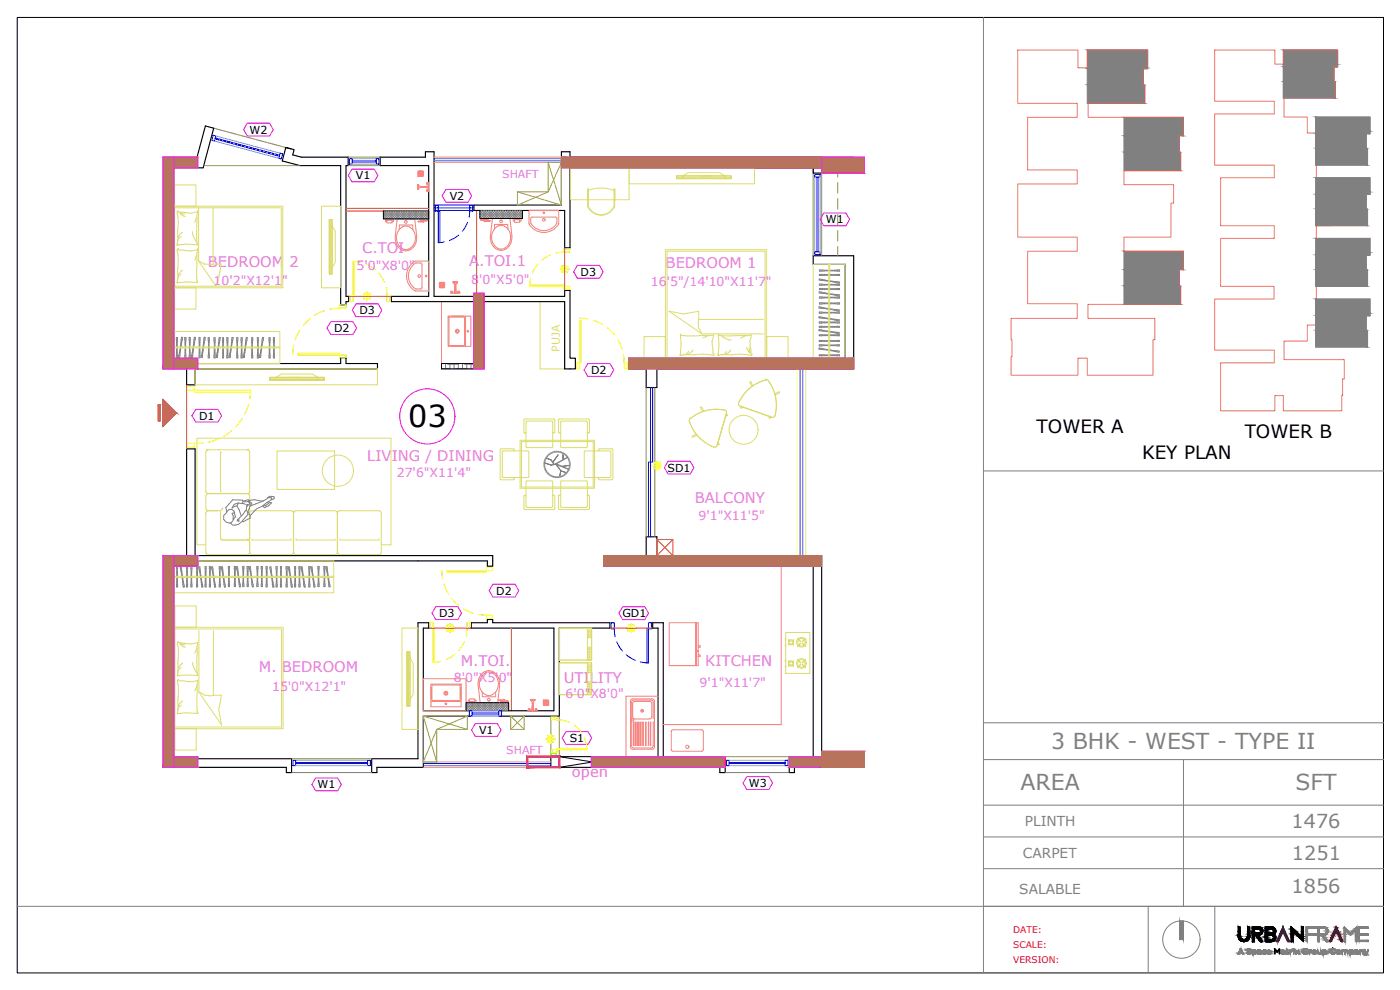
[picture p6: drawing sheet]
<svg xmlns="http://www.w3.org/2000/svg" width="420mm" height="297mm" viewBox="0 0 420 297" stroke-linecap="round" stroke-linejoin="round" font-family="sans-serif">
<defs><g id="words">
<text font-size="9.1" x="122.5" y="128.3">03</text>
<g font-size="6.6" fill="#808080">
<text x="315.5" y="224.8">3 BHK - WEST - TYPE II</text>
<text x="306.3" y="237.2">AREA</text>
<text x="388.8" y="237.2">SFT</text>
</g>
<g font-size="5.8" fill="#808080">
<text x="387.6" y="248.4">1476</text>
<text x="387.7" y="258">1251</text>
<text x="387.6" y="268">1856</text>
</g>
<g font-size="5.5">
<text x="311.1" y="129.9">TOWER A</text>
<text x="373.5" y="131.5">TOWER B</text>
<text x="342.7" y="137.8">KEY PLAN</text>
</g>
<g font-size="4.4" fill="#dd6edd">
<text x="108.7" y="75.9">C.TOI</text>
<text x="62.4" y="80">BEDROOM 2</text>
<text x="140.8" y="79.7">A.TOI.1</text>
<text x="199.8" y="80.4">BEDROOM 1</text>
<text x="110.2" y="138.4">LIVING / DINING</text>
<text x="208.5" y="150.9">BALCONY</text>
<text x="77.7" y="201.7">M. BEDROOM</text>
<text x="138.3" y="199.8">M.TOI.</text>
<text x="211.7" y="199.9">KITCHEN</text>
<text x="169.2" y="204.9">UTILITY</text>
<text x="171.7" y="233.2">open</text>
</g>
<g font-size="4.1" fill="#808080">
<text x="307.6" y="247.8">PLINTH</text>
<text x="307" y="257.4">CARPET</text>
<text x="305.9" y="268.3">SALABLE</text>
</g>
<g font-size="3.7" fill="#dd6edd">
<text x="107" y="81">5'0&quot;X8'0&quot;</text>
<text x="64.1" y="85.5">10'2&quot;X12'1&quot;</text>
<text x="141.4" y="85.3">8'0&quot;X5'0&quot;</text>
<text x="195.4" y="85.8">16'5&quot;/14'10&quot;X11'7&quot;</text>
<text x="119.1" y="143">27'6&quot;X11'4&quot;</text>
<text x="209.6" y="156.1">9'1&quot;X11'5&quot;</text>
<text x="81.7" y="207.3">15'0&quot;X12'1&quot;</text>
<text x="136.2" y="204.5">8'0&quot;X5'0&quot;</text>
<text x="169.7" y="209.5">6'0&quot;X8'0&quot;</text>
<text x="210" y="206">9'1&quot;X11'7&quot;</text>
</g>
<g font-size="3.3">
<text x="74.9" y="40.1">W2</text>
<text x="106.8" y="53.8">V1</text>
<text x="135" y="60">V2</text>
<text x="247.9" y="67">W1</text>
<text x="174.2" y="82.7">D3</text>
<text x="107.9" y="94.3">D3</text>
<text x="100.2" y="99.6">D2</text>
<text x="177.4" y="112.2">D2</text>
<text x="59.7" y="125.9">D1</text>
<text x="200.4" y="141.5">SD1</text>
<text x="148.9" y="178.4">D2</text>
<text x="131.8" y="185.2">D3</text>
<text x="186.8" y="185.2">GD1</text>
<text x="143.8" y="220.2">V1</text>
<text x="171" y="222.6">S1</text>
<text x="95.3" y="236.5">W1</text>
<text x="224.7" y="236.2">W3</text>
</g>
<g font-size="3.3" fill="#dd6edd">
<text x="150.7" y="53.4">SHAFT</text>
<text x="151.9" y="226.1">SHAFT</text>
</g>
<text font-size="3.3" fill="#dddd6e" x="168" y="105.6" transform="rotate(-90 168 105.6)">PUJA</text>
<g font-size="2.7" fill="#f00">
<text x="304" y="279.9">DATE:</text>
<text x="304" y="284.4">SCALE:</text>
<text x="304" y="288.9">VERSION:</text>
</g>
</g></defs>
<!-- layer: A-WALL -->
<path d="M5.2 5.2h410v286.7h-410z" fill="none" stroke="#000" stroke-width=".3"/>
<!-- layer: 0 -->
<path d="M295.1 5.2v266.7M295.1 141.3h120.1M295.1 216.9h120.1M295.1 227.9h120.1M355.2 227.9v44M295.1 241.6h120.1M295.1 251.1h120.1M5.2 271.9h410M295.1 260.6h120.1" fill="none" stroke="#808080" stroke-width=".3"/>
<!-- layer: A-ANNO-TEXT -->
<g fill="none" stroke="#000" stroke-width=".3">
<path d="M377.6 280h-.3M377.7 278.1h.4l.6 .6M377.7 278l-1.9 .1v4.5h.2M377.7 279.9h-.1M377.8 278.7h-1.3v1.3h.9M377.8 278.7h.1M377.8 278.7l.2 .1M377.8 279.9h-.1M378 278.7l.3 .7M378 279.9l-.2 .1M378.2 279.6l-.2 .3M378.3 279.4v.2"/>
<path d="M378.8 278.7l.1 .5M378.9 279.5v.1M378.9 279.4v.1M378.9 279.2v.3M378.9 279.6l-.3 .6M379 279.2h.1M380.4 279.6v.4h1.1M381.5 278.7h.1M381.6 278.7h-1.2v.9M381.6 278.7h.1M381.6 280h-.1M381.7 278.7h.1"/>
<path d="M381.7 278.1h.1M381.7 279.9h.1M381.7 278.1h-2v4.4h1.6M381.7 278.7l.4 .3M381.8 278.1l.5 .2M382 279.8l-.2 .1M382.1 279v.1M382.1 279.7l-.1 .1M382.2 279.2h.1M382.2 279.1v.1M382.2 279.2l-.1 .5M382.3 278.3l.4 .5 .1 .7"/>
<path d="M382.8 279.5l-.3 .7M385 279.6h.1M385 278.1l-1.9 4.3M385 279.6l-1.3 3-.7-.1M385 278.1h.1M385.1 278.1l2 4.4h-.7l-1.3-2.8M387.5 278h.1M387.5 278.1v4.4M387.5 278.1h.1M387.5 278.1l3.1 2.9v-2.9h.6M388.1 279.6v2.9h-.5M388.1 279.6h.1"/>
<path d="M391.2 278.1h.1M391.2 278.2v4.3l-3.1-2.9M392 278.1v.1M392 278.2v4.3h.4v-1.9h2.7v-.4h-2.7v-1.7h2.5M392 278.2l3.1-.1-.2 .4M394.8 278.5h.1M397.3 278.5h.1M397.3 278.5h-1.4v1.7h1.4M397.4 278.5l.6 .3 .1 .6M397.5 278.1h-2v4.4h.4v-1.9h.8l1.3 1.8M397.5 278.1l.2 .1M397.7 278.1l.4 .3"/>
<path d="M397.9 279.9l-.6 .3M398.1 279.6l-.2 .3M398.1 278.4l.1 .1M398.1 279.6v.1M398.1 279.5v.1M398.1 279.5h.1M398.1 279.4v.1M398.1 279.4h.1M398.2 278.5l.2 .4M398.4 278.8l.1 .3M398.5 279.1v.1M398.5 279.2v.1"/>
<path d="M398.5 279.3v.2a1.17 1.17 0 0 1-.9 1M400.6 279.9l-.3 .9M400.8 279.4l-.2 .5M400.9 278.1l-1.7 4M401 278.1h.1M401 279.1h.1M401 279.1l-.2 .3M401 278.1v.1M401 279.1l.7 1.4M401 278.2l1.9 4.2M403.8 279.1l.2 .2M403.8 279.2v3.3h-.2"/>
<path d="M403.8 279.2h.1M403.8 279.1v.1M406.6 279.2l-1.3 1.4-1.3-1.3M406.7 279.2h-.1M406.7 279.2h.1M406.7 279.1v.1M406.7 279.1h.1M406.7 279.2v.1M406.8 279.3v3.2h.3l.1-4.4-1.9 1.9-1.9-1.9v4.4M407.1 278.1h.1M407.9 278.7v.6M407.9 278.5h.1"/>
<path d="M408 278.8v-.3h2.6v-.4h-3v4.4h3v-.4h-2.6v-1.5h2.6v-.4h-2.6v-.9M410.4 278.5h.1M371.6 286.2h.1M371.6 286.2l.7-1.5 .9 1.5M371.7 286.1h.1M371.7 286.2h-.1M371.8 286.1l-.1 .1M371.8 286h.1M371.8 281.7l.2 .3M371.8 285.9l1-.1 .3 .4M371.8 286v.1M371.9 285.7l.5-.9 .4 .9h-.8"/>
<path d="M372 282l1.1 .5 1-.2M372.2 281v-2.9h-.6v2.9l.2 .7M372.3 281v.3M372.3 281.3v.1M372.4 281.4l.5 .4M372.9 281.8h.2M373.1 281.9h.1M373.1 286.2h.1M373.2 281.9h.1M373.2 286.2h.1M373.4 281.9h-.2M373.5 281.9h.1"/>
<path d="M373.6 281.9h-.1M374.2 286.1h.1M374.2 286h.1M374.2 285l.1 .3M374.3 286h-.1M374.3 286h.1M374.3 284.9h.1M374.3 285.9h.1M374.3 285.9l.2 .2M374.4 285h.1M374.4 284.8l-.1 .1M374.4 285.1h.1"/>
<path d="M374.4 285.3l.3 .1M374.4 280.9l-.3 .6-.5 .4M374.4 280.8v.1M374.4 285v.1M374.4 285.2h.1M374.4 280.8v-2.7h.7v2.8M374.4 285.2l.1 .1M374.4 284.7l-.1 .1M374.5 286v.1M374.5 285.3h.1M374.5 286.1h.1M374.6 285.3h.1"/>
<path d="M374.6 286.1h.1M374.7 285.5h.3M374.7 286.1v.1M374.7 284.6l-.3 .1M374.7 284.6h.1M374.7 285.3h.1M374.7 286.2h.1M374.8 284.6h.1M374.8 284.6h-.1M374.8 285.4l.5 .2M374.9 284.7l-.5 .2M374.9 284.6l.1 .1"/>
<path d="M374.9 284.7l.3 .2M374.9 286.1h-.1M375 284.6l.2 .1M375 285.6h.1M375 281.2l-.4 .7-.5 .4M375 280.9h.1M375.1 280.9l-.1 .3M375.1 286.1l-.2 .1M375.1 285.6h.1M375.2 285.6v.1M375.2 286l-.1 .1M375.2 284.9h.1"/>
<path d="M375.2 284.7v.1M375.2 285.7h.1M375.2 285.9v.1M375.2 286.1l-.3 .1-.5-.1M375.2 285.7v.1M375.2 285.9h.1M375.3 284.8h.1M375.3 285.5v.1M375.3 284.9h.1M375.3 285.6v.1M375.3 284.8v.1M375.3 285.9h.1"/>
<path d="M375.3 286l-.1 .1M375.4 285.8h.1M375.4 285.8v.1M376 285.8h.1M376 285.5v.2M376 286v.1M376 285.7v.1M376 285.6h.1M376 285.8v.1M376 285.8l.1 .1M376 285.9h.1M376.1 286v.1"/>
<path d="M376.1 286.1h.1M376.1 285.3l-.1 .2M376.1 286.1h.3M376.2 282.5h-.2M376.3 282.5h-.1M376.4 285l-.4 .3M376.4 285.1h.1M376.5 285.1h.1M376.5 285.1h-.1M376.5 285.1l.3 .1M376.6 280.6h.1M376.6 280.6h-.1v1.9h-.2"/>
<path d="M376.7 280.6h.1M376.7 285.3l.1 .1M376.8 280.6h.1M376.8 285.3l-.4-.2-.4 .3-.1-.3v1.5l.1-.6M376.8 285.1l.1 .1M376.8 280.6l1.3 1.8 .4 .1M376.8 285.9l-.4 .2M376.8 285.4l.1 .3M376.9 285.2v.1M376.9 285.8l-.1 .1M376.9 285.7h.1M376.9 285.3l.1 .1"/>
<path d="M376.9 285.4l.1 .1M377 285.8h.1M377 285.9l-.4 .3-.5-.1M377 285.8v.1M377 285.5v.3M377.4 286h.1M377.4 285.8h.1M377.4 285.7v.1M377.4 285.8v.1M377.5 285.7h-.1M377.5 285.2h.1M377.5 286.1l.1 .1"/>
<path d="M377.6 285.2h.1M377.6 285.3h.1M377.6 286.2h.1M377.6 285.8l.1 .3M377.6 285.1h-.1M377.6 285.1h.1M377.7 286.1h.1M377.7 285.6l-.2 .1M377.7 286.2h.1M377.7 285.2h-.1M377.7 285.1h.1M377.7 285.7l-.2 .1"/>
<path d="M377.7 280.7l1.3 1.8h-.2M377.7 286.2h.3M377.7 285.2h.1M377.8 280.6h-.1M377.8 285.1h-.1M377.8 286.1h.1M377.8 280.6h.1M377.8 285.1l-.1 .1M377.8 285.1h.1M377.8 285.6h-.1M377.8 286.2h.1M377.8 285.5h-.1"/>
<path d="M377.9 285.6h-.1M377.9 280.6h-.1M377.9 285.1h-.1M377.9 285.5h.2M377.9 285.5h-.1M377.9 285.2h-.1M377.9 285.1l.2 .1M377.9 286.2h.1M378 285.6h.1M378 286.2h-.1M378 285.6h-.1M378 285h-.1"/>
<path d="M378 285.1h.1M378 285.1l.3 .2M378 286.2h.1M378.1 285.6l.2 .1M378.1 286.2h-.1M378.1 285.5l.1 .1M378.1 285.2l.2 .2M378.1 286l-.2 .1M378.2 285.6h.1M378.2 286.1l-.1 .1M378.3 285.4h.1M378.3 285.5h.1"/>
<path d="M378.3 285.4v.1M378.3 285.9h.1M378.3 285.8h.1M378.3 285.6h.1M378.3 285.7v.1M378.3 285.9l-.1 .1M378.3 285.9v.1M378.3 285.3v.3M378.4 285.7v.1M378.4 285.4v.3M378.4 285.9v.3l-.1-.1M378.5 280.3l-.6 .3"/>
<path d="M378.6 280.2l-.1 .1M378.7 282.5h-.2M378.9 286h.1M379 285.6l.2 .4M379 286l.2 .2M379.1 285.1l-.1 .8M379.1 285.3l-.1 .3M379.1 286l.2 .1M379.2 286.2l.1 .1M379.3 285l-.2 .2M379.3 286.2h.2M379.4 285.1h-.1"/>
<path d="M379.4 286.2h.1M379.4 285.1h.1M379.4 286.1h.1M379.4 285h.1M379.5 285.2l-.4 .1M379.5 285.1l.4 .2M379.5 286.2h.1M379.5 286.1h.1M379.6 285.1h.1M379.6 285l-.2 .1M379.6 286.1h.1M379.6 285l.1 .1"/>
<path d="M379.7 285.1l.1 .1M379.8 286l-.2 .1M379.8 286.2h-.3M379.8 286.1v.1M379.8 286h.1M379.8 285.2h.1M379.8 285.9l.1 .1M379.9 285.2v.1M379.9 286h-.1M379.9 285.3h.1M379.9 286h.1M379.9 286l-.1 .1"/>
<path d="M380.3 285.7h.1M380.3 285.7v.1M380.3 285.8l.1 .2M380.3 285.6v.1M380.3 285.9l.5 .3M380.4 285.6h.1M380.4 285.7v.1M380.4 285.3l-.1 .3M380.4 285.9l.3 .2M380.4 285.8l.1 .1M380.4 285.2v.1M380.5 285.1l-.1 .1"/>
<path d="M380.6 285.1l-.1 .1M380.6 285.2l-.2 .3M380.7 285.1h-.1M380.7 286.1h.3M380.8 285h.1M380.8 286.2h.1M380.8 285.1h.1M380.9 285.1l.2 .2M380.9 285.2h-.3M380.9 285.1h.1M380.9 285.1l.4 .2M381 286.2h-.2"/>
<path d="M381 286.1h.1M381.1 285.3l.1 .1M381.2 285.4v.2h-.8M381.2 286l-.2 .1M381.2 285.9h.1M381.2 286h.1M381.3 286h.1M381.3 285.3v.1M381.3 286l-.3 .3M381.3 285.4v.1M381.4 285.5v.1M381.4 285.6v.1"/>
<path d="M381.4 285.7l-1 .1M381.7 281.9h-.1M381.7 280.6l.1 .1M381.9 280.7l-.8-.1a.54 .54 0 0 0-.6 .1 .54 .54 0 0 0-.1 .6v.6h1.3M382 280.7v.1M382 280.8h.1M382.1 280.9h.1M382.1 280.9v.1M382.1 281h.1M382.2 281v.1M382.2 281v.4l-.5 .5M382.5 280.3l.4 .8"/>
<path d="M382.5 280.3v.1M382.5 284.7l.8 .9 .7-.9v1.5l-.1-1.3-.6 .9-.6-.9-.2 1.3zM382.7 281.8a1.32 1.32 0 0 1-1.4 .7M382.8 281.4l-.1 .4M382.8 281.2v.1M382.9 281.1v.1M382.9 281.3v.1M383 282.4h.1M384.5 285.9h.1M384.5 285.9v.1M384.5 285.8v.1M384.5 285.8h.1"/>
<path d="M384.5 286l.3 .3M384.6 285.7l-.1 .1M384.6 285.2l.1 .1M384.6 285.1h.1M384.7 285.6l-.1 .1M384.7 285.2v.1M384.7 285.1h-.1M384.8 285.2h-.1M384.8 285.5l-.1 .1M384.8 285.1h-.1M384.8 286.2h.1M384.8 285.1h.1"/>
<path d="M384.9 286.1h.1M384.9 285.2h-.1M384.9 285.2h.1M384.9 285v.1M384.9 285.1h.1M385 285.2h-.1M385 286.1h-.1M385 285.2h.1M385 285.1l.4 .1M385 285.1h-.1M385 285.5l-.2 .1M385 285.5h.1"/>
<path d="M385.1 286.2h-.1M385.1 285.1l.1 .1M385.1 285.5h.1M385.2 285.2h.1M385.3 285.2v.1M385.3 285.5h.1M385.3 286.2h.1M385.3 286l-.2 .2M385.3 286.2h-.4M385.3 285.3l.1 .1M385.3 286h.1M385.3 286.1h.1"/>
<path d="M385.4 285.6h.1M385.4 285.9h.1M385.4 285.1v.1M385.4 285.9l-.1-.2h-.6v.3l.2 .2M385.4 285.4h.1M385.4 285.4v.1M385.5 285.3v.1M385.5 285.4h.1M385.5 285.4v.8l-.1-.1M386.1 285.9v.1M386.1 286.1h.1M386.1 285.9l-.1-.8 .2-.4v.4l.4 .1h-.4v.9"/>
<path d="M386.1 286h.1M386.2 286.1v.1M386.2 286l.1 .1M386.2 286.2h.1M386.3 286.1h.1M386.3 286.2h.1M386.4 286.2h.1M386.4 286.1h.1M386.5 286.1h-.1M386.5 286.2h-.1M386.5 286.1h.1M386.6 286.2h-.1"/>
<path d="M386.6 286.1h.1M386.6 286.1h-.1M386.6 286.2h.1M387.2 285.7h.1M387.2 285.6v.1M387.3 285.4l-.1 .2M387.3 285.4l-.2-.3v1.1l.1-.4M387.3 285.3h.1M387.3 285.3v.1M387.5 285.2l-.2 .1M387.6 285.2h.1M387.6 285.2h-.1"/>
<path d="M387.6 285.1h-.2M387.7 285.2h-.1M387.7 285.1h-.1M387.7 285.2h.1M387.7 285.1v.1M388.2 284.6l.1 .2zM388.2 285.1l.1 1.1zM388.7 286.2h.1M388.8 286.2h.1M388.8 285.1l.5 .6M388.8 285.1h.1M388.8 286.2l.5-.5 .5 .5"/>
<path d="M388.9 285.1h-.1M388.9 285.1l.5 .4M389.1 285.8l-.3 .4M389.2 285.7h.1M389.3 285.7l-.2 .1M389.3 285.5l.5-.4a.62 .62 0 0 0-.3 .6 .62 .62 0 0 0 .3 .5M389.4 285.7h.1M389.8 286.2h.1M390.9 285.4v.1M390.9 285.5v.1M390.9 285.3v.1M390.9 285.6l.1 .2"/>
<path d="M390.9 285.4h.1M391 285.1l-.1 .2M391 285.8l.1 .2M391 285.6l.2 .3M391.1 286l.2 .2M391.2 284.8l-.2 .2M391.2 285.9l.3 .2M391.2 284.9l-.2 .7M391.3 286.2h.1M391.4 284.7l-.2 .2M391.4 286.2h.6M391.4 286.1l.2 .1"/>
<path d="M391.6 284.8l-.4 .1M391.7 284.7h.1M391.8 284.6l-.5 .1M391.8 284.7l.1 .1M391.8 284.6h.1M391.9 284.6l.2 .1M391.9 286.1h-.3M391.9 284.8h.1M392.1 284.8l.1 .1M392.1 286l-.2 .1M392.1 286h.1M392.1 284.7l.1 .1"/>
<path d="M392.2 284.8h.1M392.2 286h.1M392.2 286l.1-.5-.6-.1h.6v.7M392.2 286.1l-.3 .1M392.2 284.9h.1M392.3 284.8h-.1M392.3 286.1h-.1M392.3 284.8h.1M392.3 286.1h.1M393 285.5v.1M393.1 285.5l-.1 .1M393.1 285.5h-.1"/>
<path d="M393.1 285.4l-.2-.3v1.1l.1-.6M393.1 285.2l-.1 .1M393.2 285.3l-.1 .2M393.2 285.1l-.1 .1M393.3 285.1h-.1M393.4 285.1h-.1M393.5 285.1h-.1M393.5 285.2l-.3 .1M393.5 285.1v.1M393.8 285.8l.2 .3M393.8 285.7h.1M393.8 285.6v.1"/>
<path d="M393.8 285.5v.1M393.8 285.8h.1M393.8 285.4v.1M393.8 285.5h.1M393.9 285.3v.1M394 285.8l.2 .3M394 286.1l.2 .1M394 285.3l-.1 .5M394.2 286.2h.1M394.2 286.2h.3M394.3 285.1l-.4 .2M394.3 285.1h.1"/>
<path d="M394.3 285h.1M394.3 285.2l-.2 .1M394.4 285.1h.1M394.5 285.1v.1M394.5 285.1h-.2M394.5 285h.1M394.5 285.2h.1M394.5 286.2h.1M394.5 285l.1 .1M394.6 285.2h.1M394.6 285.1l.2 .1M394.6 285.2l.1 .2"/>
<path d="M394.7 286.2h-.2M394.8 285.3l.2 .2M394.8 285.5l.1 .3M394.8 285.2l.1 .1M394.8 285.7l-.1 .2M394.9 285.8l-.7 .3M395 285.7l-.3 .5M395 285.5v.1M395 285.6v.2M395.5 285.9v.1M395.5 286l.1 .1M395.6 286.1h.1"/>
<path d="M395.6 286.1l.6 .1M395.6 285.8v.1M395.6 285.8h.1M395.6 285.9l.2 .2M395.6 285.8l-.1-.7-.1 .8M395.9 286.2h.1M396 286.2h-.1M396 286.1v.1M396.3 286.1l-.1 .1M396.3 286.1h-.1M396.3 286l.2 .2v-1.1l-.1 .7-.4 .3M397.1 285.6l.1 .4"/>
<path d="M397.1 285.6h.1M397.1 285.5v.1M397.2 286v.1M397.2 285.5h.1M397.2 285.3l-.2-.2v1.5l.2-.6M397.2 286h.1M397.2 280.6l.1 .1M397.2 286.1h.1M397.2 280.6h.1M397.2 285.3v.2M397.2 285.3v.1M397.2 280.7l.1 .1"/>
<path d="M397.3 280.6h-.1M397.3 286l.1 .1M397.3 280.8l.5 .7M397.3 285.2v.1M397.4 285.2h-.1M397.4 285l-.2 .3M397.4 286.1h.1M397.5 285.2h-.1M397.5 286.2h.1M397.5 285.1h-.1M397.5 285.1h.1M397.5 285.1v.1"/>
<path d="M397.5 286.1h.1M397.6 285.2h.1M397.6 285.1h-.1M397.6 285.1h.1M397.6 285.1h.3M397.6 286.1h.1M397.6 280.6h-.3M397.7 285.2l.3 .3M397.7 286.1h-.1M397.7 286.1h.1M397.7 281.4v.1M397.8 286.1h-.1"/>
<path d="M397.8 281.6h.1M397.9 281.5h.1M397.9 281.5v.1M397.9 285.1l.1 .1M397.9 281.6l.6 .8M397.9 286v.1M398 285.9l-.1 .1M398 285.2v.1M398 285.8h.1M398 282.5h.1M398 285.7v.1M398 285.2l.1 .1"/>
<path d="M398 285.8v.1M398.1 285.5h.1M398.1 285.3h-.1M398.1 282.5h.1M398.1 285.6v.1M398.1 285.4v.1M398.1 285.5v.1M398.1 285.7v.1M398.1 285.9v-.1a.56 .56 0 0 1-.9 .3M398.2 285.4v.1M398.2 285.6v.1M398.3 282.5h-.1"/>
<path d="M398.3 282.5h.1M398.4 282.5h-.1M398.5 282.5h.1M398.6 282.5h.1M399.2 282.1l-.2 .3M399.3 285.1l.1 .8M399.4 285v.1M399.4 285.9l.6 .3M399.4 285.3l.2 .6M399.4 284.9v.1M399.5 284.9h-.1M399.6 285.9l.6 .2"/>
<path d="M399.6 285l-.2 .3M399.7 284.7l-.2 .1M399.7 284.8l-.2 .2M399.9 281.5l-.4 1-.5-.1M399.9 284.6l-.2 .1M400 284.6h-.1M400 284.6h.1M400.1 284.6h.1M400.1 281.1l-.2 .4M400.1 281h.1M400.2 280.9v.1M400.2 280.9h.1"/>
<path d="M400.2 284.6l.3 .1M400.2 280.8v.1M400.3 286.1h-.1M400.3 284.8h-.6M400.3 284.8h.2M400.4 286l-.1 .1M400.5 284.8l.2 .1M400.5 286h.2l-.7 .3M400.5 284.7l.1 .1M400.5 284.8h.1M400.6 284.8h.1M400.7 284.8v.1"/>
<path d="M401.2 285.9l.4 .3M401.4 285.2l-.2 .7M401.4 285.2h.1M401.5 285.2h-.1M401.5 286.2h.1M401.5 285.1a.59 .59 0 0 0-.5 .5 .59 .59 0 0 0 .5 .6M401.6 285.1h-.1M401.6 280.5h.1M401.6 285.1l.4 .4M401.6 285.2h-.1M401.7 280.6l.8 1.8 .4 .1M401.7 285h.1"/>
<path d="M401.7 285h-.1M401.7 285l.1 .1M401.8 286.2h-.2M401.8 285.1h.1M401.9 285.1l.1 .1M401.9 286l-.3 .1M401.9 286.2l-.2 .1M402 286.1l-.1 .1M402 285.1l.2 .4M402 286.1h.1M402 285.9l-.1 .2M402 285.4l.1 .2"/>
<path d="M402.1 285.6l-.1 .3M402.2 285.9l-.2 .2M402.2 285.5v.1M402.2 285.6v.3M402.9 285.3v.1M402.9 285.4h.1M402.9 285.3l-.2-.2v1.1l.1-.7M402.9 282.4h.1M402.9 282.4v.1M403 282.5h-.1M403 282.5h.1M403.1 285.1l-.3 .2"/>
<path d="M403.1 285h-.1M403.2 285.1h-.1M403.2 285h.1M403.3 285.2h.1M403.3 285.2l-.4 .1M403.3 285.1h.1M403.3 285.1l.2 .1M403.4 285.2l.1 .2M403.4 282.5h.1M403.5 282.5h.1M403.5 282.5h-.1M403.5 285.4v.8l.1-.6"/>
<path d="M403.5 285.2l.1 .1M403.6 285.3h.1M403.7 285.4l-.1 .2M403.7 285.4h.1M403.9 285.1l-.3 .1M403.9 285.1h.1M403.9 285.2l-.2 .2M404 285.1h-.1M404 285.1h.1M404 285.2h.1M404.1 285.1h.1M404.1 285.2h.1"/>
<path d="M404.1 285.2l.2 .1M404.1 285l.1 .1M404.2 285l.1 .1M404.2 285.1h.1M404.3 285.3v.2M404.3 285.1h.1M404.3 285.2h.1M404.3 285.4v.1M404.3 285.5v.3M404.4 285.2v.2M404.4 285.4h.1M404.4 285.4l.1 .8-.1-.3"/>
<path d="M405.1 285.8l.3 .3M405.1 285.4v.2M405.1 285.6v.2M405.2 285.3l-.2-.2v1.5l.1-.6 .5 .2M405.2 285.2h.1M405.3 285.2h-.1M405.4 285.1l-.2 .1M405.4 285.1h-.1M405.4 286.1h.1M405.5 286.2h.1M405.5 285.1h-.1M405.5 285.1h.1"/>
<path d="M405.5 286.1h.1M405.5 285.1h.2M405.6 286.2h.1M405.6 286.1h.1M405.6 285.1h.1M405.6 285.2h.1M405.7 285.1l-.5 .4M405.7 286.1h-.1M405.7 286.1v.1M405.7 285.2h.1M405.7 285l.1 .1M405.7 286.1h.1"/>
<path d="M405.8 285.1h.1M405.8 286.1h-.1M405.8 285.2h.1M405.8 285.3l.2 .1M405.8 286.1h.1M405.9 285.1l.2 .2M405.9 286h-.1M406 285.4h.1M406 285.4v.1M406 286h.1M406 285.9h.1M406 285.5v.3"/>
<path d="M406 285.8h.1M406.1 285.3v.2M406.1 285.9l-.4 .4M406.1 285.6h.1M406.1 285.8h.1M406.1 285.6v.1M406.1 285.7h.1M406.2 285.8l-.1 .2M406.5 285.9v.1M406.5 285.8h.1M406.5 286h.1M406.6 285.9h.1"/>
<path d="M406.6 285.8v.1M406.6 286.1h.1M406.6 286v.1M406.7 285.9v.1M406.7 285.8h-.2M406.7 286h.1M406.7 285.2v.1M406.7 286l.1 .1M406.7 285.1l-.1 .1M406.7 286.1v.1M406.7 285.9h.1M406.7 285.8v.1"/>
<path d="M406.7 285.8h.1M406.7 285.2h.1M406.7 285.3h.1M406.7 285.1h.1M406.8 286.2h.2M406.8 286.1h.1M406.8 285.1h-.1M406.8 285.2h-.1M406.8 285.1h.1M406.8 285.7h.1M406.9 285.1h-.1M406.9 286.1h.1"/>
<path d="M406.9 285h.1M407 285.5l-.4 .2M407 285.1h-.1M407 285.6l-.3 .2M407.1 285.1h-.1M407.1 286.2h-.1M407.1 285v.1M407.1 285.6l.1 .1M407.1 285.1l-.3 .1M407.1 285.2h.1M407.2 286.3h-.1M407.2 285.1h.1"/>
<path d="M407.2 285.2h.1M407.2 286.2h.1M407.2 285.1l.3 .2M407.2 286.1h-.1M407.2 285.6h.1M407.3 285.6l.2 .2M407.3 286.2h-.1M407.3 285.2v.1M407.3 285.3h.1M407.4 286.1h-.1M407.4 286.1l-.1 .1M407.4 285.3v.1"/>
<path d="M407.4 285.4h.1M407.4 285.4v.1M407.4 285.8v.1M407.4 285.8h.1M407.4 285.9l-.2 .2M407.5 285.5h-.6M407.5 285.3v.2M407.5 285.5v.4M407.5 285.5h.1M407.5 285.9v.3l-.1-.1M408.2 285.5h.1M408.3 285.2h-.1"/>
<path d="M408.3 285.2l-.2-.1v1.1l.1-.7M408.3 285.3l-.1 .2M408.3 285.1v.1M408.3 285.3v.1M408.3 285.2v.1M408.3 285.1h.1M408.4 285.1h-.1M408.4 285.2v.1M408.4 285.1h.1M408.5 285.1h-.1M408.6 285.1h.1M408.6 285.1h-.1"/>
<path d="M408.6 285h.1M408.7 285.1l-.3 .1M408.7 285.2h.1M408.7 285.1h.1M408.7 285.1l.2 .1M408.8 285.2l.1 .3M408.9 285.6v.3M409 285.2v.1M409 285.5v.1M409 285.9v.3l.1-.3M409 285.3l.1 .1M409.1 285.4v.1"/>
<path d="M409.1 285.5v.3M409.5 285.1l.5 1.1M409.5 285.1h.1M409.5 286.5v.1M409.5 286.5h.1M409.5 286.4h.1M409.5 286.6h.1M409.6 286.5h.1M409.6 285.1h.1M409.6 285.1l.5 1 .1-.2M409.6 286.6h.1M409.8 286.5h-.1"/>
<path d="M409.8 286.4l-.2 .1M409.9 286.5l-.2 .1M410 286.3l-.2 .2M410 286.3h.1M410 286.2h.1M410.1 286.3l-.2 .3M410.1 286.3h.1M410.2 286.1l-.1 .2M410.2 285.9l-.1 .2M410.5 285.1l-.4 .8M410.5 285.1h.1M410.5 285.1l-.2 .8"/>
</g>
<g fill="#952500" stroke="#952500" stroke-width=".3">
<path d="M385 278.1l.7 1.5h-1.4z"/>
<path d="M383 282.5h.7z"/>
<path d="M385 279.6l2.1 2.9-1.4-2.9zM385 279.6l2.1 2.9h-.7z"/>
<path d="M384.3 279.6l-.6 2.9 1.3-2.9zM384.3 279.6l-.6 2.9h-.7z"/>
<path d="M386.4 282.5h.7zM386.4 282.5h.7zM386.4 282.5h.7z"/>
<path d="M383 282.5h.7zM383.4 282.5l.3 .1z"/>
</g>
<g fill="#000" stroke="#000" stroke-width=".3">
<path d="M375.8 278.1h.2zM377.1 278.7h1.7zM377.7 278.7h1.1zM377.8 280h1zM379.7 278.1h.8zM381 280h1.7zM381.4 278.7h1.3zM381.6 278.7h1.1zM381.6 280h1.1zM381.7 278.8h1zM381.8 280h.9zM381.9 279.9h.8z"/>
<path d="M382.1 279.8h.7zM373.2 282.5h.3zM376.6 280.6h1.2zM378.5 282.5h.1zM378.5 282.5h.2zM380.4 282.5h1zM381.5 281.9h1.2zM381.7 280.7h1zM381.8 281.9h.9zM387.5 282.5h.1z"/>
<path d="M371.6 278.1l.6 1.4v-1.4zM371.6 278.1l.6 1.4h-.6z"/>
<path d="M371.6 279.5l.6 .1zM371.6 279.5l.6 .1z"/>
<path d="M371.6 279.6l.6 .9v-.9zM371.6 279.6l.6 .9h-.6z"/>
<path d="M374.4 278.1l.7 1.4v-1.4zM374.4 278.1l.7 1.4h-.7z"/>
<path d="M374.4 279.5h.7zM374.4 279.5h.7z"/>
<path d="M374.4 279.5l.7 .6v-.6zM374.4 279.5l.7 .6h-.7z"/>
<path d="M375.8 280h.7zM375.8 280h.7z"/>
<path d="M375.8 278.7l.7 .6v-.6zM375.8 278.7l.7 .6h-.7z"/>
<path d="M375.8 279.3l.7 .3v-.3zM375.8 279.3l.7 .3h-.7z"/>
<path d="M375.8 279.6l.7 .2v-.2zM375.8 279.6l.7 .2h-.7z"/>
<path d="M375.8 279.8l.7 .2v-.2zM375.8 279.8l.7 .2h-.7zM375.8 280h.7zM375.8 280h.7zM375.8 280h.7zM375.8 280h.7zM375.8 280h.7zM375.8 280h.7zM375.8 280h.7zM375.8 280h.7zM375.8 280h.7zM375.8 280h.7zM375.8 280h.7zM375.8 280h.7zM375.8 280h.7zM375.8 280h.7zM375.8 280h.7zM375.8 280h.7z"/>
<path d="M375.8 280h.8zM375.8 280h.8z"/>
<path d="M375.8 280h1zM375.8 280h1z"/>
<path d="M375.8 278.1h1zM375.8 278.1h1z"/>
<path d="M375.8 280h1.2zM375.8 280h1.2z"/>
<path d="M375.8 280h1.6zM375.8 280h1.6z"/>
<path d="M375.8 278.1h1.7zM375.8 278.1h1.7z"/>
<path d="M375.8 278.1h2zM375.8 278.1h2z"/>
<path d="M375.8 278.1h2.2zM375.8 278.1h2.2z"/>
<path d="M375.8 278.1l2.3 .1zM375.8 278.1l2.3 .1z"/>
<path d="M375.8 278.2h2.5zM375.8 278.2h2.5z"/>
<path d="M375.8 278.2l2.6 .1zM375.8 278.2l2.6 .1z"/>
<path d="M375.8 278.3l2.7 .1zM375.8 278.3l2.7 .1z"/>
<path d="M375.8 278.4l2.9 .1zM375.8 278.4l2.9 .1z"/>
<path d="M375.8 278.5l3 .2zM375.8 278.5l3 .2z"/>
<path d="M375.8 278.7h3zM375.8 278.7h3z"/>
<path d="M376.5 278.7h2.3zM376.5 278.7h2.3zM377.1 278.7h1.7z"/>
<path d="M377.5 278.7h1.3zM377.5 278.7h1.3zM377.7 278.7h1.1z"/>
<path d="M377.8 278.7l1 .1zM377.8 278.7l1 .1z"/>
<path d="M377.9 278.8h.9zM377.9 278.8h.9z"/>
<path d="M377.9 279.9l.9 .1zM377.8 280h1zM377.8 280h1z"/>
<path d="M377.8 280h1zM377.6 280h1.2z"/>
<path d="M377.6 280h1.2zM377.4 280h1.4z"/>
<path d="M377.4 280h1.4zM377.4 280h1.4z"/>
<path d="M375.8 280h3zM375.8 280l3 .1z"/>
<path d="M378 278.8h.8zM378 278.8h.8zM378 278.8h.8zM378 278.8h.8z"/>
<path d="M378 278.8l.9 .1zM378 278.8l.9 .1z"/>
<path d="M378.1 279.9h.7zM378 279.9h.8z"/>
<path d="M378 279.9h.8zM378 279.9h.8z"/>
<path d="M378 279.9h.8zM377.9 279.9h.9z"/>
<path d="M378.1 278.9h.8zM378.1 278.9h.8z"/>
<path d="M378.2 278.9l.7 .1zM378.2 278.9l.7 .1zM378.2 279h.7zM378.2 279h.7z"/>
<path d="M378.2 279.8h.7zM378.2 279.8l.6 .1z"/>
<path d="M378.2 279l.7 .1zM378.2 279l.7 .1zM378.2 279.1h.7zM378.2 279.1h.7z"/>
<path d="M378.2 279.1h.7zM378.2 279.1h.7z"/>
<path d="M378.3 279.1l.6 .1zM378.3 279.1l.6 .1z"/>
<path d="M378.3 279.2h.7zM378.3 279.2h.7z"/>
<path d="M378.3 279.5l.6 .1zM378.3 279.5l.6 .1z"/>
<path d="M378.3 279.6h.6zM378.3 279.6h.6z"/>
<path d="M378.2 279.6l.7 .1zM378.2 279.6l.7 .1z"/>
<path d="M378.2 279.7h.7zM378.2 279.7l.7 .1zM378.2 279.8h.7zM378.2 279.8h.7z"/>
<path d="M378.3 279.2l.7 .1zM378.3 279.2l.7 .1z"/>
<path d="M378.3 279.3h.7zM378.3 279.3h.7z"/>
<path d="M378.3 279.3h.7zM378.3 279.3h.7z"/>
<path d="M378.3 279.3l.7 .1zM378.3 279.3l.7 .1z"/>
<path d="M378.3 279.4h.7zM378.3 279.4h.7zM378.3 279.4h.7zM378.3 279.4h.7z"/>
<path d="M378.3 279.4h.7zM378.3 279.4l.6 .1z"/>
<path d="M379.7 278.7h.7zM379.7 278.7h1.3z"/>
<path d="M379.7 278.7l.7 .4v-.4zM379.7 278.7l.7 .4h-.7z"/>
<path d="M379.7 279.1l.7 .2v-.2zM379.7 279.1l.7 .2h-.7z"/>
<path d="M379.7 279.3l.7 .2v-.2zM379.7 279.3l.7 .2h-.7z"/>
<path d="M379.7 279.5l.7 .1zM379.7 279.5l.7 .1z"/>
<path d="M379.7 279.6l.7 .1zM379.7 279.6l.7 .1z"/>
<path d="M379.7 279.7l.7 .3v-.3zM379.7 279.7l.7 .3h-.7z"/>
<path d="M379.7 278.7h1.3zM379.7 278.7h1.5z"/>
<path d="M379.7 278.1h1.4zM379.7 278.1h1.4z"/>
<path d="M379.7 278.1h1.8zM379.7 278.1h1.8z"/>
<path d="M379.7 278.1h2zM379.7 278.1h2z"/>
<path d="M379.7 278.1h2.1zM379.7 278.1h2.1z"/>
<path d="M379.7 278.1l2.3 .1zM379.7 278.1l2.3 .1z"/>
<path d="M379.7 278.2h2.5zM379.7 278.2h2.5z"/>
<path d="M379.7 278.2l2.7 .1zM379.7 278.2l2.7 .1z"/>
<path d="M379.7 278.3l2.8 .2zM379.7 278.3l2.8 .2z"/>
<path d="M379.7 278.5l3 .1-.2-.1zM379.7 278.5l3 .1h-3z"/>
<path d="M379.7 278.6l3 .1zM379.7 278.6l3 .1z"/>
<path d="M381.2 278.7h1.5zM381.2 278.7h1.5z"/>
<path d="M381.3 278.7h1.4zM381.3 278.7h1.4zM381.4 278.7h1.3z"/>
<path d="M381.6 278.7h1.1zM381.6 278.7h1.1zM381.6 278.7h1.1z"/>
<path d="M381.7 278.7l1 .1zM381.7 278.7l1 .1zM381.7 278.8h1z"/>
<path d="M381.8 278.8h.9zM381.8 278.8h.9z"/>
<path d="M381.8 278.8h.9zM381.8 278.8h.9z"/>
<path d="M381.7 280h1zM381.6 280h1.1zM381.5 280h1.2z"/>
<path d="M381.5 280h1.2zM381 280h1.7zM380.4 280h2.3z"/>
<path d="M379.7 280h3zM379.7 280l3 .1z"/>
<path d="M381.9 278.8h.8zM381.9 278.8h.8zM381.9 278.8h.8zM381.9 278.8h.8z"/>
<path d="M381.9 278.8h.9zM381.9 278.8h.9z"/>
<path d="M382 279.9h.7zM382 279.9h.7z"/>
<path d="M381.9 279.9h.8zM381.9 279.9h.8zM381.8 279.9h.9z"/>
<path d="M381.8 279.9h.9zM381.8 279.9l.9 .1zM381.7 280h1z"/>
<path d="M382 278.8l.8 .1zM382 278.8l.8 .1z"/>
<path d="M382 278.9l.8 .1zM382 278.9l.8 .1z"/>
<path d="M382.1 279h.7zM382.1 279h.7z"/>
<path d="M382 279.8h.8zM382 279.8l.7 .1z"/>
<path d="M382.1 279h.7zM382.1 279h.7z"/>
<path d="M382.1 279l.7 .1zM382.1 279l.7 .1z"/>
<path d="M382.1 279.1h.7zM382.1 279.1h.7z"/>
<path d="M382.2 279.1l.7 .1zM382.2 279.1l.7 .1z"/>
<path d="M382.2 279.6h.6zM382.2 279.6h.6z"/>
<path d="M382.1 279.6l.7 .1zM382.1 279.6l.7 .1z"/>
<path d="M382.1 279.7h.7zM382.1 279.7h.7z"/>
<path d="M382.1 279.7h.7zM382.1 279.7l.7 .1zM382 279.8h.8z"/>
<path d="M382.2 279.2h.7zM382.2 279.2h.7z"/>
<path d="M382.2 279.2l.7 .1zM382.2 279.2l.7 .1z"/>
<path d="M382.2 279.3h.7zM382.2 279.3h.7z"/>
<path d="M382.2 279.3h.7zM382.2 279.3h.7z"/>
<path d="M382.2 279.3l.7 .1zM382.2 279.3l.7 .1z"/>
<path d="M382.2 279.4l.7 .1zM382.2 279.4l.7 .1z"/>
<path d="M382.2 279.5h.7zM382.2 279.5h.7z"/>
<path d="M382.2 279.5l.7 .1zM382.2 279.5l.7 .1z"/>
<path d="M382.2 279.6h.7zM382.2 279.6h.6z"/>
<path d="M387.5 278.2l.5 .4zM387.5 278.2l.5 .4h-.5z"/>
<path d="M387.5 278.6l.7 .1zM387.5 278.6l.7 .1z"/>
<path d="M387.5 279.6l.6 .5v-.5zM387.5 279.6l.6 .5h-.6z"/>
<path d="M387.5 278.7l1 .3-.3-.3zM387.5 278.7l1 .3h-1z"/>
<path d="M387.5 279l1.4 .4-.4-.4zM387.5 279l1.4 .4h-1.4z"/>
<path d="M387.5 279.4h1.4zM387.5 279.4h1.4z"/>
<path d="M387.5 279.4l1.6 .2-.2-.2zM387.5 279.4l1.6 .2h-1.6z"/>
<path d="M388.1 279.6l1.1 .1zM388.1 279.6l1.1 .1z"/>
<path d="M388.2 279.7l1.2 .2zM388.2 279.7l1.2 .2z"/>
<path d="M388.4 279.9l1.1 .1zM388.4 279.9l1.1 .1z"/>
<path d="M388.5 280l1.3 .3-.3-.3zM388.5 280l1.3 .3h-1zM388.8 280.3h1zM388.8 280.3h1z"/>
<path d="M390.6 278.1l.6 .1zM390.6 278.1l.6 .1z"/>
<path d="M390.6 278.2l.6 1.4v-1.4zM390.6 278.2l.6 1.4h-.6z"/>
<path d="M390.6 279.6l.6 .7v-.7zM390.6 279.6l.6 .7h-.6z"/>
<path d="M371.8 281.6h.7zM371.8 281.6h.7z"/>
<path d="M371.6 280.5l.6 .3v-.3zM371.6 280.5l.6 .3h-.6z"/>
<path d="M371.6 280.8l.6 .2v-.2zM371.6 280.8l.6 .2h-.6z"/>
<path d="M371.6 281h.6zM371.6 281h.6z"/>
<path d="M371.6 281h.6zM371.6 281h.6zM371.6 281h.6zM371.6 281h.6z"/>
<path d="M371.6 281l.7 .1zM371.6 281l.7 .1z"/>
<path d="M371.6 281.1l.7 .1zM371.6 281.1l.7 .1zM371.6 281.2h.7zM371.6 281.2h.7z"/>
<path d="M371.6 281.2l.8 .2zM371.6 281.2l.8 .2z"/>
<path d="M371.7 281.4h.7zM371.7 281.4h.7z"/>
<path d="M371.7 281.4l.7 .1zM371.7 281.4l.7 .1z"/>
<path d="M371.7 281.5l.8 .1zM371.7 281.5l.8 .1z"/>
<path d="M371.8 281.6l.8 .1zM371.8 281.6l.8 .1z"/>
<path d="M371.8 281.7h.9zM371.8 281.7h.9z"/>
<path d="M371.8 281.7l.9 .1zM371.8 281.7l.9 .1z"/>
<path d="M371.9 281.8h.9zM371.9 281.8h.9z"/>
<path d="M371.9 281.8h1zM371.9 281.8h1z"/>
<path d="M371.9 281.8h1.1zM371.9 281.8h1.1z"/>
<path d="M371.9 281.8l1.2 .1zM371.9 281.8l1.2 .1z"/>
<path d="M371.9 281.9h1.2zM371.9 281.9h1.2z"/>
<path d="M373.2 282.5h.2zM373.3 282.5h.1z"/>
<path d="M371.9 281.9h1.3zM371.9 281.9h1.3z"/>
<path d="M371.9 281.9h1.4zM371.9 281.9h1.4z"/>
<path d="M373.1 282.5h.4zM373.1 282.5h.4z"/>
<path d="M372.9 282.5h.9zM372.9 282.5h.6zM373.1 282.5h.4zM373.1 282.5h.4z"/>
<path d="M372.7 282.4h1.2zM372.7 282.4l1.1 .1zM372.9 282.5h.9zM372.9 282.5h.9z"/>
<path d="M372.7 282.4h1.3zM372.7 282.4h1.2z"/>
<path d="M372.5 282.3h1.6zM372.5 282.3h1.6z"/>
<path d="M372.5 282.3h1.6zM372.5 282.3l1.5 .1z"/>
<path d="M372.3 282.3h2zM372.3 282.3h1.8z"/>
<path d="M372.3 282.2h2.1zM372.3 282.2l2 .1z"/>
<path d="M372.2 282.1h2.2zM372.2 282.1l2.2 .1z"/>
<path d="M372.1 282.1h2.4zM372.1 282.1h2.3zM372.2 282.1h2.2zM372.2 282.1h2.2z"/>
<path d="M372.1 282h2.5zM372.1 282l2.4 .1z"/>
<path d="M372 282h2.7zM372 282h2.6z"/>
<path d="M373.6 281.8l1.1 .1zM373.6 281.9h1.1z"/>
<path d="M373.6 281.9h1.1zM373.5 281.9h1.2z"/>
<path d="M373.5 281.9h1.2zM373.3 281.9h1.4z"/>
<path d="M371.9 281.9h2.8zM371.9 281.9l2.8 .1z"/>
<path d="M373.8 281.8h.9zM373.6 281.8h1.1z"/>
<path d="M374 281.7h.8zM373.8 281.8h.9z"/>
<path d="M374.1 281.6l.8 .1zM374.1 281.6l.8 .1z"/>
<path d="M374 281.7h.9zM374 281.7h.8z"/>
<path d="M374.2 281.5h.7zM374.2 281.5l.7 .1z"/>
<path d="M374.3 281.4h.6zM374.3 281.4h.6z"/>
<path d="M374.2 281.4h.7zM374.2 281.4l.7 .1z"/>
<path d="M374.3 281.2h.7zM374.3 281.2l.6 .2z"/>
<path d="M374.4 281l.6 .2v-.2zM374.4 281l.6 .2h-.6z"/>
<path d="M374.4 281.2h.6zM374.4 281.2h.6z"/>
<path d="M374.4 281.2h.6zM374.4 281.2h.6z"/>
<path d="M374.4 280.1l.7 .4v-.4zM374.4 280.1l.7 .4h-.7z"/>
<path d="M374.4 280.5l.7 .1zM374.4 280.5l.7 .1z"/>
<path d="M374.4 280.6l.7 .2v-.2zM374.4 280.6l.7 .2h-.7z"/>
<path d="M374.4 280.8l.7 .1zM374.4 280.8l.7 .1z"/>
<path d="M374.4 280.9l.7 .1zM374.4 280.9l.7 .1z"/>
<path d="M374.4 281h.7zM374.4 281h.6z"/>
<path d="M375.8 282.6h.2zM375.8 282.6h.2z"/>
<path d="M375.8 282.5h.3zM375.8 282.5h.5z"/>
<path d="M375.8 282.5h.3zM375.8 282.5l.2 .1z"/>
<path d="M375.8 282.5h.5zM375.8 282.5h.5z"/>
<path d="M375.8 282.5h.5zM375.8 282.5h.7z"/>
<path d="M375.8 280.6l.7 1v-1zM375.8 280.6l.7 1h-.7z"/>
<path d="M375.8 281.6l.7 .9v-.9zM375.8 281.6l.7 .9h-.7z"/>
<path d="M376.9 280.7h.8zM376.9 280.7h.8zM376.9 280.7h.8zM376.9 280.7h.8z"/>
<path d="M376.9 280.7h.8zM376.9 280.7h.8z"/>
<path d="M376.9 280.7l.8 .1zM376.9 280.7l.8 .1z"/>
<path d="M376.8 280.6h.9zM376.8 280.6l.9 .1z"/>
<path d="M377 280.8l.8 .1zM377 280.8l.8 .1z"/>
<path d="M375.8 280.6h2zM375.8 280.6h2zM375.8 280.6h2zM375.8 280.6h2.1z"/>
<path d="M376.5 280.6h1.3zM376.5 280.6h1.3zM376.6 280.6h1.2z"/>
<path d="M376.8 280.6h1zM376.8 280.6h.9z"/>
<path d="M377 280.9l1 .2-.2-.2zM377 280.9l1 .2h-.8z"/>
<path d="M377.2 281.1l.8 .1zM377.2 281.1l.8 .1z"/>
<path d="M377.3 281.2l.9 .3-.2-.3zM377.3 281.2l.9 .3h-.8z"/>
<path d="M375.8 280.6h2.3zM375.8 280.6h2.1z"/>
<path d="M377.4 281.5l1 .2zM377.4 281.5l1 .2z"/>
<path d="M375.8 280.5h2.5zM375.8 280.5l2.3 .1z"/>
<path d="M377.6 281.7l.9 .3-.1-.3zM377.6 281.7l.9 .3h-.7z"/>
<path d="M375.8 280.4h2.7zM375.8 280.4l2.5 .1z"/>
<path d="M375.8 280.3h2.7zM375.8 280.3l2.7 .1z"/>
<path d="M377.8 282h.8zM377.8 282h.8z"/>
<path d="M377.8 282l.9 .1zM377.8 282l.9 .1z"/>
<path d="M375.8 280.2h2.8zM375.8 280.2l2.7 .1z"/>
<path d="M377.9 282.1l.9 .2-.1-.2zM377.9 282.1l.9 .2h-.8z"/>
<path d="M375.8 280.1l2.8 .1 .2-.1zM375.8 280.1l2.8 .1h-2.8z"/>
<path d="M378 282.3h.8zM378 282.3h.8z"/>
<path d="M378.4 282.5h.4zM378.4 282.5h.3z"/>
<path d="M378.3 282.5h.5zM378.3 282.5h.5z"/>
<path d="M378 282.3l.9 .1zM378 282.3l.9 .1z"/>
<path d="M378.1 282.4l.9 .1zM378.1 282.4l.9 .1z"/>
<path d="M378.2 282.5h.7zM378.2 282.5h.8z"/>
<path d="M378.2 282.5h.7zM378.2 282.5h.6z"/>
<path d="M379.7 280.6h.7zM379.7 280.6h1z"/>
<path d="M379.7 280.6l.7 .3v-.3zM379.7 280.6l.7 .3h-.7z"/>
<path d="M379.7 280.9l.7 .1zM379.7 280.9l.7 .1z"/>
<path d="M379.7 281l.7 .2v-.2zM379.7 281l.7 .2h-.7z"/>
<path d="M379.7 281.2l.7 .1v-.1zM379.7 281.2l.7 .1h-.7z"/>
<path d="M379.7 281.3l.7 .2v-.2zM379.7 281.3l.7 .2h-.7z"/>
<path d="M379.7 281.5l.7 .4v-.4zM379.7 281.5l.7 .4h-.7z"/>
<path d="M380.4 282.5h.9zM380.6 282.5h.7z"/>
<path d="M379.7 280.6h1zM379.7 280.6h1.2z"/>
<path d="M379.7 281.9h1.1zM379.7 281.9h1.1z"/>
<path d="M379.7 280.6h1.2zM379.7 280.6h1.4z"/>
<path d="M379.7 280.6h1.4zM379.7 280.6h1.6z"/>
<path d="M379.7 281.9h1.5zM379.7 281.9h1.5z"/>
<path d="M379.7 282.5h1.9zM379.7 282.5h2z"/>
<path d="M379.7 282.5h1.9zM379.7 282.5h1.9z"/>
<path d="M380 282.5h1.6zM380 282.5h1.4z"/>
<path d="M379.7 282.5h2zM379.7 282.5h2.1z"/>
<path d="M379.7 282.5h2.3zM379.7 282.5h2.1z"/>
<path d="M379.7 282.4h2.4zM379.7 282.4l2.3 .1z"/>
<path d="M379.7 282.4h2.5zM379.7 282.4h2.4z"/>
<path d="M379.7 282.3h2.6zM379.7 282.3l2.5 .1z"/>
<path d="M379.7 280.3l2.8 .1zM379.7 280.3l2.8 .1z"/>
<path d="M379.7 282.2h2.7zM379.7 282.2l2.6 .1z"/>
<path d="M379.7 280.3h2.8zM379.7 280.3h2.7zM379.7 280.3h2.7zM379.7 280.3h2.7z"/>
<path d="M379.7 280.4l2.9 .1-.1-.1zM379.7 280.4l2.9 .1h-2.9z"/>
<path d="M379.7 282.1h2.8zM379.7 282.1l2.7 .1z"/>
<path d="M379.7 280.1h2.9zM379.7 280.1l2.8 .2z"/>
<path d="M379.7 280.5l3 .1zM379.7 280.5l3 .1z"/>
<path d="M379.7 282.1h2.9zM379.7 282.1h2.8z"/>
<path d="M379.7 280.1h3zM379.7 280.1h2.9z"/>
<path d="M381.3 280.6h1.4zM381.3 280.6h1.4z"/>
<path d="M381.4 280.6h1.3zM381.4 280.6h1.3z"/>
<path d="M381.7 280.6l1 .1zM381.7 280.6l1 .1zM381.7 280.7h1z"/>
<path d="M381.8 280.7h.9zM381.8 280.7h.9zM381.9 280.7h.8zM381.9 280.7h.8z"/>
<path d="M381.7 281.9h1zM381.6 281.9h1.1z"/>
<path d="M381.6 281.9h1.1zM381.5 281.9h1.2zM381.3 281.9h1.4z"/>
<path d="M381.3 281.9h1.4zM381.2 281.9h1.5z"/>
<path d="M379.7 281.9h3zM379.7 281.9h3z"/>
<path d="M379.7 281.9h3zM379.7 281.9l2.9 .2z"/>
<path d="M381.9 280.7h.8zM381.9 280.7h.8z"/>
<path d="M382 280.7l.8 .1zM382 280.7l.8 .1z"/>
<path d="M382 281.8h.7zM382 281.8h.7zM381.9 281.8h.8zM381.9 281.8h.8z"/>
<path d="M381.9 281.8h.8zM381.8 281.8h.9z"/>
<path d="M381.8 281.8h.9zM381.8 281.8l.9 .1zM381.7 281.9h1z"/>
<path d="M382.1 280.8l.7 .1zM382.1 280.8l.7 .1z"/>
<path d="M382.1 280.9h.7zM382.1 280.9h.7zM382.1 280.9h.7zM382.1 280.9h.7z"/>
<path d="M382.1 281.7h.7zM382.1 281.7h.7z"/>
<path d="M382 281.7h.8zM382 281.7l.7 .1z"/>
<path d="M382.1 280.9l.7 .1zM382.1 280.9l.7 .1zM382.1 281h.7zM382.1 281h.7z"/>
<path d="M382.1 281h.7zM382.1 281h.7z"/>
<path d="M382.2 281l.7 .1zM382.2 281l.7 .1z"/>
<path d="M382.2 281.5h.6zM382.2 281.5h.6zM382.1 281.5h.7zM382.1 281.5h.7z"/>
<path d="M382.1 281.5l.7 .1zM382.1 281.5l.7 .1z"/>
<path d="M382.1 281.6h.7zM382.1 281.6l.7 .1zM382.1 281.7h.7zM382.1 281.7h.7z"/>
<path d="M382.2 281.1h.7zM382.2 281.1h.7z"/>
<path d="M382.2 281.1l.7 .1zM382.2 281.1l.7 .1z"/>
<path d="M382.2 281.2h.7zM382.2 281.2h.7zM382.2 281.2h.7zM382.2 281.2h.7z"/>
<path d="M382.2 281.2l.7 .1zM382.2 281.2l.7 .1z"/>
<path d="M382.2 281.3h.7zM382.2 281.3h.7z"/>
<path d="M382.2 281.3l.7 .1zM382.2 281.3l.7 .1z"/>
<path d="M382.2 281.4h.7zM382.2 281.4h.7z"/>
<path d="M382.2 281.4h.7zM382.2 281.4l.6 .1z"/>
<path d="M387.5 282.5h.1zM387.5 282.5h.2z"/>
<path d="M387.5 282.5h.2zM387.5 282.5h.4z"/>
<path d="M387.5 282.5h.4zM387.5 282.5h.6z"/>
<path d="M387.5 280.1l.6 .2v-.2zM387.5 280.1l.6 .2h-.6z"/>
<path d="M387.5 280.3l.6 .2v-.2zM387.5 280.3l.6 .2h-.6z"/>
<path d="M387.5 280.5l.6 .6v-.6zM387.5 280.5l.6 .6h-.6z"/>
<path d="M387.5 281.1l.6 1.4v-1.4zM387.5 281.1l.6 1.4h-.6z"/>
<path d="M388.8 280.3l1.3 .3-.3-.3zM388.8 280.3l1.3 .3h-1z"/>
<path d="M389.1 280.6h1zM389.1 280.6h1z"/>
<path d="M389.2 280.6l1.2 .2-.3-.2zM389.2 280.6l1.2 .2h-1z"/>
<path d="M389.4 280.8l1.2 .2zM389.4 280.8l1.2 .2z"/>
<path d="M390.6 280.3l.6 .5v-.5zM390.6 280.3l.6 .5h-.6z"/>
<path d="M390.6 280.8l.6 .2v-.2zM390.6 280.8l.6 .2h-.6z"/>
<path d="M389.6 281l1.6 .1zM389.6 281l1.6 .1z"/>
<path d="M389.7 281.1l1.5 .4v-.4zM389.7 281.1l1.5 .4h-1z"/>
<path d="M390.2 281.5l1 .6v-.6zM390.2 281.5l1 .6h-.5z"/>
<path d="M390.7 282.1l.5 .4zM390.7 282.1h.5v.4z"/>
</g>
<!-- layer: A-HTCH -->
<g fill="#808080" stroke="#808080" stroke-width=".3">
<path d="M395.5 278.1h.9z"/>
<path d="M397 278.5h1.2z"/>
<path d="M397.3 278.5h.9z"/>
<path d="M397.5 280.2h.7z"/>
<path d="M397.4 280.2h.8z"/>
<path d="M397.1 280.2h1.1z"/>
<path d="M396.6 280.2h1.6z"/>
<path d="M395.5 282.5h.4z"/>
<path d="M374.4 284.8h.1z"/>
<path d="M375.2 284.9h.1z"/>
<path d="M374.3 284.9h.2z"/>
<path d="M379.4 285.1h.2z"/>
<path d="M376.4 285.1h.2z"/>
<path d="M380.7 285.1h.2z"/>
<path d="M377.8 285.1h.3z"/>
<path d="M387.6 285.1h.1z"/>
<path d="M389.7 285.1h.1z"/>
<path d="M377.6 285.2h.1z"/>
<path d="M384.6 285.2h.2z"/>
<path d="M380.5 285.2h.2z"/>
<path d="M376.1 285.2h.2z"/>
<path d="M379.1 285.2h.1z"/>
<path d="M387.3 285.3h.2z"/>
<path d="M379.8 285.3h.1z"/>
<path d="M379 285.3h.2z"/>
<path d="M380.4 285.3h.2z"/>
<path d="M379 285.4h.1z"/>
<path d="M378.9 285.4h.2z"/>
<path d="M389.4 285.4h.2z"/>
<path d="M384.9 285.5h.2z"/>
<path d="M387.1 285.5h.2z"/>
<path d="M377.8 285.6h.4z"/>
<path d="M389.3 285.6h.2z"/>
<path d="M384.6 285.7h.2z"/>
<path d="M372.4 285.7h.5z"/>
<path d="M372.2 285.7h.7z"/>
<path d="M377.5 285.7h.2z"/>
<path d="M384.6 285.7h.1z"/>
<path d="M389.1 285.8h.2z"/>
<path d="M371.8 285.8l-.1 .1z"/>
<path d="M376.8 286h.1z"/>
<path d="M379.8 286h.1z"/>
<path d="M375.2 286h.1z"/>
<path d="M381.2 286h.1z"/>
<path d="M389 286h.1z"/>
<path d="M376.7 286.1h.2z"/>
<path d="M385.2 286.1h.2z"/>
<path d="M386.5 286.2h.1z"/>
<path d="M388.8 286.2h.2z"/>
<path d="M384.9 286.2h.2z"/>
<path d="M380.8 286.3h.2z"/>
<path d="M376.4 286.3h.2z"/>
<path d="M391.6 284.6h.2z"/>
<path d="M391.5 284.7h.5z"/>
<path d="M391.8 284.8h.4z"/>
<path d="M391.9 284.8h.3z"/>
<path d="M391.2 284.9h.1z"/>
<path d="M391 285.1h.2z"/>
<path d="M394.4 285.2h.4z"/>
<path d="M394 285.3h.2z"/>
<path d="M394.7 286h.2z"/>
<path d="M394.3 286.3h.2z"/>
<path d="M396.1 286.1h.2z"/>
<path d="M395.8 286.2h.3z"/>
<path d="M395.9 286.2h.1z"/>
<path d="M410.5 285.1l-.1 .1z"/>
<path d="M409.9 286.5h.1z"/>
<path d="M409.8 286.5h.2z"/>
<path d="M409.6 286.6h.3z"/>
<path d="M409.7 286.6h.1z"/>
<path d="M402.9 285.2h.2z"/>
<path d="M403.7 285.2h.2z"/>
<path d="M403.6 285.2h.2z"/>
<path d="M403.5 285.5h.2z"/>
<path d="M402.7 285.4h.2z"/>
<path d="M408.5 285.1h.3z"/>
<path d="M408.3 285.2h.2z"/>
<path d="M405.5 285.1h.3z"/>
<path d="M405.2 285.2h.2z"/>
<path d="M406 285.4h.1z"/>
<path d="M405.9 286h.2z"/>
<path d="M405.6 286.2h.3z"/>
<path d="M405.5 286.2h.2z"/>
<path d="M401.2 285.2h.2z"/>
<path d="M401.2 285.3h.2z"/>
<path d="M401.2 285.3h.1z"/>
<path d="M402 286h.1z"/>
<path d="M401.8 286.2h.2z"/>
<path d="M399.9 284.7h.4z"/>
<path d="M400.3 284.8h.3z"/>
<path d="M399.6 284.8h.2z"/>
<path d="M400.5 284.9h.2z"/>
<path d="M399.5 285h.1z"/>
<path d="M399.3 285.2h.2z"/>
<path d="M400.5 286h.2z"/>
<path d="M400.2 286.2h.3z"/>
<path d="M400 286.2l.2 .1z"/>
<path d="M400 286.2h.2z"/>
<path d="M397.4 285.1h.5z"/>
<path d="M397.3 285.2h.2z"/>
<path d="M397.2 285.2h.2z"/>
<path d="M397 285.4h.2z"/>
<path d="M397.8 286.1h.2z"/>
<path d="M397.5 286.2l.2 .1z"/>
<path d="M397.5 286.2h.2z"/>
<path d="M406.9 285.1h.4z"/>
<path d="M406.7 285.2h.2z"/>
<path d="M407 285.5h.2z"/>
<path d="M407.2 285.7h.3z"/>
<path d="M407.3 285.7h.2z"/>
<path d="M406.7 285.7h.1z"/>
<path d="M406.6 285.7h.2z"/>
<path d="M406.6 285.8h.1z"/>
<path d="M393.4 285.1h.1z"/>
<path d="M393.1 285.3h.2z"/>
<path d="M392.9 285.6h.2z"/>
<path d="M408 278.5h2.6z"/>
<path d="M408 280.2h2.6z"/>
<path d="M408 280.6h2.6z"/>
<path d="M405.2 280.4l.2 .1z"/>
<path d="M403.4 282.5h.2z"/>
<path d="M393.6 278.5h1.5z"/>
<path d="M394.9 278.5h.2z"/>
<path d="M393.7 280.2h1.4z"/>
<path d="M395.5 278.1h1.3zM395.5 278.1h1.3z"/>
<path d="M395.5 278.1h1.6zM395.5 278.1h1.6z"/>
<path d="M395.5 278.1h1.9zM395.5 278.1h1.9z"/>
<path d="M395.5 278.1h2.1zM395.5 278.1h2.1z"/>
<path d="M395.5 278.1l2.2 .1zM395.5 278.1l2.2 .1z"/>
<path d="M395.5 278.2h2.3zM395.5 278.2h2.3z"/>
<path d="M395.5 278.2l2.5 .1zM395.5 278.2l2.5 .1z"/>
<path d="M395.5 278.3h2.5zM395.5 278.3h2.5z"/>
<path d="M395.5 278.3l2.6 .1zM395.5 278.3l2.6 .1z"/>
<path d="M395.5 278.4h2.6zM395.5 278.4h2.6z"/>
<path d="M395.5 278.4h2.6zM395.5 278.4h2.6z"/>
<path d="M395.5 278.4l2.7 .1zM395.5 278.4l2.7 .1z"/>
<path d="M395.9 278.5h2.3zM395.9 278.5h2.3z"/>
<path d="M395.5 278.5h.4zM395.5 278.5h.4z"/>
<path d="M396.6 278.5h1.6zM396.6 278.5h1.6zM397 278.5h1.2z"/>
<path d="M397.2 278.5h1zM397.2 278.5h1zM397.3 278.5h.9z"/>
<path d="M397.4 278.5h.8zM397.4 278.5h.8z"/>
<path d="M397.6 278.5h.7zM397.6 278.5h.7z"/>
<path d="M397.6 278.5l.7 .1zM397.6 278.5l.7 .1z"/>
<path d="M397.7 278.6l.6 .1zM397.7 278.6l.6 .1z"/>
<path d="M397.8 278.7h.6zM397.8 278.7h.6z"/>
<path d="M397.8 278.7l.6 .1zM397.8 278.7l.6 .1z"/>
<path d="M397.9 278.8h.5zM397.9 278.8h.5z"/>
<path d="M398 278.8l.4 .1zM398 278.8l.4 .1z"/>
<path d="M398 278.9h.5zM398 278.9h.5z"/>
<path d="M398 278.9l.5 .1zM398 278.9l.5 .1z"/>
<path d="M398.1 279h.4zM398.1 279h.4z"/>
<path d="M398.1 279l.4 .1zM398.1 279l.4 .1zM398.1 279.1h.4zM398.1 279.1h.4z"/>
<path d="M398.1 279.1l.4 .1zM398.1 279.1l.4 .1zM398.1 279.2h.4zM398.1 279.2h.4z"/>
<path d="M398.1 279.2h.4zM398.1 279.2h.4zM398.1 279.2h.4zM398.1 279.2h.4z"/>
<path d="M398.1 279.2l.4 .1zM398.1 279.2l.4 .1zM398.1 279.3h.4zM398.1 279.3h.4z"/>
<path d="M395.5 278.5l.4 .8v-.8zM395.5 278.5l.4 .8h-.4z"/>
<path d="M398.1 279.3h.4zM398.1 279.3h.4z"/>
<path d="M398.1 279.3l.4 .1zM398.1 279.3l.4 .1z"/>
<path d="M398.1 279.4h.4zM398.1 279.4h.4z"/>
<path d="M398.1 279.4l.4 .1zM398.1 279.4l.4 .1z"/>
<path d="M398.1 279.5h.4zM398.1 279.5h.4zM398.1 279.5h.4zM398.1 279.5h.4z"/>
<path d="M398.1 279.5l.4 .1zM398.1 279.5l.4 .1zM398.1 279.6h.4zM398.1 279.6h.4z"/>
<path d="M398.1 279.6h.4zM398.1 279.6h.4z"/>
<path d="M398.1 279.6l.4 .1zM398.1 279.6l.4 .1z"/>
<path d="M398.1 279.7h.4zM398.1 279.7h.4z"/>
<path d="M398.1 279.7l.4 .1zM398.1 279.7l.4 .1z"/>
<path d="M398 279.8h.4zM398 279.8h.5z"/>
<path d="M398 279.8l.4 .1zM398 279.8l.4 .1z"/>
<path d="M397.9 279.9h.5zM397.9 279.9h.5z"/>
<path d="M397.9 279.9h.5zM397.9 279.9l.5 .1z"/>
<path d="M397.8 280h.6zM397.8 280l.5 .1z"/>
<path d="M397.8 280.1h.5zM397.7 280.1h.6zM397.7 280.1h.6zM397.7 280.1h.6z"/>
<path d="M397.7 280.1h.6zM397.6 280.1h.6z"/>
<path d="M397.6 280.1l.6 .1zM397.5 280.2h.7zM397.4 280.2h.8z"/>
<path d="M397.4 280.2h.8zM397.4 280.2h.8zM397.3 280.2h.9z"/>
<path d="M397.3 280.2h.9zM397.1 280.2h1.1zM396.9 280.2h1.3z"/>
<path d="M396.9 280.2h1.3zM396.6 280.2h1.6zM395.9 280.2h2.3z"/>
<path d="M395.5 279.3l.4 .9v-.9zM395.5 279.3l.4 .9h-.4z"/>
<path d="M395.5 280.2h2.7zM395.5 280.2h2.7z"/>
<path d="M395.5 280.2h2.7zM395.5 280.2l2.6 .1zM395.5 280.3h2.6zM395.5 280.3h2.6z"/>
<path d="M395.5 280.3h2.6zM395.5 280.3l2.5 .1z"/>
<path d="M395.5 280.4h2.5zM395.5 280.4l2.4 .1z"/>
<path d="M395.5 280.5h2.4zM395.5 280.5h2.3z"/>
<path d="M395.5 280.5h2.3zM395.5 280.5l2.1 .1z"/>
<path d="M395.5 280.6h2.1zM395.5 280.6h2z"/>
<path d="M395.5 280.6h1.8zM395.5 280.6h1.8zM395.5 280.6h1.8zM395.5 280.6h2z"/>
<path d="M396.7 280.6h.6zM396.7 280.6h.6z"/>
<path d="M396.7 280.6h.5zM396.7 280.6h.5zM396.7 280.6h.5zM396.7 280.6h.5zM396.7 280.6h.5zM396.7 280.6h.5zM396.7 280.6h.5zM396.7 280.6h.5zM396.7 280.6h.5zM396.7 280.6h.5zM396.7 280.6h.5zM396.7 280.6h.5zM396.7 280.6h.5zM396.7 280.6h.5zM396.7 280.6h.5zM396.7 280.6h.5zM396.7 280.6h.5zM396.7 280.6h.5zM396.7 280.6h.5zM396.7 280.6h.5zM396.7 280.6h.5zM396.7 280.6h.6z"/>
<path d="M396.7 280.6l.6 .1zM396.7 280.6l.6 .1z"/>
<path d="M396.7 280.7h.6zM396.7 280.7h.6z"/>
<path d="M396.8 280.7l.5 .1zM396.8 280.7l.5 .1z"/>
<path d="M396.8 280.8h.5zM396.8 280.8h.5z"/>
<path d="M396.8 280.8l.6 .1zM396.8 280.8l.6 .1z"/>
<path d="M396.9 280.9l.5 .1zM396.9 280.9l.5 .1zM397 281h.4zM397 281h.4z"/>
<path d="M397 281l.5 .1zM397 281l.5 .1z"/>
<path d="M395.5 280.6l.4 .6v-.6zM395.5 280.6l.4 .6h-.4z"/>
<path d="M397 281.1l.6 .1zM397 281.1l.6 .1zM397.1 281.2h.5zM397.1 281.2h.5z"/>
<path d="M397.1 281.2l.6 .1zM397.1 281.2l.6 .1z"/>
<path d="M397.2 281.3h.5zM397.2 281.3h.5z"/>
<path d="M397.2 281.3l.6 .1zM397.2 281.3l.6 .1z"/>
<path d="M397.3 281.4l.5 .1zM397.3 281.4l.5 .1zM397.3 281.5h.5zM397.3 281.5h.5z"/>
<path d="M397.3 281.5h.5zM397.3 281.5h.5z"/>
<path d="M397.3 281.5h.5zM397.3 281.5h.5z"/>
<path d="M397.3 281.5h.6zM397.3 281.5h.6z"/>
<path d="M395.5 281.2l.4 .4v-.4zM395.5 281.2l.4 .4h-.4z"/>
<path d="M397.4 281.5l.5 .1zM397.4 281.5l.5 .1z"/>
<path d="M397.4 281.6l.6 .1zM397.4 281.6l.6 .1z"/>
<path d="M397.5 281.7l.6 .1zM397.5 281.7l.6 .1z"/>
<path d="M397.6 281.8h.5zM397.6 281.8h.5z"/>
<path d="M395.5 281.6l.4 .3v-.3zM395.5 281.6l.4 .3h-.4z"/>
<path d="M397.6 281.8l.5 .1zM397.6 281.8l.5 .1z"/>
<path d="M397.6 281.9l.6 .2zM397.6 281.9l.6 .2z"/>
<path d="M397.7 282.1h.6zM397.7 282.1h.6z"/>
<path d="M397.8 282.1l.6 .1zM397.8 282.1l.6 .1zM397.8 282.2h.6zM397.8 282.2h.6z"/>
<path d="M397.8 282.2l.6 .1zM397.8 282.2l.6 .1z"/>
<path d="M398 282.3l.5 .1zM398 282.3l.5 .1z"/>
<path d="M398 282.4h.5zM398 282.4h.5z"/>
<path d="M398 282.4l.5 .1zM398 282.4l.5 .1z"/>
<path d="M398 282.5h.6zM398 282.5h.6zM398.1 282.5h.5zM398.1 282.5h.5z"/>
<path d="M398.1 282.5h.4zM398.1 282.5h.5z"/>
<path d="M398.1 282.5h.4zM398.1 282.5h.4z"/>
<path d="M398.1 282.5h.4zM398.1 282.5h.4z"/>
<path d="M398.1 282.5h.4zM398.1 282.5h.4z"/>
<path d="M398.1 282.5h.3zM398.1 282.5h.4z"/>
<path d="M398.1 282.5h.3zM398.1 282.5h.3z"/>
<path d="M398.1 282.5h.2zM398.1 282.5h.3z"/>
<path d="M398.1 282.5h.2zM398.1 282.5h.1z"/>
<path d="M395.5 281.9l.4 .6v-.6zM395.5 281.9l.4 .6h-.4zM395.5 282.5h.4z"/>
<path d="M395.6 282.5h.3zM395.6 282.5h.3z"/>
<path d="M395.6 282.5h.3zM395.6 282.5h.3z"/>
<path d="M395.7 282.5h.2zM395.7 282.5h.2z"/>
<path d="M374.7 284.6h.2zM374.7 284.6h.2zM374.7 284.6h.2zM374.7 284.6h.2z"/>
<path d="M374.7 284.6l.3 .1zM374.7 284.6l.3 .1zM374.7 284.7h.3zM374.7 284.7h.3z"/>
<path d="M374.7 284.7h.3zM374.6 284.7h.4z"/>
<path d="M374.6 284.7h.5zM374.6 284.7h.5z"/>
<path d="M374.6 284.7h.5zM374.6 284.7h.5z"/>
<path d="M374.5 284.7h.7zM374.5 284.7h.7z"/>
<path d="M388.2 284.6l.1 .1zM388.2 284.6l.1 .1z"/>
<path d="M374.5 284.7h.7zM374.5 284.7h.7z"/>
<path d="M374.5 284.7l.7 .1zM374.5 284.7l.7 .1z"/>
<path d="M374.8 284.8h.4zM374.8 284.8h.4z"/>
<path d="M374.4 284.8h.3zM374.4 284.8h.3zM374.4 284.8h.3zM374.4 284.8h.4z"/>
<path d="M374.8 284.8h.4zM374.8 284.8h.4z"/>
<path d="M374.4 284.8h.3zM374.4 284.8h.3z"/>
<path d="M374.4 284.8h.3zM374.4 284.8h.3z"/>
<path d="M374.9 284.8h.3zM374.9 284.8h.3z"/>
<path d="M374.4 284.8h.3zM374.4 284.8h.2z"/>
<path d="M375 284.8h.3zM375 284.8h.3z"/>
<path d="M388.2 284.7l.1 .1zM388.2 284.7l.1 .1z"/>
<path d="M372.3 284.7l.2 .1zM372.3 284.7l.2 .1h-.3z"/>
<path d="M375 284.8h.3zM375 284.8h.3z"/>
<path d="M374.4 284.8h.2zM374.4 284.8h.2zM374.4 284.8h.2zM374.4 284.8h.2z"/>
<path d="M375 284.8h.3zM375 284.8h.3zM375.1 284.8h.2zM375.1 284.8h.2zM375.1 284.8h.2zM375.1 284.8h.2zM375.1 284.8h.2zM375.1 284.8h.2zM375.1 284.8h.2zM375.1 284.8h.2zM375.1 284.8h.2zM375.1 284.8h.2zM375.1 284.8h.2zM375.1 284.8h.2zM375.1 284.8h.2zM375.1 284.8h.2zM375.1 284.8h.2zM375.1 284.8h.2zM375.1 284.8h.2zM375.1 284.8h.2zM375.1 284.8h.2zM375.1 284.8h.2z"/>
<path d="M374.4 284.8h.2zM374.4 284.8h.1z"/>
<path d="M375.1 284.8h.2zM375.1 284.8h.2z"/>
<path d="M375.2 284.8l.1 .1zM375.2 284.8l.1 .1z"/>
<path d="M382.5 284.7l.3 .2zM382.5 284.7l.3 .2h-.3z"/>
<path d="M382.7 284.9h.1zM382.7 284.9h.1z"/>
<path d="M383.9 284.7l.1 .2zM383.9 284.7l.1 .2h-.2z"/>
<path d="M386.1 284.7l.1 .2zM386.1 284.7l.1 .2z"/>
<path d="M372.4 284.8l.2 .1zM372.4 284.8l.2 .1z"/>
<path d="M379.4 285.1h.2zM379.4 285.1h.2z"/>
<path d="M376.4 285.1h.2zM376.4 285.1h.2z"/>
<path d="M379.4 285.1h.2zM379.4 285.1h.2z"/>
<path d="M372.4 284.9l.2 .2zM372.4 284.9l.2 .2z"/>
<path d="M379.4 285.1h.2zM379.4 285.1h.2z"/>
<path d="M380.7 285.1h.3zM380.7 285.1h.3z"/>
<path d="M379.4 285.1h.2zM379.4 285.1h.2z"/>
<path d="M377.9 285.1h.1zM377.9 285.1h.1z"/>
<path d="M385 285.1h.1zM384.9 285.1h.2z"/>
<path d="M377.9 285.1h.1zM377.8 285.1h.2z"/>
<path d="M384.9 285.1h.2zM384.9 285.1h.2z"/>
<path d="M376.4 285.1h.2zM376.4 285.1h.2z"/>
<path d="M377.8 285.1h.3zM377.8 285.1h.3z"/>
<path d="M384.9 285.1h.3zM384.9 285.1h.3z"/>
<path d="M386.1 284.9l.1 .2zM386.1 284.9l.1 .2z"/>
<path d="M384.9 285.1h.3zM384.9 285.1h.3z"/>
<path d="M380.7 285.1h.3zM380.7 285.1h.3z"/>
<path d="M377.8 285.1h.3zM377.8 285.1h.3zM377.7 285.1h.4z"/>
<path d="M379.4 285.1h.3zM379.3 285.1h.4z"/>
<path d="M380.7 285.1h.3zM380.7 285.1h.3z"/>
<path d="M376.3 285.1h.3zM376.3 285.1h.3z"/>
<path d="M379.3 285.1h.4zM379.3 285.1h.4z"/>
<path d="M376.3 285.1h.3zM376.3 285.1h.3z"/>
<path d="M377.7 285.1h.5zM377.7 285.1h.5z"/>
<path d="M384.9 285.1h.3zM384.8 285.1h.4z"/>
<path d="M384.8 285.1h.5zM384.8 285.1h.5z"/>
<path d="M377.7 285.1h.5zM377.7 285.1h.5z"/>
<path d="M377.7 285.1h.5zM377.7 285.1h.5z"/>
<path d="M376.3 285.1h.4zM376.3 285.1h.4z"/>
<path d="M380.7 285.1h.4zM380.6 285.1h.5z"/>
<path d="M380.6 285.1h.5zM380.6 285.1h.5z"/>
<path d="M379.3 285.1h.4zM379.2 285.1h.5zM379.2 285.1h.5zM379.2 285.1h.5z"/>
<path d="M384.8 285.1h.5zM384.8 285.1h.5z"/>
<path d="M376.3 285.1h.4zM376.3 285.1h.4z"/>
<path d="M387.6 285.1h.1zM387.5 285.1h.2z"/>
<path d="M377.7 285.1h.5zM377.7 285.1h.5z"/>
<path d="M387.5 285.1h.2zM387.5 285.1h.2z"/>
<path d="M384.7 285.1h.6zM384.7 285.1h.6z"/>
<path d="M386 285.1h.6zM386 285.1h.6z"/>
<path d="M376.2 285.1h.6zM376.2 285.1h.6z"/>
<path d="M377.7 285.1h.5zM377.6 285.1h.6zM377.6 285.1h.6zM377.6 285.1h.6z"/>
<path d="M374.3 285.1h.1zM374.3 285.1h.1z"/>
<path d="M380.6 285.1h.5zM380.6 285.1h.5z"/>
<path d="M384.7 285.1h.7zM384.7 285.1h.7z"/>
<path d="M379.2 285.1l.6 .1zM379.2 285.1l.6 .1z"/>
<path d="M380.6 285.1l.6 .1zM380.6 285.1l.6 .1zM380.5 285.2h.7zM380.5 285.2h.7z"/>
<path d="M377.6 285.1l.7 .1zM377.6 285.1l.7 .1z"/>
<path d="M380.5 285.2h.3zM380.5 285.2h.4z"/>
<path d="M377.5 285.2h.8zM377.5 285.2h.8zM377.5 285.2h.8zM377.5 285.2h.8z"/>
<path d="M374.3 285.1l.1 .1zM374.3 285.1l.1 .1z"/>
<path d="M387.5 285.1l.2 .1zM387.5 285.1l.2 .1z"/>
<path d="M377.5 285.2h.8zM377.5 285.2h.8z"/>
<path d="M377.5 285.2h.8zM377.5 285.2h.8z"/>
<path d="M379.2 285.2h.6zM379.1 285.2h.7z"/>
<path d="M384.7 285.1l.7 .1zM384.7 285.1l.7 .1z"/>
<path d="M379.5 285.2h.3zM379.5 285.2h.3z"/>
<path d="M379.1 285.2h.4zM379.1 285.2h.4z"/>
<path d="M384.6 285.2h.8zM384.6 285.2h.8z"/>
<path d="M384.6 285.2h.8zM384.6 285.2h.8zM384.6 285.2h.8zM384.6 285.2h.8z"/>
<path d="M376.2 285.1l.6 .1zM376.2 285.1l.6 .1z"/>
<path d="M384.6 285.2h.8zM384.6 285.2h.8z"/>
<path d="M376.5 285.2h.3zM376.5 285.2h.3z"/>
<path d="M376.2 285.2h.3zM376.2 285.2h.3z"/>
<path d="M379.1 285.2h.4zM379.1 285.2h.4z"/>
<path d="M384.6 285.2h.8zM384.6 285.2h.8z"/>
<path d="M377.5 285.2h.8zM377.5 285.2h.8z"/>
<path d="M384.6 285.2h.8zM384.6 285.2h.8zM384.6 285.2h.8zM384.6 285.2h.8z"/>
<path d="M384.6 285.2h.8zM384.6 285.2h.8zM384.6 285.2h.8zM384.6 285.2h.8z"/>
<path d="M376.2 285.2h.3zM376.1 285.2h.3z"/>
<path d="M384.6 285.2h.8zM384.6 285.2h.8zM384.6 285.2h.8zM384.6 285.2h.8z"/>
<path d="M377.5 285.2h.8zM377.5 285.2h.8z"/>
<path d="M379.5 285.2h.3zM379.5 285.2h.3z"/>
<path d="M380.9 285.2h.3zM380.9 285.2h.3z"/>
<path d="M377.5 285.2h.8zM377.5 285.2h.8zM377.5 285.2h.8zM377.5 285.2h.8z"/>
<path d="M379.1 285.2h.3zM379.1 285.2h.4z"/>
<path d="M384.6 285.2h.8zM384.6 285.2h.8z"/>
<path d="M388.8 285.1l.2 .1zM388.8 285.1l.2 .1z"/>
<path d="M377.5 285.2h.8zM377.5 285.2h.8z"/>
<path d="M376.1 285.2h.3zM376.1 285.2h.3z"/>
<path d="M376.5 285.2h.3zM376.5 285.2h.3z"/>
<path d="M380.5 285.2h.2zM380.5 285.2h.3z"/>
<path d="M376.5 285.2h.3zM376.5 285.2h.3z"/>
<path d="M379.5 285.2h.4zM379.5 285.2h.4z"/>
<path d="M377.5 285.2h.8zM377.5 285.2h.8z"/>
<path d="M377.9 285.2h.4zM377.9 285.2h.4z"/>
<path d="M377.5 285.2h.4zM377.5 285.2h.4z"/>
<path d="M376.1 285.2h.3zM376.1 285.2h.3z"/>
<path d="M384.6 285.2h.8zM384.6 285.2h.8z"/>
<path d="M384.6 285.2h.4zM384.6 285.2h.4z"/>
<path d="M377.9 285.2h.4zM377.9 285.2h.4z"/>
<path d="M385 285.2h.4zM385 285.2h.4z"/>
<path d="M384.6 285.2h.3zM384.6 285.2h.4z"/>
<path d="M380.9 285.2h.3zM380.9 285.2h.3z"/>
<path d="M384.6 285.2h.3zM384.6 285.2h.3z"/>
<path d="M377.5 285.2h.3zM377.5 285.2h.4z"/>
<path d="M379.1 285.2h.2zM379.1 285.2h.3z"/>
<path d="M378 285.2h.3zM378 285.2h.3z"/>
<path d="M385.1 285.2h.3zM385.1 285.2h.3z"/>
<path d="M381 285.2h.2zM381 285.2h.2z"/>
<path d="M378 285.2h.3zM378 285.2h.3z"/>
<path d="M384.6 285.2h.3zM384.6 285.2h.3z"/>
<path d="M379.6 285.2h.3zM379.6 285.2h.3z"/>
<path d="M386 285.1l.6 .1zM386 285.1l.6 .1z"/>
<path d="M380.5 285.2h.2zM380.5 285.2h.2z"/>
<path d="M376.6 285.2h.2zM376.6 285.2h.2z"/>
<path d="M387.4 285.2h.3zM387.4 285.2h.3z"/>
<path d="M387.4 285.2h.3zM387.4 285.2h.3z"/>
<path d="M378 285.2h.3zM378 285.2h.3z"/>
<path d="M381 285.2h.2zM381 285.2h.2z"/>
<path d="M377.5 285.2h.2zM377.5 285.2h.3z"/>
<path d="M385.1 285.2h.3zM385.1 285.2h.3z"/>
<path d="M387.4 285.2h.3zM387.4 285.2h.2z"/>
<path d="M384.6 285.2h.3zM384.6 285.2h.3z"/>
<path d="M376.1 285.2h.3zM376.1 285.2h.2z"/>
<path d="M377.5 285.2h.2zM377.5 285.2h.2z"/>
<path d="M379.6 285.2h.3zM379.6 285.2h.3z"/>
<path d="M379.1 285.2h.2zM379.1 285.2h.2z"/>
<path d="M375.9 285.1l.1 .1zM375.9 285.1l.1 .1z"/>
<path d="M379.6 285.2h.3zM379.6 285.2h.3z"/>
<path d="M378.1 285.2h.2zM378.1 285.2h.2z"/>
<path d="M376.1 285.2h.2zM376.1 285.2h.2z"/>
<path d="M380.5 285.2h.2zM380.5 285.2h.2z"/>
<path d="M384.6 285.2h.2zM384.6 285.2h.3z"/>
<path d="M380.5 285.2h.2zM380.5 285.2h.2z"/>
<path d="M384.6 285.2h.2zM384.6 285.2h.2z"/>
<path d="M385.2 285.2h.2zM385.2 285.2h.2z"/>
<path d="M381 285.2h.2zM381 285.2h.2z"/>
<path d="M387.4 285.2h.2zM387.4 285.2h.2z"/>
<path d="M385.2 285.2h.2zM385.2 285.2h.2z"/>
<path d="M376.6 285.2h.3zM376.6 285.2h.3z"/>
<path d="M387.4 285.2h.2zM387.4 285.2h.2z"/>
<path d="M374.3 285.2h.2zM374.3 285.2h.2z"/>
<path d="M379.1 285.2h.2zM379.1 285.2h.2z"/>
<path d="M378.1 285.2h.2zM378.1 285.2h.2z"/>
<path d="M379.6 285.2h.3zM379.6 285.2h.3z"/>
<path d="M374.3 285.2h.2zM374.3 285.2h.2z"/>
<path d="M376.7 285.2h.2zM376.7 285.2h.2z"/>
<path d="M385.2 285.2h.2zM385.2 285.2h.2z"/>
<path d="M379.7 285.2h.2zM379.7 285.2h.2z"/>
<path d="M381 285.2h.2zM381 285.2h.2z"/>
<path d="M379.1 285.2h.2zM379.1 285.2h.1z"/>
<path d="M372.2 284.8v.4zM372.2 284.8l-.2 .4z"/>
<path d="M372.5 285.1l.2 .1zM372.5 285.1l.2 .1z"/>
<path d="M387.1 285.1l.1 .1zM387.1 285.1l.1 .1z"/>
<path d="M378.2 285.2l.1 .1zM378.2 285.2l.1 .1z"/>
<path d="M381.1 285.2l.2 .1zM381.1 285.2l.2 .1z"/>
<path d="M387.4 285.2h.2zM387.4 285.2l.1 .1z"/>
<path d="M378.2 285.3h.1zM378.2 285.3h.1z"/>
<path d="M385.3 285.2l.1 .1zM385.3 285.2l.1 .1z"/>
<path d="M379.7 285.2l.2 .1zM379.7 285.2l.2 .1z"/>
<path d="M374.3 285.2l.2 .1zM374.3 285.2l.2 .1z"/>
<path d="M387.4 285.3h.1zM387.3 285.3h.2z"/>
<path d="M379.7 285.3h.2zM379.7 285.3h.2z"/>
<path d="M376.7 285.2l.2 .1zM376.7 285.2l.2 .1z"/>
<path d="M374.3 285.3h.2zM374.3 285.3h.2z"/>
<path d="M388.9 285.2l.2 .1zM388.9 285.2l.2 .1z"/>
<path d="M379.7 285.3h.2zM379.7 285.3h.2z"/>
<path d="M379.8 285.3h.1zM379.8 285.3h.1zM379.8 285.3h.1zM379.8 285.3h.1z"/>
<path d="M385.3 285.3h.1zM385.3 285.3h.1z"/>
<path d="M379.8 285.3h.1zM379.8 285.3h.1zM379.8 285.3h.1zM379.8 285.3h.1zM379.8 285.3h.1zM379.8 285.3h.1z"/>
<path d="M381.1 285.3h.2zM381.1 285.3h.2z"/>
<path d="M379.8 285.3h.1zM379.8 285.3h.1z"/>
<path d="M378.2 285.3h.2zM378.2 285.3h.2z"/>
<path d="M385.3 285.3h.2zM385.3 285.3h.2z"/>
<path d="M379.8 285.3h.1zM379.8 285.3h.1zM379.8 285.3h.1zM379.8 285.3h.1z"/>
<path d="M376.7 285.3h.2zM376.7 285.3h.2z"/>
<path d="M374.4 285.3h.1zM374.4 285.3h.1z"/>
<path d="M380.4 285.3h.2zM380.4 285.3h.2z"/>
<path d="M379.8 285.3h.1zM379.8 285.3h.1z"/>
<path d="M380.4 285.3h.2zM380.4 285.3h.2z"/>
<path d="M389.7 285.1v.2l.1-.2zM389.7 285.1l-.1 .2z"/>
<path d="M385.3 285.3h.2zM385.3 285.3h.2z"/>
<path d="M378.2 285.3h.2zM378.2 285.3h.2z"/>
<path d="M376.8 285.3h.1zM376.8 285.3h.1z"/>
<path d="M374.4 285.3h.2zM374.4 285.3h.2z"/>
<path d="M381.1 285.3h.2zM381.1 285.3h.2z"/>
<path d="M374.4 285.3h.2zM374.4 285.3h.2z"/>
<path d="M376.8 285.3h.1zM376.8 285.3h.1z"/>
<path d="M388.9 285.3l.2 .1zM388.9 285.3l.2 .1z"/>
<path d="M374.4 285.3l.3 .1zM374.4 285.3l.3 .1z"/>
<path d="M375.9 285.2l.1 .2zM375.9 285.2l.1 .2z"/>
<path d="M374.4 285.4h.3zM374.4 285.4h.3z"/>
<path d="M381.1 285.3l.2 .1zM381.1 285.3l.2 .1z"/>
<path d="M374.4 285.4h.3zM374.4 285.4h.3z"/>
<path d="M378.2 285.3l.2 .1zM378.2 285.3l.2 .1z"/>
<path d="M374.4 285.4h.3zM374.4 285.4h.3z"/>
<path d="M376.8 285.3l.2 .1zM376.8 285.3l.2 .1z"/>
<path d="M375.9 285.4h.2zM375.9 285.4h.2z"/>
<path d="M389 285.4h.2zM389 285.4h.2z"/>
<path d="M376.8 285.4h.2zM376.8 285.4h.2z"/>
<path d="M374.4 285.4h.4zM374.4 285.4h.4zM374.4 285.4h.4zM374.4 285.4h.4z"/>
<path d="M381.2 285.4h.1zM381.2 285.4h.1z"/>
<path d="M385.4 285.4h.1zM385.4 285.4h.1z"/>
<path d="M387.1 285.2l.1 .2zM387.1 285.2l.1 .2z"/>
<path d="M374.4 285.4h.5zM374.4 285.4h.5z"/>
<path d="M389 285.4h.2zM389 285.4h.2z"/>
<path d="M376.8 285.4h.2zM376.8 285.4h.2z"/>
<path d="M374.5 285.4h.5zM374.5 285.4h.5z"/>
<path d="M372.6 285.2l.2 .2zM372.6 285.2l.2 .2z"/>
<path d="M374.6 285.4h.4zM374.6 285.4h.4z"/>
<path d="M372 285.2l.1 .2zM372 285.2l-.1 .2z"/>
<path d="M375.9 285.4h.2zM375.9 285.4h.1z"/>
<path d="M387.1 285.4h.3zM387.1 285.4l.2 .1z"/>
<path d="M374.6 285.4l.5 .1zM374.6 285.4l.5 .1z"/>
<path d="M389 285.4l.3 .1zM389 285.4l.3 .1z"/>
<path d="M374.7 285.5h.5zM374.7 285.5h.5z"/>
<path d="M376.9 285.4l.1 .1zM376.9 285.4l.1 .1z"/>
<path d="M378.9 285.4l.2 .1zM378.9 285.4l.2 .1z"/>
<path d="M389.1 285.5h.2zM389.1 285.5h.2z"/>
<path d="M374.7 285.5h.5zM374.7 285.5h.5z"/>
<path d="M374.9 285.5h.3zM374.9 285.5h.3z"/>
<path d="M375.9 285.4h.1zM375.9 285.4l.1 .1z"/>
<path d="M384.9 285.5h.2zM384.9 285.5h.2z"/>
<path d="M377.9 285.5h.2zM377.8 285.5h.3z"/>
<path d="M381.2 285.5h.2zM381.2 285.5h.2z"/>
<path d="M377.8 285.5h.3zM377.8 285.5h.3z"/>
<path d="M384.9 285.5l.4 .1zM384.9 285.6h.4zM384.9 285.6h.4zM384.9 285.6h.4z"/>
<path d="M377.8 285.5l.4 .1zM377.8 285.5l.4 .1zM377.7 285.6h.5z"/>
<path d="M374.9 285.5l.3 .1zM374.9 285.5l.3 .1zM375 285.6h.2zM375 285.6h.2z"/>
<path d="M384.9 285.6h.5zM384.8 285.6h.6z"/>
<path d="M377.7 285.6h.5zM377.7 285.6h.5z"/>
<path d="M384.8 285.6h.6zM384.8 285.6h.6z"/>
<path d="M377.7 285.6h.6zM377.7 285.6h.6z"/>
<path d="M384.8 285.6h.6zM384.8 285.6h.6z"/>
<path d="M377.7 285.6h.6zM377.7 285.6h.6z"/>
<path d="M389.1 285.5l.2 .1zM389.1 285.5l.2 .1z"/>
<path d="M389.3 285.6h.2zM389.3 285.6h.2z"/>
<path d="M389.3 285.6h.2zM389.3 285.6h.2zM389.3 285.6h.2zM389.3 285.6h.2z"/>
<path d="M377.7 285.6h.6zM377.7 285.6h.6z"/>
<path d="M377.7 285.6h.6zM377.7 285.6h.6z"/>
<path d="M384.8 285.6h.6zM384.8 285.6h.6z"/>
<path d="M375 285.6h.3zM375 285.6h.3z"/>
<path d="M382.7 284.9l.6 .7zM382.7 284.9l.6 .7z"/>
<path d="M383.8 284.9l-.4 .7 .5-.7zM383.8 284.9l-.5 .7z"/>
<path d="M377.7 285.6h.7zM377.7 285.6h.7z"/>
<path d="M384.8 285.6h.7zM384.8 285.6h.7z"/>
<path d="M384.7 285.6h.8zM384.7 285.6h.8z"/>
<path d="M377.7 285.6h.7zM377.7 285.6h.7z"/>
<path d="M386.1 285.2l.1 .4zM386.1 285.2l.1 .4z"/>
<path d="M375.1 285.6h.2zM375.1 285.6h.2z"/>
<path d="M387.1 285.5l.2 .1zM387.1 285.5l.2 .1z"/>
<path d="M384.7 285.6h.8zM384.7 285.6h.8z"/>
<path d="M375.1 285.6h.2zM375.1 285.6h.2z"/>
<path d="M380.3 285.6l1.1 .1zM380.3 285.6l1.1 .1z"/>
<path d="M375.2 285.6l.1 .1zM375.2 285.6l.1 .1z"/>
<path d="M384.7 285.6l.8 .1zM384.7 285.6l.8 .1z"/>
<path d="M377.6 285.6l.8 .1zM377.6 285.6l.8 .1z"/>
<path d="M378 285.7h.4zM378 285.7h.4z"/>
<path d="M377.6 285.7h.3zM377.6 285.7h.4z"/>
<path d="M384.7 285.7h.3zM384.7 285.7h.4z"/>
<path d="M377.6 285.7h.3zM377.6 285.7h.3zM377.6 285.7h.3zM377.6 285.7h.3z"/>
<path d="M378 285.7h.4zM378 285.7h.4z"/>
<path d="M385.1 285.7h.4zM385.1 285.7h.4z"/>
<path d="M377.6 285.7h.2zM377.6 285.7h.3z"/>
<path d="M384.7 285.7h.3zM384.6 285.7h.3z"/>
<path d="M380.3 285.7h1.1zM380.3 285.7h1.1z"/>
<path d="M378 285.7h.4zM378 285.7h.4z"/>
<path d="M385.1 285.7h.4zM385.1 285.7h.4z"/>
<path d="M384.6 285.7h.3zM384.6 285.7h.3z"/>
<path d="M377.6 285.7h.2zM377.5 285.7h.3z"/>
<path d="M389.2 285.6h.3zM389.2 285.6l.2 .1z"/>
<path d="M385.2 285.7h.3zM385.2 285.7h.3z"/>
<path d="M378.1 285.7h.3zM378.1 285.7h.3z"/>
<path d="M375.2 285.7h.1zM375.2 285.7h.1z"/>
<path d="M377.5 285.7h.2zM377.5 285.7h.3z"/>
<path d="M384.6 285.7h.3zM384.6 285.7h.3z"/>
<path d="M378.2 285.7h.2zM378.2 285.7h.2z"/>
<path d="M385.3 285.7h.2zM385.3 285.7h.2z"/>
<path d="M384.6 285.7h.2zM384.6 285.7h.3z"/>
<path d="M380.3 285.7h1.1zM380.3 285.7h1.1z"/>
<path d="M388.2 285.1l.1 .6zM388.2 285.1l.1 .6z"/>
<path d="M377.5 285.7h.2zM377.5 285.7h.2z"/>
<path d="M378.2 285.7h.2zM378.2 285.7h.2z"/>
<path d="M385.3 285.7h.2zM385.3 285.7h.2z"/>
<path d="M377.5 285.7h.2zM377.5 285.7h.2z"/>
<path d="M385.4 285.7h.1zM385.4 285.7h.1z"/>
<path d="M375.2 285.7h.2zM375.2 285.7h.2z"/>
<path d="M375.2 285.7h.2zM375.2 285.7h.2z"/>
<path d="M371.9 285.4v.3zM371.9 285.4l-.1 .3z"/>
<path d="M372.7 285.4l.2 .3zM372.7 285.4l.2 .3z"/>
<path d="M380.3 285.7h1.1zM380.3 285.7h1.1z"/>
<path d="M371.8 285.7h.2zM371.8 285.7h.2zM371.8 285.7h.2zM371.8 285.7h.2zM371.8 285.7h.2zM371.8 285.7h.2z"/>
<path d="M372.4 285.7h.5zM372.2 285.7h.7zM372.1 285.7h.8z"/>
<path d="M371.8 285.7h.3zM371.8 285.7h.3z"/>
<path d="M377.5 285.7h.2zM377.5 285.7h.2z"/>
<path d="M380.3 285.7h1.1zM380.3 285.7h1.1z"/>
<path d="M384.6 285.7h.2zM384.6 285.7h.2zM384.6 285.7h.2zM384.6 285.7h.2z"/>
<path d="M377.5 285.7h.2zM377.5 285.7h.2z"/>
<path d="M380.3 285.7h1.1zM380.3 285.7h1.1z"/>
<path d="M375.2 285.7h.2zM375.2 285.7h.2z"/>
<path d="M375.9 285.7h.1zM375.9 285.7h.1z"/>
<path d="M378.9 285.7h.1zM378.9 285.7h.1z"/>
<path d="M389.3 285.7h.2zM389.2 285.7h.3z"/>
<path d="M389.3 285.7h.2zM389.3 285.7h.2z"/>
<path d="M389.3 285.7h.2zM389.3 285.7h.2z"/>
<path d="M389.3 285.7h.2zM389.3 285.7h.2z"/>
<path d="M389.3 285.7h.2zM389.3 285.7h.2z"/>
<path d="M389.3 285.7h.2zM389.3 285.7h.2z"/>
<path d="M371.8 285.7h1.1zM371.8 285.7h1.1z"/>
<path d="M371.8 285.7h1.2zM371.8 285.7h1.2z"/>
<path d="M389.3 285.7h.2zM389.3 285.7h.2z"/>
<path d="M385.4 285.7l.1 .1zM385.4 285.7l.1 .1z"/>
<path d="M383.2 285.6l.1 .2 .1-.2zM383.2 285.6l.1 .2z"/>
<path d="M378.9 285.7l.2 .1zM378.9 285.7l.2 .1z"/>
<path d="M371.8 285.7l1.2 .1zM371.8 285.7l1.2 .1z"/>
<path d="M371.9 285.8h1.1zM371.9 285.8h1.1z"/>
<path d="M372.4 285.8h.6zM372.4 285.8h.6z"/>
<path d="M389.3 285.7l.2 .1zM389.3 285.7l.2 .1z"/>
<path d="M389.4 285.8h.2zM389.4 285.8h.2z"/>
<path d="M375.9 285.8l.1 .1zM375.9 285.8l.1 .1z"/>
<path d="M375.9 285.9h.1zM375.9 285.9h.1z"/>
<path d="M375.2 285.8l.2 .1zM375.2 285.8l.2 .1z"/>
<path d="M375.9 285.9h.1zM375.9 285.9h.1z"/>
<path d="M389.4 285.8l.2 .1zM389.4 285.8l.2 .1z"/>
<path d="M378.9 285.9h.2zM378.9 285.9h.2z"/>
<path d="M380.3 285.9h.2zM380.3 285.9h.2z"/>
<path d="M386.1 285.6l.1 .3zM386.1 285.6l.1 .3z"/>
<path d="M378.9 285.9h.2zM378.9 285.9h.2z"/>
<path d="M375.9 285.9h.2zM375.9 285.9h.2z"/>
<path d="M389.4 285.9h.2zM389.4 285.9h.2z"/>
<path d="M387.1 285.8l.1 .1zM387.1 285.8l.1 .1z"/>
<path d="M384.5 285.9l.2 .1zM384.5 285.9l.2 .1z"/>
<path d="M375.9 285.9l.2 .1zM375.9 285.9l.2 .1z"/>
<path d="M380.4 285.9l.1 .1zM380.4 285.9l.1 .1z"/>
<path d="M379 285.9l.1 .1zM379 285.9l.1 .1z"/>
<path d="M380.4 286h.1zM380.4 286h.1z"/>
<path d="M374.2 286h.2zM374.2 286h.2z"/>
<path d="M389.5 285.9l.1 .1zM389.5 285.9l.1 .1z"/>
<path d="M385.4 286h.1zM385.4 286h.1z"/>
<path d="M379 286h.1zM379 286h.1z"/>
<path d="M374.2 286h.2zM374.2 286h.2z"/>
<path d="M386.1 285.9l.1 .1zM386.1 285.9l.1 .1z"/>
<path d="M372.8 285.8l.2 .2zM372.8 285.8l.2 .2z"/>
<path d="M374.2 286h.2zM374.2 286h.2z"/>
<path d="M375.9 286h.2zM375.9 286h.2z"/>
<path d="M374.2 286h.2zM374.2 286h.2z"/>
<path d="M378.2 286h.2zM378.2 286h.2z"/>
<path d="M385.4 286h.1zM385.4 286h.1z"/>
<path d="M372.9 286h.2zM372.9 286h.2z"/>
<path d="M380.4 286h.2zM380.4 286h.2z"/>
<path d="M376 286h.2zM376 286h.2z"/>
<path d="M379.8 286h.1zM379.8 286h.1z"/>
<path d="M379 286h.2zM379 286h.2z"/>
<path d="M379.8 286h.1zM379.8 286h.1z"/>
<path d="M380.4 286h.2zM380.4 286h.2z"/>
<path d="M379.8 286h.1zM379.8 286h.1z"/>
<path d="M379 286h.2zM379 286h.2z"/>
<path d="M379.8 286h.1zM379.8 286h.1z"/>
<path d="M378.2 286h.2zM378.2 286h.2z"/>
<path d="M374.2 286h.3zM374.2 286h.3z"/>
<path d="M379.8 286h.1zM379.8 286h.1z"/>
<path d="M384.6 286h.1zM384.6 286h.1z"/>
<path d="M379.8 286l.1 .1zM379.8 286l.1 .1z"/>
<path d="M374.3 286l.2 .1zM374.3 286l.2 .1z"/>
<path d="M379.8 286.1h.1zM379.8 286.1h.1z"/>
<path d="M389.5 286l.2 .1zM389.5 286l.2 .1z"/>
<path d="M377.4 286l.2 .1zM377.4 286l.2 .1z"/>
<path d="M381.2 286l.1 .1zM381.2 286l.1 .1z"/>
<path d="M378.2 286l.2 .1zM378.2 286l.2 .1z"/>
<path d="M379.8 286.1h.1zM379.8 286.1h.1z"/>
<path d="M385.3 286l.2 .1zM385.3 286l.2 .1z"/>
<path d="M384.6 286l.1 .1zM384.6 286l.1 .1z"/>
<path d="M381.2 286.1h.1zM381.1 286.1h.2z"/>
<path d="M384.6 286.1h.1zM384.6 286.1h.1z"/>
<path d="M386.1 286.1h.2zM386.1 286.1h.2z"/>
<path d="M375.1 286.1h.2zM375.1 286.1h.2z"/>
<path d="M380.4 286l.2 .1zM380.4 286l.2 .1z"/>
<path d="M377.5 286.1h.2zM377.5 286.1h.2z"/>
<path d="M374.3 286.1h.3zM374.3 286.1h.3z"/>
<path d="M379 286l.3 .1zM379 286l.3 .1z"/>
<path d="M376 286.1h.2zM376 286.1h.2z"/>
<path d="M381.1 286.1h.2zM381.1 286.1h.2z"/>
<path d="M376.1 286.1h.2zM376.1 286.1h.2z"/>
<path d="M379.8 286.1h.1zM379.7 286.1h.2zM379.7 286.1h.2z"/>
<path d="M377.5 286.1h.2zM377.5 286.1h.2z"/>
<path d="M378.1 286.1h.2zM378.1 286.1h.2z"/>
<path d="M379.1 286.1h.2zM379.1 286.1h.2z"/>
<path d="M375.1 286.1h.2zM375.1 286.1h.2z"/>
<path d="M380.4 286.1h.3zM380.4 286.1h.3z"/>
<path d="M384.6 286.1h.2zM384.6 286.1h.2z"/>
<path d="M384.6 286.1h.2zM384.6 286.1h.2z"/>
<path d="M377.5 286.1h.2zM377.5 286.1h.2z"/>
<path d="M374.3 286.1h.3zM374.3 286.1h.3z"/>
<path d="M376.7 286.1h.2zM376.6 286.1h.3z"/>
<path d="M376.1 286.1h.2zM376.1 286.1h.2z"/>
<path d="M375.1 286.1h.2zM375 286.1h.2z"/>
<path d="M378.1 286.1h.2zM378.1 286.1h.1z"/>
<path d="M381.1 286.1h.2zM381 286.1h.3z"/>
<path d="M379.1 286.1h.2zM379.1 286.1h.2z"/>
<path d="M380.5 286.1h.2zM380.5 286.1h.2z"/>
<path d="M386.2 286.1h.1zM386.2 286.1h.1z"/>
<path d="M374.4 286.1h.3zM374.4 286.1h.3zM374.4 286.1h.3zM374.4 286.1h.3z"/>
<path d="M379.7 286.1h.2zM379.6 286.1h.3z"/>
<path d="M375 286.1h.2zM375 286.1h.2z"/>
<path d="M385.2 286.1h.2zM385.1 286.1h.3z"/>
<path d="M384.6 286.1h.2zM384.6 286.1h.2z"/>
<path d="M377.5 286.1l.2 .1zM377.5 286.1l.2 .1z"/>
<path d="M385.1 286.1h.3zM385.1 286.1l.2 .1z"/>
<path d="M374.4 286.1l.3 .1zM374.4 286.1l.3 .1z"/>
<path d="M377.5 286.2h.2zM377.5 286.2h.2z"/>
<path d="M379.6 286.1l.3 .1zM379.6 286.1l.3 .1z"/>
<path d="M376.1 286.1l.2 .1zM376.1 286.1l.2 .1z"/>
<path d="M376.6 286.1h.3zM376.6 286.1l.2 .1z"/>
<path d="M378.1 286.1l.1 .1zM378 286.2h.2z"/>
<path d="M384.6 286.1l.3 .1zM384.6 286.1l.3 .1z"/>
<path d="M378 286.2h.2zM378 286.2h.2z"/>
<path d="M386.2 286.1l.2 .1zM386.2 286.1l.2 .1z"/>
<path d="M381 286.1l.3 .1zM381 286.1l.3 .1z"/>
<path d="M374.4 286.2h.3zM374.4 286.2h.3z"/>
<path d="M375 286.1l.2 .1zM374.9 286.2h.3z"/>
<path d="M386.2 286.2h.2zM386.2 286.2h.2z"/>
<path d="M386.2 286.2h.2zM386.2 286.2h.2z"/>
<path d="M381 286.2h.3zM381 286.2h.3z"/>
<path d="M379.1 286.1l.3 .1zM379.1 286.1l.3 .1z"/>
<path d="M379.6 286.2h.3zM379.6 286.2h.3z"/>
<path d="M380.5 286.1l.2 .1zM380.5 286.1l.2 .1z"/>
<path d="M376.1 286.2h.3zM376.1 286.2h.3z"/>
<path d="M386.2 286.2h.2zM386.2 286.2h.2z"/>
<path d="M384.6 286.2h.3zM384.6 286.2h.3z"/>
<path d="M377.5 286.2h.3zM377.5 286.2h.3z"/>
<path d="M374.4 286.2h.4zM374.4 286.2h.4z"/>
<path d="M389.6 286.1l.2 .1zM389.6 286.1l.2 .1z"/>
<path d="M376.6 286.2h.2zM376.5 286.2h.3z"/>
<path d="M386.2 286.2h.2zM386.2 286.2h.2z"/>
<path d="M386.2 286.2h.3zM386.2 286.2h.3z"/>
<path d="M386.5 286.2h.1zM386.5 286.2h.1z"/>
<path d="M386.2 286.2h.3zM386.2 286.2h.3z"/>
<path d="M385.1 286.2h.2zM385.1 286.2h.2z"/>
<path d="M374.9 286.2h.3zM374.9 286.2h.3z"/>
<path d="M374.4 286.2h.5zM374.4 286.2h.5z"/>
<path d="M385.4 286.1l.1 .1zM385.4 286.1l.1 .1z"/>
<path d="M376.1 286.2h.3zM376.1 286.2h.3z"/>
<path d="M378 286.2h.2zM378 286.2h.2z"/>
<path d="M374.4 286.2h.8zM374.4 286.2h.8z"/>
<path d="M385.1 286.2h.2zM385.1 286.2h.2z"/>
<path d="M376.5 286.2h.3zM376.5 286.2h.3z"/>
<path d="M379.1 286.2h.3zM379.1 286.2h.3z"/>
<path d="M379.6 286.2h.3zM379.6 286.2h.2z"/>
<path d="M379.1 286.2h.3zM379.1 286.2h.3z"/>
<path d="M384.6 286.2h.3zM384.6 286.2h.3z"/>
<path d="M376.5 286.2h.3zM376.5 286.2h.3z"/>
<path d="M376.1 286.2h.4zM376.1 286.2h.4z"/>
<path d="M376.5 286.2h.3zM376.5 286.2h.3z"/>
<path d="M376.1 286.2h.4zM376.1 286.2h.4z"/>
<path d="M377.5 286.2h.3zM377.5 286.2h.3z"/>
<path d="M378 286.2h.2zM378 286.2h.2z"/>
<path d="M381 286.2h.3zM380.9 286.2h.3z"/>
<path d="M379.1 286.2h.3zM379.1 286.2h.3z"/>
<path d="M379.6 286.2h.2zM379.5 286.2h.3z"/>
<path d="M385.1 286.2h.2zM385 286.2h.3z"/>
<path d="M379.5 286.2h.3zM379.5 286.2h.3z"/>
<path d="M379.1 286.2h.4zM379.1 286.2h.4z"/>
<path d="M385 286.2h.3zM385 286.2h.3z"/>
<path d="M384.6 286.2h.4zM384.6 286.2h.4z"/>
<path d="M378 286.2h.2zM377.9 286.2h.3z"/>
<path d="M377.6 286.2h.3zM377.6 286.2h.3z"/>
<path d="M380.9 286.2h.3zM380.8 286.2h.4z"/>
<path d="M380.5 286.2h.3zM380.5 286.2h.3z"/>
<path d="M377.9 286.2h.3zM377.9 286.2h.3z"/>
<path d="M377.6 286.2h.3zM377.6 286.2h.3z"/>
<path d="M380.8 286.2h.4zM380.8 286.2h.4z"/>
<path d="M380.5 286.2h.3zM380.5 286.2h.3z"/>
<path d="M380.5 286.2h.7zM380.5 286.2h.7z"/>
<path d="M379.1 286.2h.7zM379.1 286.2h.7z"/>
<path d="M386.2 286.2h.4zM386.2 286.2h.4z"/>
<path d="M384.6 286.2h.7zM384.6 286.2h.7z"/>
<path d="M377.6 286.2h.6zM377.6 286.2h.6z"/>
<path d="M384.7 286.2h.6zM384.7 286.2h.6z"/>
<path d="M377.6 286.2h.6zM377.6 286.2h.6z"/>
<path d="M386.2 286.2h.4zM386.2 286.2h.4z"/>
<path d="M384.7 286.2h.6zM384.7 286.2h.6z"/>
<path d="M374.4 286.2h.8zM374.4 286.2h.8z"/>
<path d="M374.5 286.2h.7zM374.5 286.2h.7z"/>
<path d="M376.1 286.2h.7zM376.1 286.2h.7z"/>
<path d="M376.2 286.2h.5zM376.2 286.2h.6z"/>
<path d="M379.1 286.2h.7zM379.1 286.2h.7z"/>
<path d="M377.6 286.2h.6zM377.6 286.2h.6z"/>
<path d="M380.5 286.2h.7zM380.5 286.2h.7z"/>
<path d="M384.7 286.2h.6zM384.7 286.2h.5z"/>
<path d="M379.2 286.2h.6zM379.2 286.2h.6z"/>
<path d="M386.2 286.2h.4zM386.2 286.2h.4z"/>
<path d="M374.5 286.2h.7zM374.5 286.2h.6z"/>
<path d="M377.6 286.2h.5zM377.6 286.2h.6z"/>
<path d="M380.6 286.2h.6zM380.6 286.2h.5z"/>
<path d="M384.7 286.2h.5zM384.7 286.2h.5z"/>
<path d="M386.2 286.2h.4zM386.2 286.2h.4z"/>
<path d="M384.7 286.2h.5zM384.7 286.2h.5z"/>
<path d="M377.6 286.2h.5zM377.6 286.2h.5z"/>
<path d="M379.2 286.2h.6zM379.2 286.2h.5z"/>
<path d="M376.2 286.2h.5zM376.2 286.2h.5zM376.3 286.2h.4zM376.3 286.2h.4z"/>
<path d="M374.5 286.2h.6zM374.5 286.2h.6z"/>
<path d="M386.2 286.2h.4zM386.2 286.2h.4z"/>
<path d="M374.6 286.2h.5zM374.6 286.2h.5z"/>
<path d="M377.7 286.2h.4zM377.7 286.2h.4z"/>
<path d="M386.3 286.2h.3zM386.3 286.2h.3z"/>
<path d="M379.3 286.2h.4zM379.3 286.2h.4z"/>
<path d="M380.6 286.2h.5zM380.6 286.2h.5z"/>
<path d="M372.9 286l.3 .2zM372.9 286l.3 .2z"/>
<path d="M389.6 286.2h.2zM389.6 286.2h.2z"/>
<path d="M384.8 286.2h.4zM384.8 286.2h.3z"/>
<path d="M380.7 286.2h.4zM380.7 286.2h.3z"/>
<path d="M379.3 286.2h.4zM379.3 286.2h.3z"/>
<path d="M377.7 286.2h.3zM377.7 286.2h.4z"/>
<path d="M388.2 285.7l.1 .5zM388.2 285.7l.1 .5z"/>
<path d="M387.1 285.9l.1 .3zM387.1 285.9l.1 .3z"/>
<path d="M385.4 286.2h.1zM385.4 286.2h.1z"/>
<path d="M383.9 284.9l.1 1.3zM383.9 284.9l.1 1.3z"/>
<path d="M382.5 284.9l.2 1.3zM382.5 284.9l.2 1.3z"/>
<path d="M386.3 286.2h.3zM386.3 286.2h.3z"/>
<path d="M384.8 286.2h.3zM384.8 286.2h.3z"/>
<path d="M386.3 286.2h.3zM386.3 286.2h.3z"/>
<path d="M377.7 286.2h.3zM377.7 286.2h.3z"/>
<path d="M376.3 286.2h.4zM376.3 286.2h.3zM376.3 286.2h.3zM376.3 286.2h.3z"/>
<path d="M384.8 286.2h.3zM384.8 286.2h.3z"/>
<path d="M377.7 286.2h.3zM377.7 286.2h.3z"/>
<path d="M374.6 286.2h.5zM374.6 286.2h.4zM374.7 286.2h.3zM374.7 286.2h.3z"/>
<path d="M386.3 286.2h.2zM386.3 286.2h.2zM386.3 286.2h.2zM386.3 286.2h.3z"/>
<path d="M379.3 286.2h.3zM379.3 286.2h.3zM379.3 286.2h.3zM379.3 286.2h.3z"/>
<path d="M377.7 286.2h.3zM377.7 286.2h.3z"/>
<path d="M380.7 286.2h.3zM380.7 286.2h.3z"/>
<path d="M386.3 286.2h.2zM386.3 286.2h.2z"/>
<path d="M374.7 286.2h.3zM374.7 286.2h.2z"/>
<path d="M380.7 286.2h.3zM380.7 286.2h.3z"/>
<path d="M384.9 286.2h.2zM384.9 286.2h.2zM384.9 286.2h.2zM384.9 286.2h.2z"/>
<path d="M377.8 286.2h.2zM377.8 286.2h.2z"/>
<path d="M376.3 286.2h.3zM376.3 286.2l.3 .1zM376.4 286.3h.2zM376.4 286.3h.2z"/>
<path d="M377.8 286.2l.2 .1zM377.8 286.2l.2 .1z"/>
<path d="M380.8 286.2l.2 .1zM380.8 286.2l.2 .1z"/>
<path d="M379.3 286.2h.3zM379.3 286.2l.3 .1z"/>
<path d="M375.9 286l.1 .3zM375.9 286l.1 .3z"/>
<path d="M375.9 286.3l.1 .3zM375.9 286.3l.1 .3z"/>
<path d="M391.6 284.6h.2zM391.6 284.6h.2z"/>
<path d="M391.6 284.6h.3zM391.6 284.6h.3z"/>
<path d="M391.6 284.6l.4 .1zM391.6 284.6l.4 .1zM391.5 284.7h.5z"/>
<path d="M391.5 284.7h.5zM391.5 284.7h.5z"/>
<path d="M391.5 284.7h.6zM391.4 284.7h.7zM391.4 284.7h.7zM391.4 284.7h.7z"/>
<path d="M391.4 284.7l.8 .1zM391.4 284.7l.8 .1z"/>
<path d="M391.7 284.8h.5zM391.7 284.8h.5zM391.8 284.8h.4z"/>
<path d="M391.3 284.8h.3zM391.3 284.8h.4z"/>
<path d="M391.3 284.8h.3zM391.3 284.8h.3z"/>
<path d="M391.8 284.8h.4zM391.8 284.8h.4zM391.9 284.8h.3z"/>
<path d="M391.3 284.8h.3zM391.3 284.8h.2zM391.3 284.8h.2zM391.3 284.8h.2z"/>
<path d="M392 284.8h.3zM392 284.8h.3z"/>
<path d="M391.3 284.8h.2zM391.2 284.8h.3z"/>
<path d="M392 284.8h.3zM392 284.8h.3zM392.1 284.8h.2zM392.1 284.8h.2zM392.1 284.8h.2zM392.1 284.8h.2zM392.1 284.8h.2zM392.1 284.8h.2zM392.1 284.8h.2zM392.1 284.8h.2zM392.1 284.8h.2zM392.1 284.8h.2zM392.1 284.8h.2zM392.1 284.8h.2zM392.1 284.8h.2zM392.1 284.8h.2zM392.1 284.8h.2zM392.1 284.8h.2zM392.1 284.8h.2zM392.1 284.8h.2zM392.1 284.8h.2zM392.1 284.8h.2zM392.1 284.8h.2zM392.1 284.8h.2zM392.1 284.8h.2zM392.1 284.8h.2z"/>
<path d="M391.2 284.8h.3zM391.2 284.8h.2z"/>
<path d="M391.2 284.8h.2zM391.2 284.8l.1 .1z"/>
<path d="M392.1 284.8h.2zM392.1 284.8l.2 .1z"/>
<path d="M391.1 285h.1zM391.1 285l.1 .1z"/>
<path d="M394.3 285.1h.2zM394.3 285.1h.2zM394.3 285.1h.2zM394.3 285.1h.2z"/>
<path d="M394.3 285.1h.2zM394.3 285.1h.2z"/>
<path d="M394.3 285.1h.2zM394.3 285.1h.2z"/>
<path d="M394.3 285.1h.3zM394.3 285.1h.3z"/>
<path d="M394.3 285.1h.3zM394.2 285.1h.4z"/>
<path d="M394.2 285.1h.5zM394.2 285.1h.5z"/>
<path d="M394.2 285.1h.5zM394.2 285.1h.5z"/>
<path d="M394.2 285.1h.6zM394.1 285.1h.7z"/>
<path d="M394.1 285.1l.7 .1zM394.1 285.1l.7 .1z"/>
<path d="M394.4 285.2h.4zM394.4 285.2h.4zM394.4 285.2h.4z"/>
<path d="M394.5 285.2h.3zM394.5 285.2h.3z"/>
<path d="M394.1 285.2h.2zM394.1 285.2h.3z"/>
<path d="M394.5 285.2h.3zM394.5 285.2h.3z"/>
<path d="M394.1 285.2h.2zM394 285.2h.3z"/>
<path d="M394.5 285.2h.3zM394.5 285.2h.3z"/>
<path d="M391 285.1l.1 .1zM391 285.1l.1 .1z"/>
<path d="M394 285.2h.3zM394 285.2h.3z"/>
<path d="M394.6 285.2h.2zM394.6 285.2h.2z"/>
<path d="M394 285.2h.3zM394 285.2h.2z"/>
<path d="M394.6 285.2h.2zM394.6 285.2h.2zM394.6 285.2h.2zM394.6 285.2h.2z"/>
<path d="M394.6 285.2l.2 .1zM394.6 285.2l.2 .1z"/>
<path d="M394 285.2h.2zM394 285.2l.2 .1z"/>
<path d="M394.7 285.3h.2zM394.7 285.3h.2zM394.7 285.3h.2zM394.7 285.3h.2z"/>
<path d="M394.7 285.3l.2 .1zM394.7 285.3l.2 .1z"/>
<path d="M394.8 285.4h.1zM394.8 285.4h.1z"/>
<path d="M394.8 285.4h.2zM394.8 285.4h.2z"/>
<path d="M394.8 285.4h.2zM394.8 285.4h.2z"/>
<path d="M390.9 285.4l.2 .1zM390.9 285.4l.2 .1z"/>
<path d="M391.7 285.4l.6 .1zM391.7 285.4l.6 .1z"/>
<path d="M391.7 285.5h.6zM391.7 285.5h.6z"/>
<path d="M394.8 285.5l.2 .1zM394.8 285.5l.2 .1z"/>
<path d="M390.9 285.5l.2 .1zM390.9 285.5l.2 .1z"/>
<path d="M390.9 285.6l.2 .1zM390.9 285.6l.2 .1z"/>
<path d="M392.3 285.5v.2zM392.3 285.5v.2z"/>
<path d="M391 285.7l.2 .1zM391 285.7l.2 .1z"/>
<path d="M393.8 285.8h.2zM393.8 285.8h.2z"/>
<path d="M391 285.8l.2 .1zM391 285.8l.2 .1z"/>
<path d="M391 285.9h.2zM391 285.9h.2z"/>
<path d="M393.9 285.9h.1zM393.9 285.9h.1z"/>
<path d="M391.1 285.9h.1zM391.1 285.9h.1z"/>
<path d="M392.3 285.8v.2zM392.3 285.8v.2z"/>
<path d="M391.1 285.9l.2 .1zM391.1 285.9l.2 .1z"/>
<path d="M393.9 285.9l.2 .1zM393.9 285.9l.2 .1z"/>
<path d="M392.2 286h.1zM392.2 286h.1z"/>
<path d="M393.9 286h.2zM393.9 286h.2z"/>
<path d="M391.1 286h.2zM391.1 286h.2z"/>
<path d="M394 286h.1zM394 286h.1z"/>
<path d="M392.2 286h.1zM392.2 286h.1z"/>
<path d="M391.2 286h.2zM391.2 286h.2z"/>
<path d="M392.2 286l.1 .1zM392.2 286l.1 .1z"/>
<path d="M392.1 286.1h.2zM392.1 286.1h.2z"/>
<path d="M392.1 286.1h.2zM392.1 286.1h.2z"/>
<path d="M391.2 286l.2 .1zM391.2 286l.2 .1z"/>
<path d="M392.1 286.1h.2zM392.1 286.1h.2z"/>
<path d="M394 286l.2 .1zM394 286l.2 .1z"/>
<path d="M394.7 286h.2zM394.7 286.1h.1zM394.7 286.1h.1z"/>
<path d="M391.2 286.1h.3zM391.2 286.1h.3z"/>
<path d="M392.1 286.1h.2zM392 286.1h.3z"/>
<path d="M394 286.1h.2zM394 286.1h.2z"/>
<path d="M391.2 286.1h.3zM391.2 286.1h.3z"/>
<path d="M394 286.1h.3zM394 286.1h.3z"/>
<path d="M394.7 286.1h.1zM394.6 286.1h.2z"/>
<path d="M391.2 286.1l.3 .1zM391.2 286.1l.3 .1z"/>
<path d="M392 286.1h.3zM391.9 286.2h.3zM391.9 286.2h.3zM391.9 286.2h.3z"/>
<path d="M391.3 286.2h.3zM391.3 286.2h.3z"/>
<path d="M394.6 286.1h.2zM394.5 286.2h.3z"/>
<path d="M391.3 286.2h.3zM391.3 286.2h.3z"/>
<path d="M394 286.1l.3 .1zM394 286.1l.3 .1z"/>
<path d="M391.9 286.2h.3zM391.8 286.2h.4z"/>
<path d="M394.5 286.2h.3zM394.5 286.2h.3z"/>
<path d="M391.3 286.2h.4zM391.3 286.2h.4z"/>
<path d="M391.8 286.2h.4zM391.8 286.2h.4z"/>
<path d="M391.3 286.2h.5zM391.3 286.2h.5z"/>
<path d="M394.5 286.2h.3zM394.4 286.2h.4z"/>
<path d="M394.1 286.2h.3zM394.1 286.2h.3z"/>
<path d="M391.3 286.2h.9zM391.3 286.2h.9z"/>
<path d="M394.4 286.2h.4zM394.4 286.2h.4z"/>
<path d="M394.1 286.2h.3zM394.1 286.2h.3z"/>
<path d="M394.1 286.2h.7zM394.1 286.2h.7z"/>
<path d="M391.3 286.2h.9zM391.3 286.2h.8z"/>
<path d="M394.1 286.2h.7zM394.1 286.2h.6zM394.1 286.2h.6zM394.1 286.2h.6z"/>
<path d="M391.4 286.2h.7zM391.4 286.2h.7z"/>
<path d="M391.4 286.2h.6zM391.4 286.2h.7z"/>
<path d="M394.1 286.2h.6zM394.1 286.2h.5zM394.2 286.2h.4zM394.2 286.2h.4z"/>
<path d="M391.4 286.2h.6zM391.4 286.2h.6z"/>
<path d="M391.5 286.2h.5zM391.5 286.2h.5z"/>
<path d="M394.2 286.2h.4zM394.2 286.2h.4z"/>
<path d="M391.5 286.2h.5zM391.5 286.2h.4z"/>
<path d="M394.3 286.2h.3zM394.3 286.2h.2zM394.3 286.2h.2zM394.3 286.2h.2z"/>
<path d="M391.6 286.2h.3zM391.6 286.2h.3z"/>
<path d="M394.3 286.2h.2zM394.3 286.2l.2 .1z"/>
<path d="M391.6 286.2h.3zM391.6 286.2l.2 .1z"/>
<path d="M396.4 285.1l.1 .3zM396.4 285.1l.1 .3z"/>
<path d="M395.5 285.1l.1 .4zM395.5 285.1l.1 .4z"/>
<path d="M396.4 285.4l.1 .3zM396.4 285.4l.1 .3z"/>
<path d="M395.5 285.5l.1 .2zM395.5 285.5l.1 .2z"/>
<path d="M396.4 285.7l.1 .1zM396.4 285.7l.1 .1z"/>
<path d="M395.5 285.9l.1 .1zM395.5 285.9l.1 .1z"/>
<path d="M396.3 285.9l.2 .1zM396.3 285.9l.2 .1z"/>
<path d="M396.3 286h.2zM396.2 286h.3z"/>
<path d="M395.5 286h.2zM395.5 286h.2z"/>
<path d="M395.5 286l.2 .1zM395.5 286l.2 .1z"/>
<path d="M395.6 286.1h.1zM395.6 286.1h.1zM395.6 286.1h.1zM395.6 286.1h.1z"/>
<path d="M395.6 286.1h.2zM395.6 286.1h.2z"/>
<path d="M395.6 286.1h.2zM395.6 286.1h.2z"/>
<path d="M396.4 286l.1 .2zM396.4 286l.1 .2z"/>
<path d="M395.6 286.1l.2 .1zM395.6 286.1l.2 .1z"/>
<path d="M395.6 286.2h.3zM395.6 286.2h.3z"/>
<path d="M396.1 286.2h.1zM396 286.2h.2z"/>
<path d="M395.6 286.2h.3zM395.6 286.2h.3z"/>
<path d="M396 286.2h.2zM396 286.2h.2z"/>
<path d="M395.6 286.2h.3zM395.6 286.2h.3z"/>
<path d="M396 286.2h.2zM395.9 286.2h.3z"/>
<path d="M395.6 286.2h.3zM395.6 286.2h.3z"/>
<path d="M395.6 286.2h.6zM395.6 286.2h.6zM395.6 286.2h.6z"/>
<path d="M395.6 286.2h.6zM395.7 286.2h.5zM395.7 286.2h.5z"/>
<path d="M395.7 286.2h.5zM395.7 286.2h.5zM395.7 286.2h.5zM395.7 286.2h.5z"/>
<path d="M395.7 286.2h.5zM395.7 286.2h.4zM395.8 286.2h.3z"/>
<path d="M395.8 286.2h.3zM395.8 286.2h.2z"/>
<path d="M409.5 285.1l.2 .2zM409.5 285.1l.2 .2z"/>
<path d="M410.4 285.2l.1 .2zM410.4 285.2l.1 .2z"/>
<path d="M409.6 285.3l.2 .1zM409.6 285.3l.2 .1z"/>
<path d="M410.4 285.4v.2zM410.4 285.4l-.1 .2z"/>
<path d="M409.7 285.4l.2 .2zM409.7 285.4l.2 .2z"/>
<path d="M409.7 285.7l.3 .1zM409.7 285.7l.3 .1z"/>
<path d="M409.8 285.8l.2 .1zM409.8 285.8l.2 .1z"/>
<path d="M410.2 285.8l.1 .1zM410.2 285.8l.1 .1z"/>
<path d="M409.9 285.9h.1zM409.9 285.9h.1z"/>
<path d="M409.9 285.9l.2 .2zM409.9 285.9l.2 .2z"/>
<path d="M410.2 285.9v.2zM410.2 285.9l-.1 .2z"/>
<path d="M410 286.1h.2zM410 286.1l.2 .1z"/>
<path d="M410 286.2h.2zM410 286.2h.2z"/>
<path d="M409.9 286.5h.1zM409.9 286.5h.1z"/>
<path d="M409.9 286.5h.1zM409.8 286.5h.2z"/>
<path d="M409.8 286.5h.2zM409.8 286.5h.2z"/>
<path d="M409.5 286.5h.2zM409.5 286.5h.2z"/>
<path d="M409.8 286.5h.2zM409.8 286.5h.2zM409.7 286.5h.3z"/>
<path d="M409.5 286.5h.2zM409.5 286.5h.2z"/>
<path d="M409.5 286.5h.5zM409.5 286.5h.5z"/>
<path d="M409.5 286.5h.5zM409.5 286.5h.5zM409.5 286.5h.5zM409.5 286.5h.5zM409.5 286.5h.5zM409.5 286.5h.5z"/>
<path d="M409.5 286.5h.4zM409.5 286.5h.4zM409.5 286.5h.4zM409.5 286.5h.4zM409.5 286.5h.4zM409.5 286.5h.5z"/>
<path d="M409.5 286.5l.4 .1zM409.5 286.5l.4 .1zM409.5 286.6h.4zM409.5 286.6h.4zM409.5 286.6h.4zM409.5 286.6h.4zM409.5 286.6h.4zM409.5 286.6h.4zM409.5 286.6h.4zM409.5 286.6h.4zM409.5 286.6h.4zM409.5 286.6h.4z"/>
<path d="M409.5 286.6h.4zM409.5 286.6h.4zM409.6 286.6h.3z"/>
<path d="M409.6 286.6h.2zM409.6 286.6h.3z"/>
<path d="M409.6 286.6h.2zM409.6 286.6h.2z"/>
<path d="M403.9 285.1h.2zM403.9 285.1h.2zM403.9 285.1h.2z"/>
<path d="M403.1 285.1h.2zM403.1 285.1h.2zM403.1 285.1h.2z"/>
<path d="M403.9 285.1h.2zM403.9 285.1h.2zM403.9 285.1h.2zM403.9 285.1h.2z"/>
<path d="M403.1 285.1h.3zM403.1 285.1h.3z"/>
<path d="M403.9 285.1h.3zM403.9 285.1h.3zM403.9 285.1h.3zM403.9 285.1h.3z"/>
<path d="M403.1 285.1h.3zM403.1 285.1h.3z"/>
<path d="M403.1 285.1h.3zM403.1 285.1h.3zM403.1 285.1h.3zM403.1 285.1h.3z"/>
<path d="M403.9 285.1h.3zM403.9 285.1h.3z"/>
<path d="M403.1 285.1h.3zM403 285.1h.4z"/>
<path d="M403.9 285.1h.3zM403.8 285.1h.4z"/>
<path d="M403 285.1h.4zM403 285.1h.4z"/>
<path d="M403.8 285.1h.4zM403.8 285.1h.4z"/>
<path d="M403 285.1h.4zM403 285.1h.4z"/>
<path d="M403 285.1h.5zM403 285.1h.5zM403 285.1h.5zM403 285.1h.5z"/>
<path d="M403.8 285.1h.5zM403.7 285.1h.6zM403.7 285.1h.6zM403.7 285.1h.6z"/>
<path d="M403 285.1h.5zM403 285.1h.5z"/>
<path d="M403 285.1l.5 .1zM403 285.1l.5 .1z"/>
<path d="M402.9 285.2h.3zM402.9 285.2h.3z"/>
<path d="M403.7 285.1l.6 .1zM403.7 285.1l.6 .1z"/>
<path d="M404 285.2h.3zM404 285.2h.3z"/>
<path d="M403.7 285.2h.3zM403.7 285.2h.3zM403.7 285.2h.3zM403.7 285.2h.3z"/>
<path d="M404.1 285.2h.2zM404.1 285.2h.2z"/>
<path d="M403.7 285.2h.2zM403.7 285.2h.3z"/>
<path d="M403.2 285.2h.3zM403.2 285.2h.3z"/>
<path d="M404.1 285.2h.2zM404.1 285.2h.2z"/>
<path d="M402.9 285.2h.2zM402.9 285.2h.3z"/>
<path d="M403.7 285.2h.2zM403.7 285.2h.2z"/>
<path d="M403.3 285.2h.2zM403.3 285.2h.2zM403.3 285.2h.2zM403.3 285.2h.2z"/>
<path d="M404.1 285.2h.2zM404.1 285.2h.2z"/>
<path d="M403.7 285.2h.2zM403.7 285.2h.2z"/>
<path d="M402.9 285.2h.2zM402.9 285.2h.2z"/>
<path d="M404.1 285.2h.2zM404.1 285.2h.2z"/>
<path d="M402.9 285.2h.2zM402.9 285.2h.2z"/>
<path d="M403.3 285.2h.2zM403.3 285.2h.2z"/>
<path d="M402.7 285.1l.1 .1zM402.7 285.1l.1 .1z"/>
<path d="M404.2 285.2h.2zM404.2 285.2h.2z"/>
<path d="M403.7 285.2h.2zM403.7 285.2h.2z"/>
<path d="M403.4 285.2h.2zM403.4 285.2h.2z"/>
<path d="M403.7 285.2h.2zM403.7 285.2h.2z"/>
<path d="M403.4 285.2h.2zM403.4 285.2h.2z"/>
<path d="M404.2 285.2h.2zM404.2 285.2h.2z"/>
<path d="M403.4 285.2h.2zM403.4 285.2h.2z"/>
<path d="M404.2 285.2h.2zM404.2 285.2h.2z"/>
<path d="M403.4 285.2h.2zM403.4 285.2h.2z"/>
<path d="M403.4 285.2l.2 .1zM403.4 285.2l.2 .1z"/>
<path d="M404.2 285.2l.2 .1zM404.2 285.2l.2 .1z"/>
<path d="M403.4 285.3h.2zM403.4 285.3h.2z"/>
<path d="M404.2 285.3h.2zM404.2 285.3h.2z"/>
<path d="M402.7 285.2l.1 .1zM402.7 285.2l.1 .1z"/>
<path d="M402.7 285.3h.2zM402.7 285.3h.3z"/>
<path d="M403.5 285.3h.2zM403.5 285.3h.2zM403.5 285.3h.2zM403.5 285.3h.2z"/>
<path d="M402.7 285.3l.2 .1zM402.7 285.3l.2 .1z"/>
<path d="M404.3 285.3l.2 .1zM404.3 285.3l.2 .1z"/>
<path d="M403.5 285.3h.2zM403.5 285.3l.2 .1z"/>
<path d="M402.7 285.4h.2zM402.7 285.4h.2z"/>
<path d="M403.5 285.4h.2zM403.5 285.4h.2z"/>
<path d="M402.7 285.4h.2zM402.7 285.4h.2z"/>
<path d="M403.5 285.4h.2zM403.5 285.4h.2z"/>
<path d="M403.5 285.4h.2zM403.5 285.4h.2z"/>
<path d="M402.7 285.4h.2zM402.7 285.4h.2z"/>
<path d="M403.5 285.4l.2 .1zM403.5 285.4l.2 .1z"/>
<path d="M403.5 285.5l.1 .1zM403.5 285.5l.1 .1z"/>
<path d="M402.7 285.5l.1 .2zM402.7 285.5l.1 .2z"/>
<path d="M404.4 285.6l.1 .3zM404.4 285.6l.1 .3z"/>
<path d="M403.5 285.6l.1 .3zM403.5 285.6l.1 .3z"/>
<path d="M402.7 285.7l.1 .2zM402.7 285.7l.1 .2z"/>
<path d="M404.4 285.9l.1 .3zM404.4 285.9l.1 .3z"/>
<path d="M403.5 285.9l.1 .3zM403.5 285.9l.1 .3z"/>
<path d="M402.7 285.9l.1 .3zM402.7 285.9l.1 .3z"/>
<path d="M408.6 285.1h.1zM408.6 285.1h.1z"/>
<path d="M408.6 285.1h.2zM408.5 285.1h.3z"/>
<path d="M408.5 285.1h.3zM408.5 285.1h.3z"/>
<path d="M408.5 285.1h.3zM408.5 285.1h.3zM408.4 285.1h.4z"/>
<path d="M408.4 285.1h.5zM408.4 285.1h.5zM408.4 285.1h.5zM408.4 285.1h.5z"/>
<path d="M408.4 285.1h.5zM408.4 285.1h.5z"/>
<path d="M408.3 285.1h.6zM408.3 285.1h.6z"/>
<path d="M408.3 285.1l.6 .1zM408.3 285.1l.6 .1zM408.3 285.2h.6zM408.3 285.2h.6z"/>
<path d="M408.6 285.2h.3zM408.6 285.2h.3z"/>
<path d="M408.3 285.2h.3zM408.3 285.2h.3z"/>
<path d="M408.7 285.2h.2zM408.7 285.2h.2zM408.7 285.2h.2zM408.7 285.2h.2z"/>
<path d="M408.3 285.2h.2zM408.3 285.2h.3z"/>
<path d="M408.7 285.2h.3zM408.7 285.2h.3zM408.8 285.2h.2zM408.8 285.2h.2z"/>
<path d="M408.1 285.1l.1 .1zM408.1 285.1l.1 .1z"/>
<path d="M408.3 285.2h.2zM408.3 285.2h.2z"/>
<path d="M408.8 285.2h.2zM408.8 285.2h.2z"/>
<path d="M408.8 285.2h.2zM408.8 285.2h.2z"/>
<path d="M408.9 285.2h.1zM408.9 285.2h.1z"/>
<path d="M408.9 285.2l.1 .1zM408.9 285.2l.1 .1z"/>
<path d="M408.9 285.3h.1zM408.9 285.3h.1z"/>
<path d="M408.1 285.2l.1 .1zM408.1 285.2l.1 .1z"/>
<path d="M408.1 285.3h.2zM408.1 285.3h.2z"/>
<path d="M408.1 285.3h.2zM408.1 285.3l.2 .1z"/>
<path d="M408.9 285.3l.2 .1zM408.9 285.3l.2 .1z"/>
<path d="M408.1 285.4h.2zM408.1 285.4h.2z"/>
<path d="M408.9 285.4h.2zM408.9 285.4h.2z"/>
<path d="M408.1 285.4h.2zM408.1 285.4l.1 .1z"/>
<path d="M409 285.5l.1 .1zM409 285.5l.1 .1z"/>
<path d="M408.1 285.6l.1 .1zM408.1 285.6l.1 .1z"/>
<path d="M409 285.6l.1 .3zM409 285.6l.1 .3z"/>
<path d="M408.1 285.7l.1 .2zM408.1 285.7l.1 .2z"/>
<path d="M409 285.9l.1 .3zM409 285.9l.1 .3z"/>
<path d="M408.1 285.9l.1 .3zM408.1 285.9l.1 .3z"/>
<path d="M405.5 285.1h.2zM405.5 285.1h.2zM405.5 285.1h.2z"/>
<path d="M405.5 285.1h.2zM405.5 285.1h.2z"/>
<path d="M405.5 285.1h.3zM405.5 285.1h.3zM405.4 285.1h.4z"/>
<path d="M405.4 285.1h.4zM405.4 285.1h.4z"/>
<path d="M405.4 285.1h.4zM405.4 285.1h.4z"/>
<path d="M405.4 285.1h.4zM405.4 285.1h.4zM405.3 285.1h.5zM405.3 285.1h.5z"/>
<path d="M405.3 285.1h.6zM405.3 285.1h.6zM405.3 285.1h.6zM405.3 285.1h.6z"/>
<path d="M405.3 285.1l.6 .1zM405.3 285.1l.6 .1z"/>
<path d="M405.3 285.2h.3zM405.3 285.2h.3z"/>
<path d="M405.6 285.2h.3zM405.6 285.2h.3z"/>
<path d="M405.3 285.2h.2zM405.3 285.2h.3z"/>
<path d="M405.3 285.2h.2zM405.3 285.2h.2z"/>
<path d="M405.7 285.2h.2zM405.7 285.2h.2z"/>
<path d="M405.7 285.2h.3zM405.7 285.2h.3z"/>
<path d="M405.3 285.2h.2zM405.3 285.2h.2z"/>
<path d="M405.7 285.2h.3zM405.7 285.2h.3z"/>
<path d="M405.7 285.2h.3zM405.7 285.2h.3z"/>
<path d="M405.3 285.2h.2zM405.3 285.2h.1z"/>
<path d="M405 285.1l.1 .1zM405 285.1l.1 .1z"/>
<path d="M405.3 285.2h.1zM405.2 285.2h.2z"/>
<path d="M405.8 285.2h.2zM405.8 285.2h.2zM405.8 285.2h.2zM405.8 285.2h.2z"/>
<path d="M405.8 285.2l.2 .1zM405.8 285.2l.2 .1z"/>
<path d="M405.8 285.3h.3zM405.8 285.3h.3z"/>
<path d="M405.9 285.3h.2zM405.9 285.3h.2z"/>
<path d="M405.9 285.3h.2zM405.9 285.3h.2z"/>
<path d="M405 285.2l.1 .2zM405 285.2l.1 .2z"/>
<path d="M405 285.4h.2zM405 285.4h.3z"/>
<path d="M405.9 285.4h.2zM405.9 285.4h.2z"/>
<path d="M405 285.4h.2zM405 285.4h.2z"/>
<path d="M406 285.4h.1zM406 285.4h.1zM406 285.4h.1z"/>
<path d="M405 285.4h.2zM405 285.4l.2 .1z"/>
<path d="M406 285.4l.1 .1zM406 285.4l.1 .1z"/>
<path d="M406 285.6h.2zM406 285.6h.2z"/>
<path d="M405 285.5l.1 .2zM405 285.5l.1 .2z"/>
<path d="M406 285.7l.1 .1zM406 285.7l.1 .1z"/>
<path d="M405 285.9h.2zM405 285.9h.2z"/>
<path d="M405 285.9l.2 .1zM405 285.9l.2 .1z"/>
<path d="M405 286h.3zM405 286h.3z"/>
<path d="M405.9 286h.2zM405.9 286h.2z"/>
<path d="M405.2 286l.1 .1zM405.2 286l.1 .1z"/>
<path d="M405.2 286.1h.2zM405.2 286.1h.2z"/>
<path d="M405.8 286.1h.2zM405.8 286.1h.2z"/>
<path d="M405.8 286.1h.2zM405.8 286.1h.2z"/>
<path d="M405.2 286.1h.2zM405.2 286.1h.2z"/>
<path d="M405.2 286.1h.2zM405.2 286.1h.2z"/>
<path d="M405.8 286.1h.2zM405.8 286.1h.2z"/>
<path d="M405.8 286.1h.2zM405.8 286.1l.1 .1z"/>
<path d="M405.3 286.1l.2 .1zM405.3 286.1l.2 .1z"/>
<path d="M405.7 286.2h.2zM405.7 286.2h.2z"/>
<path d="M405.3 286.2h.2zM405.3 286.2h.2z"/>
<path d="M405.3 286.2h.3zM405.3 286.2h.3z"/>
<path d="M405.7 286.2h.2zM405.6 286.2h.3zM405.6 286.2h.3z"/>
<path d="M405.3 286.2h.3zM405.3 286.2h.3z"/>
<path d="M405.6 286.2h.3zM405.6 286.2h.3z"/>
<path d="M405.3 286.2h.3zM405.3 286.2h.3z"/>
<path d="M405.3 286.2h.6zM405.3 286.2h.6z"/>
<path d="M405.3 286.2h.6zM405.3 286.2h.6z"/>
<path d="M405.3 286.2h.6zM405.3 286.2h.5z"/>
<path d="M405.3 286.2h.5zM405.3 286.2h.5zM405.4 286.2h.4zM405.4 286.2h.4z"/>
<path d="M405.4 286.2h.4zM405.4 286.2h.3zM405.5 286.2h.2z"/>
<path d="M405.5 286.2h.2zM405.5 286.2h.2z"/>
<path d="M405.5 286.2l.2 .1zM405.5 286.2l.2 .1z"/>
<path d="M405 286l.1 .3zM405 286l.1 .3z"/>
<path d="M405 286.3l.1 .3zM405 286.3l.1 .3z"/>
<path d="M401.6 285.1h.1zM401.6 285.1h.1zM401.6 285.1h.1z"/>
<path d="M401.6 285.1h.2zM401.5 285.1h.3z"/>
<path d="M401.5 285.1h.4zM401.4 285.1h.5zM401.4 285.1h.5zM401.4 285.1h.5z"/>
<path d="M401.4 285.1h.5zM401.4 285.1h.5z"/>
<path d="M401.4 285.1h.6zM401.4 285.1h.6z"/>
<path d="M401.4 285.1l.6 .1zM401.4 285.1l.6 .1zM401.3 285.2h.7zM401.3 285.2h.7z"/>
<path d="M401.3 285.2h.3zM401.3 285.2h.4z"/>
<path d="M401.7 285.2h.3zM401.7 285.2h.3z"/>
<path d="M401.3 285.2h.3zM401.3 285.2h.2z"/>
<path d="M401.7 285.2h.3zM401.7 285.2h.3z"/>
<path d="M401.3 285.2h.2zM401.3 285.2h.2z"/>
<path d="M401.3 285.2h.1zM401.3 285.2h.2z"/>
<path d="M401.8 285.2h.2zM401.8 285.2h.2z"/>
<path d="M401.9 285.2h.2zM401.9 285.2h.2z"/>
<path d="M401.3 285.2h.1zM401.2 285.2h.2z"/>
<path d="M401.9 285.2l.2 .1zM401.9 285.2l.2 .1z"/>
<path d="M401.2 285.3h.2zM401.2 285.3h.2z"/>
<path d="M402 285.3h.1zM402 285.3h.1z"/>
<path d="M402 285.3l.1 .1zM402 285.3l.1 .1z"/>
<path d="M402 285.4h.2zM402 285.4h.2z"/>
<path d="M402 285.4h.2zM402 285.4h.2z"/>
<path d="M402.1 285.5l.1 .1zM402.1 285.5l.1 .1z"/>
<path d="M402.1 285.6h.2zM402.1 285.6h.2z"/>
<path d="M401.1 285.6l.1 .1zM401.1 285.6l.1 .1z"/>
<path d="M402.1 285.7h.2zM402.1 285.7h.2z"/>
<path d="M401.1 285.8l.1 .1zM401.1 285.8l.1 .1z"/>
<path d="M401.1 285.9h.2zM401.1 285.9h.2z"/>
<path d="M401.2 286h.1zM401.2 286h.1z"/>
<path d="M401.2 286l.2 .1zM401.2 286l.2 .1zM401.2 286.1h.2zM401.2 286.1h.2z"/>
<path d="M401.9 286.1h.2zM401.9 286.1h.2z"/>
<path d="M401.2 286.1h.2zM401.2 286.1h.2z"/>
<path d="M401.9 286.1h.2zM401.8 286.1h.2z"/>
<path d="M401.2 286.1h.3zM401.2 286.1h.3zM401.3 286.1h.2zM401.3 286.1h.2z"/>
<path d="M401.3 286.1l.2 .1zM401.3 286.1l.2 .1z"/>
<path d="M401.8 286.1h.2zM401.8 286.1l.2 .1zM401.7 286.2h.3z"/>
<path d="M401.3 286.2h.3zM401.3 286.2h.3z"/>
<path d="M401.7 286.2h.3zM401.7 286.2h.3z"/>
<path d="M401.3 286.2h.3zM401.3 286.2h.3z"/>
<path d="M401.7 286.2h.3zM401.7 286.2h.3z"/>
<path d="M401.3 286.2h.4zM401.3 286.2h.4z"/>
<path d="M401.3 286.2h.7zM401.3 286.2h.7z"/>
<path d="M401.4 286.2h.5zM401.4 286.2h.6z"/>
<path d="M401.4 286.2h.5zM401.4 286.2h.5zM401.4 286.2h.5zM401.4 286.2h.5z"/>
<path d="M401.4 286.2h.5zM401.4 286.2h.4z"/>
<path d="M401.5 286.2h.2zM401.5 286.2h.3z"/>
<path d="M401.5 286.2h.2zM401.5 286.2l.2 .1z"/>
<path d="M400 284.6h.2zM400 284.6h.2z"/>
<path d="M400 284.6h.2zM400 284.6h.2zM400 284.6h.2zM400 284.6h.2zM400 284.6h.2zM400 284.6h.2z"/>
<path d="M400 284.6l.3 .1zM399.9 284.7h.4zM399.8 284.7h.5z"/>
<path d="M399.8 284.7h.6zM399.8 284.7h.6z"/>
<path d="M399.8 284.7h.7zM399.7 284.7h.8z"/>
<path d="M399.7 284.7l.8 .1zM399.7 284.7l.8 .1z"/>
<path d="M399.7 284.8h.4zM399.7 284.8h.3z"/>
<path d="M400.1 284.8h.4zM400.1 284.8h.4z"/>
<path d="M400.2 284.8h.4zM400.2 284.8h.4zM400.3 284.8h.3z"/>
<path d="M399.7 284.8h.2zM399.7 284.8h.3z"/>
<path d="M399.7 284.8h.2zM399.6 284.8h.2z"/>
<path d="M400.3 284.8h.3zM400.3 284.8h.3zM400.3 284.8h.3zM400.3 284.8h.3z"/>
<path d="M399.6 284.8h.2zM399.6 284.8h.2z"/>
<path d="M400.3 284.8h.3zM400.3 284.8h.3z"/>
<path d="M400.4 284.8h.3zM400.4 284.8h.3zM400.5 284.8h.2zM400.5 284.8h.2z"/>
<path d="M399.5 284.8l.2 .1zM399.5 284.8l.2 .1z"/>
<path d="M400.5 284.8l.2 .1zM400.5 284.8l.2 .1z"/>
<path d="M399.5 284.9h.2zM399.5 284.9h.2z"/>
<path d="M400.5 284.9h.2zM400.5 284.9h.2z"/>
<path d="M399.5 284.9h.2zM399.5 284.9h.2z"/>
<path d="M399.5 284.9h.2zM399.5 284.9h.1z"/>
<path d="M399.5 284.9l.1 .1zM399.5 284.9l.1 .1z"/>
<path d="M399.4 285h.2zM399.4 285.1h.1z"/>
<path d="M399.4 285.1h.1zM399.4 285.1h.1z"/>
<path d="M399.3 285.5l.2 .1zM399.3 285.5l.2 .1z"/>
<path d="M399.3 285.6l.2 .1zM399.3 285.6l.2 .1z"/>
<path d="M399.3 285.7h.2zM399.3 285.7h.2z"/>
<path d="M399.3 285.7l.2 .1zM399.3 285.7l.2 .1z"/>
<path d="M399.4 285.8h.1zM399.4 285.8h.1z"/>
<path d="M399.4 285.8l.2 .1zM399.4 285.8l.2 .1zM399.4 285.9h.2zM399.4 285.9h.2z"/>
<path d="M399.4 285.9l.3 .1zM399.4 285.9l.3 .1z"/>
<path d="M400.6 286h.1zM400.6 286h.1z"/>
<path d="M400.6 286h.1zM400.5 286h.2z"/>
<path d="M399.5 286h.2zM399.5 286h.2z"/>
<path d="M399.5 286l.3 .1zM399.5 286l.3 .1z"/>
<path d="M400.5 286h.2zM400.5 286l.1 .1z"/>
<path d="M400.4 286.1h.2zM400.4 286.1h.2z"/>
<path d="M399.5 286.1h.3zM399.5 286.1h.3z"/>
<path d="M400.4 286.1h.2zM400.3 286.1h.3z"/>
<path d="M399.6 286.1h.2zM399.6 286.1h.2z"/>
<path d="M400.3 286.1h.3zM400.3 286.1h.3z"/>
<path d="M400.3 286.1h.3zM400.3 286.1h.3z"/>
<path d="M399.6 286.1l.3 .1zM399.6 286.1l.3 .1z"/>
<path d="M400.3 286.1h.3zM400.3 286.1l.2 .1zM400.1 286.2h.4z"/>
<path d="M399.7 286.2h.4zM399.7 286.2h.4z"/>
<path d="M400.1 286.2h.4zM400.1 286.2h.4z"/>
<path d="M399.7 286.2h.4zM399.7 286.2h.4z"/>
<path d="M399.7 286.2h.8zM399.7 286.2h.8z"/>
<path d="M399.7 286.2h.8zM399.7 286.2h.8z"/>
<path d="M399.7 286.2h.8zM399.7 286.2h.7z"/>
<path d="M399.8 286.2h.6zM399.8 286.2h.6z"/>
<path d="M399.8 286.2h.6zM399.8 286.2h.5z"/>
<path d="M399.8 286.2h.5zM399.8 286.2h.5z"/>
<path d="M399.9 286.2h.4zM399.9 286.2h.3z"/>
<path d="M397.6 285.1h.1zM397.5 285.1h.2z"/>
<path d="M397.5 285.1h.3zM397.5 285.1h.3z"/>
<path d="M397.5 285.1h.3zM397.4 285.1h.4zM397.4 285.1h.4zM397.4 285.1h.4z"/>
<path d="M397.4 285.1h.4zM397.4 285.1h.4z"/>
<path d="M397.4 285.1h.5zM397.4 285.1h.5zM397.3 285.1h.6z"/>
<path d="M397.3 285.1h.6zM397.3 285.1h.6z"/>
<path d="M397.3 285.1l.6 .1zM397.3 285.1l.6 .1z"/>
<path d="M397.6 285.2h.3zM397.6 285.2h.3zM397.6 285.2h.3zM397.6 285.2h.3z"/>
<path d="M397.3 285.2h.3zM397.3 285.2h.3zM397.3 285.2h.3zM397.3 285.2h.3z"/>
<path d="M397.6 285.2h.3zM397.6 285.2h.3z"/>
<path d="M397.3 285.2h.2zM397.3 285.2h.3z"/>
<path d="M397.7 285.2h.3zM397.7 285.2h.3z"/>
<path d="M397.7 285.2h.3zM397.7 285.2h.3z"/>
<path d="M397 285.1l.1 .1zM397 285.1l.1 .1z"/>
<path d="M397.3 285.2h.1zM397.3 285.2h.1z"/>
<path d="M397.8 285.2h.2zM397.8 285.2h.2z"/>
<path d="M397.3 285.2h.1zM397.2 285.2h.2z"/>
<path d="M397.8 285.2h.2zM397.8 285.2h.2z"/>
<path d="M397.8 285.2l.3 .1zM397.8 285.2l.3 .1z"/>
<path d="M397.8 285.3h.3zM397.8 285.3h.3z"/>
<path d="M397.9 285.3h.2zM397.9 285.3h.2z"/>
<path d="M397.9 285.3h.2zM397.9 285.3h.2z"/>
<path d="M397.9 285.3l.2 .1zM397.9 285.3l.2 .1z"/>
<path d="M397 285.2l.1 .2zM397 285.2l.1 .2z"/>
<path d="M397.9 285.4h.2zM397.9 285.4h.2z"/>
<path d="M397 285.4h.3zM397 285.4h.3z"/>
<path d="M398 285.4h.1zM398 285.4h.1z"/>
<path d="M397 285.4h.3zM397 285.4h.2z"/>
<path d="M398 285.5h.2zM398 285.5h.2z"/>
<path d="M397 285.7l.2 .1zM397 285.7l.2 .1z"/>
<path d="M397 285.9h.2zM397 285.9h.2z"/>
<path d="M397 285.9h.2zM397 285.9h.2z"/>
<path d="M397 285.9l.3 .1zM397 285.9l.3 .1z"/>
<path d="M397.2 286l.1 .1zM397.2 286l.1 .1z"/>
<path d="M397.9 286.1h.2zM397.9 286.1h.2z"/>
<path d="M397.2 286.1h.1zM397.2 286.1h.1z"/>
<path d="M397.2 286.1h.2zM397.2 286.1h.2z"/>
<path d="M397.9 286.1h.2zM397.8 286.1h.2z"/>
<path d="M397.2 286.1h.2zM397.2 286.1h.2z"/>
<path d="M397.2 286.1h.2zM397.2 286.1h.2z"/>
<path d="M397.3 286.1h.1zM397.3 286.1h.1z"/>
<path d="M397.8 286.1h.2zM397.8 286.1h.2zM397.8 286.1h.2zM397.8 286.1h.2z"/>
<path d="M397.8 286.1l.2 .1zM397.7 286.2h.3z"/>
<path d="M397.3 286.1l.2 .1zM397.3 286.1l.2 .1zM397.3 286.2h.2zM397.3 286.2h.2z"/>
<path d="M397.7 286.2h.3zM397.7 286.2h.2z"/>
<path d="M397.3 286.2h.3zM397.3 286.2h.3z"/>
<path d="M397.7 286.2h.2zM397.6 286.2h.3zM397.6 286.2h.3zM397.6 286.2h.3z"/>
<path d="M397.3 286.2h.3zM397.3 286.2h.3z"/>
<path d="M397.6 286.2h.3zM397.6 286.2h.3z"/>
<path d="M397.3 286.2h.3zM397.3 286.2h.3z"/>
<path d="M397.3 286.2h.6zM397.3 286.2h.6z"/>
<path d="M397.3 286.2h.6zM397.3 286.2h.6z"/>
<path d="M397.3 286.2h.6zM397.3 286.2h.5z"/>
<path d="M397.4 286.2h.4zM397.4 286.2h.4z"/>
<path d="M397.4 286.2h.4zM397.4 286.2h.4z"/>
<path d="M397.5 286.2h.3zM397.5 286.2h.2z"/>
<path d="M397 286l.1 .3zM397 286l.1 .3z"/>
<path d="M397 286.3l.1 .3zM397 286.3l.1 .3z"/>
<path d="M407 285.1h.2zM407 285.1h.2zM407 285.1h.2zM407 285.1h.2z"/>
<path d="M407 285.1h.2zM407 285.1h.2z"/>
<path d="M407 285.1h.2zM407 285.1h.2zM407 285.1h.2zM407 285.1h.2z"/>
<path d="M407 285.1h.2zM406.9 285.1h.3zM406.9 285.1h.3zM406.9 285.1h.3z"/>
<path d="M406.9 285.1h.4zM406.9 285.1h.4zM406.8 285.1h.5z"/>
<path d="M406.8 285.1h.5zM406.8 285.1h.5z"/>
<path d="M406.8 285.1h.5zM406.8 285.1h.5z"/>
<path d="M406.8 285.1h.6zM406.7 285.1h.7zM406.7 285.1h.7zM406.7 285.1h.7z"/>
<path d="M406.7 285.1l.7 .1zM406.7 285.1l.7 .1zM406.7 285.2h.7zM406.7 285.2h.7zM406.7 285.2h.7zM406.7 285.2h.7zM406.7 285.2h.7zM406.7 285.2h.7zM406.7 285.2h.7zM406.7 285.2h.7z"/>
<path d="M406.7 285.2h.7zM406.7 285.2h.7zM406.7 285.2h.7zM406.7 285.2h.7zM406.7 285.2h.7zM406.7 285.2h.7zM406.7 285.2h.7zM406.7 285.2h.7zM406.7 285.2h.7zM406.7 285.2h.7z"/>
<path d="M406.7 285.2h.7zM406.7 285.2h.7z"/>
<path d="M407.1 285.2h.3zM407.1 285.2h.3z"/>
<path d="M406.7 285.2h.3zM406.7 285.2h.4z"/>
<path d="M407.1 285.2h.3zM407.1 285.2h.3zM407.1 285.2h.3zM407.1 285.2h.3z"/>
<path d="M406.7 285.2h.3zM406.7 285.2h.3z"/>
<path d="M407.2 285.2h.3zM407.2 285.2h.3z"/>
<path d="M406.7 285.2h.2zM406.7 285.2h.3z"/>
<path d="M407.2 285.2h.3zM407.2 285.2h.3zM407.3 285.2h.2zM407.3 285.2h.2z"/>
<path d="M407.3 285.2l.2 .1zM407.3 285.2l.2 .1z"/>
<path d="M407.3 285.3h.2zM407.3 285.3h.2z"/>
<path d="M407.3 285.3h.2zM407.3 285.3h.2z"/>
<path d="M407.4 285.3h.1zM407.4 285.3h.1z"/>
<path d="M407.4 285.3l.1 .1zM407.4 285.3l.1 .1z"/>
<path d="M407 285.5h.3zM407 285.5h.3z"/>
<path d="M407 285.5l.3 .1zM406.9 285.6h.4z"/>
<path d="M406.9 285.6h.5zM406.8 285.6h.6z"/>
<path d="M406.8 285.6h.7zM406.8 285.6h.7z"/>
<path d="M406.8 285.6h.7zM406.8 285.6h.7zM406.7 285.6h.8z"/>
<path d="M406.8 285.6h.7zM406.7 285.6h.8zM406.7 285.6h.8z"/>
<path d="M406.7 285.6l.8 .1zM406.7 285.6l.8 .1z"/>
<path d="M407 285.7h.5zM407 285.7h.5z"/>
<path d="M406.7 285.7h.3zM406.7 285.7h.3z"/>
<path d="M407.1 285.7h.4zM407.1 285.7h.4zM407.2 285.7h.3z"/>
<path d="M406.7 285.7h.3zM406.7 285.7h.3z"/>
<path d="M407.2 285.7h.3zM407.2 285.7h.3z"/>
<path d="M406.7 285.7h.2zM406.7 285.7h.3z"/>
<path d="M407.3 285.7h.2zM407.3 285.7h.2zM407.3 285.7h.2z"/>
<path d="M406.7 285.7h.2zM406.7 285.7h.2z"/>
<path d="M406.7 285.7h.2zM406.7 285.7h.1z"/>
<path d="M406.6 285.7h.2zM406.6 285.7h.2z"/>
<path d="M406.6 286h.1zM406.6 286h.1zM406.6 286h.1zM406.6 286h.1z"/>
<path d="M406.6 286h.1zM406.6 286h.1z"/>
<path d="M407.4 286h.1zM407.4 286h.1z"/>
<path d="M407.3 286l.2 .1zM407.3 286l.2 .1z"/>
<path d="M406.6 286l.2 .1zM406.6 286l.2 .1zM406.6 286.1h.2zM406.6 286.1h.2z"/>
<path d="M406.6 286.1h.2zM406.6 286.1h.2zM406.7 286.1h.1zM406.7 286.1h.1z"/>
<path d="M407.2 286.1h.2zM407.2 286.1h.2z"/>
<path d="M406.7 286.1h.2zM406.7 286.1h.2z"/>
<path d="M407.2 286.1h.2zM407.2 286.1h.2z"/>
<path d="M407.2 286.1l.2 .1zM407.2 286.1l.2 .1z"/>
<path d="M406.7 286.1l.2 .1zM406.7 286.1l.2 .1z"/>
<path d="M407.2 286.2h.2zM407.2 286.2h.2z"/>
<path d="M406.7 286.2h.2zM406.7 286.2h.2z"/>
<path d="M407.2 286.2h.2zM407.1 286.2h.3z"/>
<path d="M407.1 286.2h.3zM407.1 286.2h.2z"/>
<path d="M406.7 286.2h.3zM406.7 286.2h.3z"/>
<path d="M407.1 286.2h.2zM407 286.2h.3z"/>
<path d="M406.7 286.2h.3zM406.7 286.2h.3z"/>
<path d="M406.7 286.2h.6zM406.7 286.2h.6z"/>
<path d="M406.7 286.2h.6zM406.7 286.2h.6z"/>
<path d="M406.7 286.2h.6zM406.7 286.2h.6z"/>
<path d="M406.7 286.2h.6zM406.7 286.2h.5z"/>
<path d="M406.8 286.2h.4zM406.8 286.2h.4z"/>
<path d="M406.8 286.2h.4zM406.8 286.2h.4z"/>
<path d="M406.8 286.2h.4zM406.8 286.2h.4z"/>
<path d="M406.9 286.2h.3zM406.9 286.2h.2zM406.9 286.2h.2zM406.9 286.2h.2z"/>
<path d="M406.9 286.2h.2zM406.9 286.2l.2 .1z"/>
<path d="M393.4 285.1h.1zM393.3 285.1h.2z"/>
<path d="M393.3 285.1h.2zM393.3 285.1h.2zM393.3 285.1h.2zM393.3 285.1h.2z"/>
<path d="M393.3 285.1l.2 .1zM393.2 285.2h.3zM393.2 285.2h.3zM393.2 285.2h.3z"/>
<path d="M393.2 285.2h.3zM393.2 285.2h.3z"/>
<path d="M393.2 285.2h.3zM393.2 285.2h.2z"/>
<path d="M393.1 285.2h.3zM393.1 285.2h.3z"/>
<path d="M393.1 285.2h.3zM393.1 285.2h.3z"/>
<path d="M393.1 285.2h.2zM393.1 285.2h.3z"/>
<path d="M392.9 285.1l.1 .1zM392.9 285.1l.1 .1z"/>
<path d="M393.1 285.2l.2 .1zM393.1 285.2l.2 .1z"/>
<path d="M393.1 285.3h.2zM393.1 285.3h.2z"/>
<path d="M392.9 285.2l.1 .2zM392.9 285.2l.1 .2z"/>
<path d="M392.9 285.4h.2zM392.9 285.4h.2z"/>
<path d="M392.9 285.4h.2zM392.9 285.4h.2z"/>
<path d="M392.9 285.4l.2 .1zM392.9 285.4l.2 .1z"/>
<path d="M392.9 285.5h.2zM392.9 285.5h.2z"/>
<path d="M392.9 285.5l.2 .1zM392.9 285.5l.2 .1z"/>
<path d="M392.9 285.7l.1 .2zM392.9 285.7l.1 .2z"/>
<path d="M392.9 285.9l.1 .3zM392.9 285.9l.1 .3z"/>
<path d="M407.6 278.1l3 .4v-.4zM407.6 278.1l3 .4h-3z"/>
<path d="M407.6 278.5h.4zM407.6 278.5h.4z"/>
<path d="M407.6 278.5l.4 1.7v-1.7zM407.6 278.5l.4 1.7h-.4zM407.6 280.2h.4zM407.6 280.2h.4z"/>
<path d="M407.6 280.2l3 .4v-.4zM407.6 280.2l3 .4h-3z"/>
<path d="M407.6 280.6h.4zM407.6 280.6h.4z"/>
<path d="M407.6 280.6l.4 1.5v-1.5zM407.6 280.6l.4 1.5h-.4z"/>
<path d="M407.6 282.1l3 .4v-.4zM407.6 282.1l3 .4h-3z"/>
<path d="M407.2 278.1v.3zM407.2 278.1v.3h-.3z"/>
<path d="M403.4 278.1l.3 .3zM403.4 278.1l.3 .3h-.3z"/>
<path d="M406.9 278.4l.3 .3v-.3zM406.9 278.4l.3 .3h-.6z"/>
<path d="M403.4 278.4l.6 .3zM403.4 278.4l.6 .3h-.6z"/>
<path d="M406.6 278.7l.6 .1zM406.5 278.8h.7z"/>
<path d="M406.5 278.8l.7 .2v-.2zM406.5 278.8l.7 .2h-1z"/>
<path d="M403.4 278.7l.9 .3-.3-.3zM403.4 278.7l.9 .3h-.9z"/>
<path d="M406.2 279l1 .1zM406.2 279l1 .1z"/>
<path d="M403.4 279l1 .1zM403.4 279l1 .1z"/>
<path d="M403.8 279.1l.7 .1zM403.8 279.1l.7 .1z"/>
<path d="M403.4 279.1l.4 .1zM403.4 279.1l.4 .1z"/>
<path d="M406.1 279.1h.6zM406.1 279.1l.6 .1z"/>
<path d="M406.1 279.2h.6zM406 279.2h.7z"/>
<path d="M406.7 279.1l.5 .2zM406.7 279.1l.5 .2z"/>
<path d="M403.9 279.2l.7 .1zM403.9 279.2l.7 .1z"/>
<path d="M406 279.2h.7zM406 279.2l.5 .1h-.6z"/>
<path d="M405.9 279.3h.6zM405.9 279.3l.5 .1z"/>
<path d="M404 279.3l.7 .1zM404 279.3l.7 .1z"/>
<path d="M404.1 279.4l.6 .1zM404.1 279.4l.6 .1z"/>
<path d="M406.8 279.3l.4 .2v-.2zM406.8 279.3l.4 .2h-.4z"/>
<path d="M405.8 279.4h.6zM405.7 279.5h.7z"/>
<path d="M403.4 279.2l.4 .4v-.4zM403.4 279.2l.4 .4h-.4z"/>
<path d="M404.2 279.5l.8 .2-.3-.2zM404.2 279.5l.8 .2h-.6z"/>
<path d="M405.7 279.5l.4 .2 .3-.2zM405.5 279.7l.2-.2 .4 .2z"/>
<path d="M404.4 279.7h.6zM404.4 279.7h.6z"/>
<path d="M405.5 279.7h.6zM405.5 279.7l.6 .1z"/>
<path d="M406.8 279.5l.4 .3v-.3zM406.8 279.5l.4 .3h-.4z"/>
<path d="M405.5 279.8l.4 .2 .2-.2zM405.3 280l.2-.2 .4 .2z"/>
<path d="M404.4 279.7l.9 .3-.3-.3zM404.4 279.7l.9 .3h-.6z"/>
<path d="M405.3 280h.6zM405.3 280h.6z"/>
<path d="M404.7 280h.6zM404.7 280h.6z"/>
<path d="M404.7 280h1.2zM404.7 280h1.1z"/>
<path d="M404.7 280h1.1zM404.7 280l1.1 .1z"/>
<path d="M404.8 280.1h1zM404.8 280.1h.9z"/>
<path d="M403.4 279.6l.4 .6v-.6zM403.4 279.6l.4 .6h-.4z"/>
<path d="M404.9 280.1h.8zM404.9 280.1l.7 .2z"/>
<path d="M405 280.3h.6zM405 280.3h.6z"/>
<path d="M406.8 279.8l.4 .5v-.5zM406.8 279.8l.4 .5h-.4zM406.8 280.3h.4zM406.8 280.3h.4z"/>
<path d="M403.4 280.2l.4 .1zM403.4 280.2l.4 .1z"/>
<path d="M405 280.3h.6zM405 280.3l.5 .1z"/>
<path d="M405.1 280.4h.4zM405.1 280.4h.4z"/>
<path d="M405.1 280.4h.4zM405.1 280.4h.3z"/>
<path d="M405.2 280.4l.2 .1zM405.2 280.5h.2z"/>
<path d="M403.4 280.3l.4 .6v-.6zM403.4 280.3l.4 .6h-.4z"/>
<path d="M406.8 280.3l.4 .7v-.7zM406.8 280.3l.4 .7h-.4z"/>
<path d="M403.4 280.9l.4 1.6v-1.6zM403.4 280.9l.4 1.6h-.4zM403.4 282.5h.4zM403.4 282.5h.4zM403.4 282.5h.4zM403.4 282.5h.4z"/>
<path d="M406.8 281l.3 1.5 .1-1.5zM406.8 281l.3 1.5h-.3z"/>
<path d="M403.4 282.5h.3zM403.4 282.5h.4z"/>
<path d="M403.4 282.5h.2zM403.4 282.5h.2zM403.4 282.5h.2zM403.4 282.5h.3z"/>
<path d="M392 278.1l3.1 .1zM392 278.1l3.1 .1z"/>
<path d="M392 278.2h3.1zM392 278.2h3.1z"/>
<path d="M392 278.2l3.1 .1zM392 278.2l3.1 .1z"/>
<path d="M392 278.3l3.1 .2v-.2zM392 278.3l3.1 .2h-3.1z"/>
<path d="M392.4 278.5h2.7zM392.4 278.5h2.7zM393.6 278.5h1.5z"/>
<path d="M394.1 278.5h1zM394.1 278.5h1zM394.5 278.5h.6z"/>
<path d="M394.5 278.5h.6zM394.9 278.5h.2z"/>
<path d="M392 278.5l.4 .3v-.3zM392 278.5l.4 .3h-.4z"/>
<path d="M392 278.8l.4 .5v-.5zM392 278.8l.4 .5h-.4z"/>
<path d="M392 279.3l.4 .3v-.3zM392 279.3l.4 .3h-.4z"/>
<path d="M392 279.6l.4 .6v-.6zM392 279.6l.4 .6h-.4z"/>
<path d="M393.7 280.2h1.4zM392.4 280.2h2.7z"/>
<path d="M392 280.2h.4zM392 280.2h.4z"/>
<path d="M392 280.2l3.1 .2zM392 280.2l3.1 .2z"/>
<path d="M392 280.4h3.1zM392 280.4h3.1z"/>
<path d="M392 280.4l3.1 .2v-.2zM392 280.4l3.1 .2h-3.1z"/>
<path d="M392.4 280.6h2.7zM393.7 280.6h1.4zM392.4 280.6h2.7z"/>
<path d="M392 280.6h.4zM392 280.6h.4z"/>
<path d="M392 280.6l.4 1v-1zM392 280.6l.4 1h-.4z"/>
<path d="M392 281.6l.4 .9v-.9zM392 281.6l.4 .9h-.4z"/>
</g>
<g fill="#952500" stroke="#952500" stroke-width=".3">
<path d="M400.4 279.4h.5z"/>
<path d="M400.9 278.3l.2 .1zM400.9 278.3l.2 .1zM400.9 278.4h.2zM400.9 278.4h.2z"/>
<path d="M400.9 278.4l.3 .1zM400.9 278.4l.3 .1z"/>
<path d="M400.9 278.5h.3zM400.9 278.5h.3z"/>
<path d="M400.8 278.5l.6 .5-.2-.5zM400.8 278.5l.6 .5h-.8z"/>
<path d="M400.6 279h.8zM400.6 279h.8z"/>
<path d="M400.6 279l.8 .1zM400.6 279l.8 .1z"/>
<path d="M401 279.1h.4zM401 279.1h.4z"/>
<path d="M400.6 279.1h.4zM400.6 279.1h.4zM400.6 279.1h.4zM400.6 279.1h.4z"/>
<path d="M401 279.1h.4zM401 279.1h.4z"/>
<path d="M400.6 279.1h.4zM400.6 279.1h.4z"/>
<path d="M401 279.1h.4zM401 279.1h.4z"/>
<path d="M400.6 279.1h.4zM400.6 279.1h.4z"/>
<path d="M401 279.1h.4zM401 279.1h.4z"/>
<path d="M400.6 279.1h.4zM400.6 279.1h.4z"/>
<path d="M401 279.1h.4zM401 279.1h.4z"/>
<path d="M400.6 279.1h.4zM400.6 279.1h.4z"/>
<path d="M401 279.1h.4zM401 279.1h.4z"/>
<path d="M400.6 279.1h.4zM400.6 279.1h.4z"/>
<path d="M401 279.1h.4zM401 279.1h.4z"/>
<path d="M400.6 279.1h.4zM400.6 279.1h.4z"/>
<path d="M401 279.1h.4zM401 279.1h.4z"/>
<path d="M400.6 279.1h.4zM400.6 279.1l.3 .1z"/>
<path d="M401 279.1l.5 .1zM401 279.1l.5 .1z"/>
<path d="M400.5 279.2h.4zM400.5 279.2h.4z"/>
<path d="M401 279.2l.5 .1zM401 279.2l.5 .1z"/>
<path d="M400.5 279.2l.4 .2v-.2zM400.5 279.2l.4 .2h-.5zM400.4 279.4h.5z"/>
<path d="M401.1 279.3l.5 .2zM401.1 279.3l.5 .2z"/>
<path d="M400.4 279.4l.4 .2 .1-.2zM400.4 279.4l.4 .2h-.5z"/>
<path d="M401.2 279.5l.5 .1zM401.2 279.5l.5 .1z"/>
<path d="M401.2 279.6l.5 .1zM401.2 279.6l.5 .1z"/>
<path d="M401.2 279.7l.6 .2zM401.2 279.7l.6 .2z"/>
<path d="M400.3 279.6l.3 .3 .2-.3zM400.3 279.6l.3 .3h-.4z"/>
<path d="M401.4 279.9l.5 .2-.1-.2zM401.4 279.9l.5 .2h-.5z"/>
<path d="M400.2 279.9l.4 .2v-.2zM400.2 279.9l.4 .2h-.5z"/>
<path d="M401.4 280.1l.6 .1zM401.4 280.1l.6 .1z"/>
<path d="M400.1 280.1l.4 .1 .1-.1zM400.1 280.1l.4 .1h-.4z"/>
<path d="M401.5 280.2l.5 .1zM401.5 280.2l.5 .1z"/>
<path d="M401.5 280.3l.5 .1zM401.5 280.3l.5 .1zM401.6 280.4h.4zM401.6 280.4h.4z"/>
<path d="M400.1 280.2l.3 .2 .1-.2zM400.1 280.2l.3 .2h-.4z"/>
<path d="M401.6 280.4h.4zM401.6 280.4h.4z"/>
<path d="M401.6 280.4l.5 .1zM401.6 280.4l.5 .1z"/>
<path d="M401.6 280.5h.5zM401.6 280.5h.5z"/>
<path d="M401.7 280.5l.4 .1zM401.7 280.5l.4 .1z"/>
<path d="M400 280.4l.3 .2 .1-.2zM400 280.4l.3 .2h-.4z"/>
<path d="M401.7 280.6l.5 .1zM401.7 280.6l.5 .1z"/>
<path d="M399.9 280.6l.4 .2v-.2zM399.9 280.6l.4 .2h-.5z"/>
<path d="M399.8 280.8h.5zM399.8 280.8l.4 .1z"/>
<path d="M399.8 280.9l.4 .1zM399.8 280.9l.4 .1z"/>
<path d="M401.7 280.7l.6 .3-.1-.3zM401.7 280.7l.6 .3h-.5z"/>
<path d="M399.7 281h.5zM399.7 281h.4z"/>
<path d="M399.7 281h.4zM399.7 281h.4z"/>
<path d="M399.7 281h.4zM399.7 281l.4 .1z"/>
<path d="M399.7 281.1l.4 .1zM399.6 281.2h.5z"/>
<path d="M401.8 281l.6 .2-.1-.2zM401.8 281l.6 .2h-.4z"/>
<path d="M399.6 281.2h.5zM399.6 281.2h.5z"/>
<path d="M399.6 281.2h.5zM399.6 281.2l.4 .2z"/>
<path d="M399.5 281.4h.5zM399.5 281.4h.5z"/>
<path d="M399.5 281.4h.5zM399.5 281.4l.4 .1z"/>
<path d="M402 281.2l.5 .3-.1-.3zM402 281.2l.5 .3h-.4z"/>
<path d="M402.1 281.5l.5 .1zM402.1 281.5l.5 .1z"/>
<path d="M399.5 281.5l.3 .3 .1-.3zM399.5 281.5l.3 .3h-.5z"/>
<path d="M402.1 281.6l.6 .2-.1-.2zM402.1 281.6l.6 .2h-.5z"/>
<path d="M399.3 281.8h.5zM399.3 281.8l.5 .1z"/>
<path d="M402.2 281.8l.5 .1zM402.2 281.8l.5 .1z"/>
<path d="M402.3 281.9l.5 .2zM402.3 281.9l.5 .2z"/>
<path d="M399.3 281.9l.3 .2 .2-.2zM399.3 281.9l.3 .2h-.4zM399.2 282.1h.4zM399.2 282.1h.4z"/>
<path d="M402.3 282.1l.5 .1zM402.3 282.1l.5 .1z"/>
<path d="M402.4 282.2l.5 .1zM402.4 282.2l.5 .1z"/>
<path d="M399.2 282.1l.3 .2 .1-.2zM399.2 282.1l.3 .2h-.4z"/>
<path d="M399.1 282.3l.4 .1zM399.1 282.3l.4 .1z"/>
<path d="M402.5 282.3l.4 .1zM402.5 282.3l.4 .1z"/>
<path d="M402.5 282.4h.4zM402.5 282.4h.4z"/>
<path d="M399.1 282.4h.4zM399.1 282.4l.4 .1z"/>
<path d="M402.5 282.4l.5 .1zM402.5 282.4l.5 .1z"/>
<path d="M399 282.5h.5zM399 282.5h.5zM399 282.5h.5zM399 282.5h.5z"/>
<path d="M402.5 282.5h.5zM402.5 282.5h.5z"/>
<path d="M402.5 282.5h.4zM402.5 282.5h.5z"/>
<path d="M399 282.5h.5zM399 282.5h.5z"/>
<path d="M402.5 282.5h.3zM402.5 282.5h.4z"/>
<path d="M399.1 282.5h.4zM399.2 282.5h.3zM399.1 282.5h.4z"/>
</g>
<!-- layer: RENDER -->
<g fill="none" stroke="#808080" stroke-width=".3">
<path d="M295.1 271.9v20M344.6 271.9v20M364.6 271.9v20"/>
<circle cx="354.6" cy="281.9" r="5.6"/>
</g>
<path d="M354 276.3v5.6h1.2zM354 276.3h1.2v5.6z" fill="#808080" stroke="#808080" stroke-width=".3"/>
<!-- layer: A-STRU-CONC-HATH -->
<g fill="#808080" stroke="#808080" stroke-width=".3">
<path d="M326.6 31h17z"/>
<path d="M385.1 15l16.3 4.2v-4.2zM385.1 15l16.3 4.2h-16.3z"/>
<path d="M385.1 19.2l16.3 .9v-.9zM385.1 19.2l16.3 .9h-16.3z"/>
<path d="M385.1 20.1l15.2 4.4v-4.4zM385.1 20.1l15.2 4.4h-15.2z"/>
<path d="M385.1 24.5l15.6 4.9v-4.9zM385.1 24.5l15.6 4.9h-15.6z"/>
<path d="M326.3 15l18.1 5.3v-5.3zM326.3 15l18.1 5.3h-18.1z"/>
<path d="M326.3 20.3l18.1 .3v-.3zM326.3 20.3l18.1 .3h-18.1z"/>
<path d="M326.3 20.6l16.9 4.9v-4.9zM326.3 20.6l16.9 4.9h-16.9z"/>
<path d="M326.3 25.5l17.3 5.5v-5.5zM326.3 25.5l17.3 5.5h-17.3z"/>
<path d="M337.3 35.2l17.9 5.6v-5.6zM337.3 35.2l17.9 5.6h-17.9z"/>
<path d="M337.3 40.8l16.6 4.9v-4.9zM337.3 40.8l16.6 4.9h-16.6z"/>
<path d="M337.3 45.7l17 5.5v-5.5zM337.3 45.7l17 5.5h-17z"/>
<path d="M337.3 75.4l17.9 5.5v-5.5zM337.3 75.4l17.9 5.5h-17.9z"/>
<path d="M337.3 80.9l16.6 4.9v-4.9zM337.3 80.9l16.6 4.9h-16.6z"/>
<path d="M337.3 85.8l17 5.5v-5.5zM337.3 85.8l17 5.5h-17z"/>
<path d="M394.8 35.1l16.4 4.3v-4.3zM394.8 35.1l16.4 4.3h-16.4z"/>
<path d="M394.8 39.4l16.4 .7v-.7zM394.8 39.4l16.4 .7h-16.4z"/>
<path d="M394.8 40.1l15.2 4.4v-4.4zM394.8 40.1l15.2 4.4h-15.2z"/>
<path d="M394.8 44.5l15.6 5.1v-5.1zM394.8 44.5l15.6 5.1h-15.6z"/>
<path d="M394.8 53.3l16.4 4.3v-4.3zM394.8 53.3l16.4 4.3h-16.4z"/>
<path d="M394.8 57.6l16.4 .7v-.7zM394.8 57.6l16.4 .7h-16.4z"/>
<path d="M394.8 58.3l15.2 4.4v-4.4zM394.8 58.3l15.2 4.4h-15.2z"/>
<path d="M394.8 62.7l15.6 5v-5zM394.8 62.7l15.6 5h-15.6z"/>
<path d="M394.8 71.5l16.4 4.3v-4.3zM394.8 71.5l16.4 4.3h-16.4z"/>
<path d="M394.8 75.8l16.4 .7v-.7zM394.8 75.8l16.4 .7h-16.4z"/>
<path d="M394.8 76.5l15.2 4.4v-4.4zM394.8 76.5l15.2 4.4h-15.2z"/>
<path d="M394.8 80.9l15.6 5v-5zM394.8 80.9l15.6 5h-15.6z"/>
<path d="M394.8 89.7l16.4 4.3v-4.3zM394.8 89.7l16.4 4.3h-16.4z"/>
<path d="M394.8 94l16.4 .7v-.7zM394.8 94l16.4 .7h-16.4z"/>
<path d="M394.8 94.7l15.2 4.4v-4.4zM394.8 94.7l15.2 4.4h-15.2z"/>
<path d="M394.8 99.1l15.6 5v-5zM394.8 99.1l15.6 5h-15.6z"/>
</g>
<!-- layer: COLUMN -->
<path d="M305.4 15h18.1v5.3h2.8v-5.3h18.1v5.6h-1.2v4.9h.4v5.5h-17v4.2h28.6v5.6h-1.3v4.9h.4v5.5h-17v4.2h14.9v5.5h-.8v10.2h-14.1v4.3h17.9v5.5h-1.3v4.9h.4v5.5h-27.8v4.2h20.1v6.4h-.6v10.7h-19.7v-5.1h-2.8v5.1h-20.1v-5.6h.3l-.3-11.5h19.9v-4.4h-14.9v-15.7h14.9v-4.3h-17.9v-15.9h17.9v-4.2h-14.9v-15.8h14.9v-4.2h-17.9zM364.5 15h18.1v4.2h2.5v-4.2h16.3v5.1h-1.1v4.4h.4v4.9h-15.3v5.7h6.9v4.8h2.5v-4.8h16.4v5h-1.2v4.4h.4v5.1h-15.3v3.7h16.1v5h-1.2v4.4h.4v5l-15.3 .1v3.7h16.1v5h-1.2v4.4h.4v5h-15.3v3.8h16.1v5h-1.2v4.4h.4v5h-15.6v-6.6h-2.5v4.8h-6.9v5.6h18v5.8h-.5l-.2 9.6h-17.6v-4.6h-2.5v4.6h-16.3v-14.4h16.1v-3.8h-17.9v-15.4h17.9v-3.8h-16.1v-14.4h16.1v-3.8h-16.1v-14.4h16.1v-3.7h-17.9v-15.4h17.9v-3.8h-17.9z" fill="none" stroke="#dd6e6e" stroke-width=".3"/>
<!-- layer: 06.TOWER A-TYPICAL FLOOR$0$A-WALL -->
<path d="M142.1 90.5h3.2v20.2h-3.2zM132.5 109.1h9.6v1.6h-9.6z" fill="none" stroke="#000" stroke-width=".3"/>
<!-- layer: 06.TOWER A-TYPICAL FLOOR$0$4G BASE UNIT$0$A-FIXT -->
<g fill="none" stroke="#ff7f7f" stroke-width=".3">
<path d="M119.5 74.1l1.1 .9M119.8 68.8a4.2 4.2 0 0 0 0 5M119.8 68.9v-1.4h4.1v1.4M119.9 73.8l.9 .8M119.9 68.9a2.37 2.37 0 0 1 3.9 0M120.8 74.6a2.31 2.31 0 0 0 2.1 0M123.8 73.8l-.9 .8M123.8 68.8a4.2 4.2 0 0 1 0 5M124.1 74.1a2.86 2.86 0 0 1-3.5 .9M124.8 72.9l-.6 1.2M125 70.8l-.2 2M125.1 70.8l-.6-5.1h-5.3l-.6 5.6a4.1 4.1 0 0 0 .9 2.8"/>
<path d="M147.2 70.6v.6a4.4 4.4 0 0 0 .9 2.7M147.2 70.7l.6-5.1h5.2l.6 5.1M147.8 69.8a4.4 4.4 0 0 0 0 2.8M147.8 69.8l.6-1.1v-1.4h4v1.4l.6 1.1M147.8 72.6a3.4 3.4 0 0 0 1.5 1.9M148.1 74l1 .8M148.4 68.7a2.41 2.41 0 0 1 4 0M149.2 74.8a2.69 2.69 0 0 0 2.4 0M149.3 74.5a2.31 2.31 0 0 0 2.1 0M152.7 74l-1.1 .8M153 72.6a3.4 3.4 0 0 1-1.6 1.9M153 69.8a4.4 4.4 0 0 1 0 2.8"/>
<path d="M153.4 72.7l-.7 1.2M153.6 70.6l-.2 2.1M142.1 90.5h-9.6v20.2h9.6M234.4 169.2v48.2h-35.3M127 203.7h12.9v9.6h-12.9zM144.1 203.8a4.4 4.4 0 0 0 0 2.7M144.1 206.5l.6 1.2v1.4h4.1v-1.4M144.1 203.8a2.69 2.69 0 0 1 2.8-2.2 2.69 2.69 0 0 1 2.5 2.5l.2 1.1a3.9 3.9 0 0 1-.9 2.5M144.4 202.4a2.89 2.89 0 0 1 4.6 0M144.4 202.4a4.5 4.5 0 0 0-.9 3.3l.6 5.1h5.3l.5-5.1M144.7 207.6a2.41 2.41 0 0 0 4 0M149.1 202.4l.6 1.2"/>
<path d="M149.7 203.6l.2 2.1M197.5 208.9h-9.6v18.1M210.6 219l.4 .4 .1 5.6M210.7 219h-9l-.2 .4v5.6M201.5 225l.4 .4h8.8M211 225l-.4 .4"/>
<circle cx="121.8" cy="66.6" r=".4"/>
<circle cx="150.4" cy="66.4" r=".4"/>
<circle cx="146.7" cy="209.9" r=".4"/>
<circle cx="206.3" cy="224.1" r=".49"/>
</g>
<!-- layer: 06.TOWER A-TYPICAL FLOOR$0$A-HTCH -->
<g fill="none" stroke="#808080" stroke-width=".3">
<path d="M115.1 63.4l2.3 2.3M115.1 64.1l1.6 1.6M115.1 64.8l.9 .9M115.1 65.5l.1 .2M115.3 63.3l-.2 .3M115.7 63.3l2.4 2.4M116 63.3l-.9 1M116.5 63.3l2.3 2.4M116.8 63.3l-1.7 1.7M117.2 63.3l2.3 2.4M117.5 63.3l-2.4 2.4M117.9 63.3l2.4 2.4"/>
<path d="M118.2 63.3l-2.4 2.4M118.6 63.3l2.4 2.4M118.9 63.3l-2.4 2.4M119.3 63.3l2.4 2.4M119.6 63.3l-2.4 2.4M120.1 63.3l2.3 2.4M120.4 63.3l-2.5 2.4M120.8 63.3l2.3 2.4M121.1 63.3l-2.4 2.4M121.5 63.3l2.4 2.4M121.8 63.3l-2.4 2.4M122.2 63.3l2.4 2.4"/>
<path d="M122.5 63.3l-2.4 2.4M122.9 63.3l2.4 2.4M123.2 63.3l-2.4 2.4M123.6 63.3l2.4 2.4M124 63.3l-2.5 2.4M124.3 63.3l2.4 2.4M124.7 63.3l-2.4 2.4M125.1 63.3l2.4 2.4M125.4 63.3l-2.4 2.4M125.8 63.3l2.4 2.4M126.1 63.3l-2.4 2.4M126.5 63.3l2.2 2.1"/>
<path d="M126.8 63.3l-2.4 2.4M127.2 63.3l1.5 1.4M127.6 63.3l-2.5 2.4M127.9 63.3l.8 .7M128.3 63.3l-2.4 2.4M128.7 63.7l-2.1 2M128.7 64.4l-1.4 1.3M128.7 65.1l-.7 .6M144 65.5l.1 .1M144 64.8l.8 .8M144 64l1.5 1.6M144 63.3l2.2 2.3"/>
<path d="M144.4 63.1l-.4 .5M144.6 63.1l2.3 2.5M145.2 63.1l-1.2 1.2M145.3 63.1l2.4 2.5M145.9 63.1l-1.9 1.9M146 63.1l2.4 2.5M146.6 63.1l-2.4 2.5M146.7 63.1l2.4 2.5M147.3 63.1l-2.4 2.5M147.4 63.1l2.4 2.5M148 63.1l-2.3 2.5M148.2 63.1l2.3 2.5"/>
<path d="M148.8 63.1l-2.5 2.5M148.9 63.1l2.4 2.5M149.5 63.1l-2.4 2.5M149.6 63.1l2.4 2.5M150.2 63.1l-2.4 2.5M150.3 63.1l2.4 2.5M150.9 63.1l-2.4 2.5M151 63.1l2.4 2.5M151.6 63.1l-2.4 2.5M151.7 63.1l2.4 2.5M152.4 63.1l-2.5 2.5M152.4 63.1l2.5 2.5"/>
<path d="M153.1 63.1l-2.4 2.5M153.2 63.1l2.4 2.5M153.8 63.1l-2.4 2.5M153.9 63.1l2.4 2.5M154.5 63.1l-2.4 2.5M154.6 63.1l2.2 2.2M155.2 63.1l-2.4 2.5M155.3 63.1l1.5 1.5M156 63.1l-2.5 2.5M156 63.1l.8 .8M156.7 63.1l-2.4 2.5M156.8 63.1v.1"/>
<path d="M156.8 63.7l-1.8 1.9M156.8 64.4l-1.1 1.2M156.8 65.1l-.4 .5M142.1 91h3.2M142.1 92.2h3.2M142.1 93.5h3.2M142.1 94.8h3.2M142.1 96h3.2M142.1 97.3h3.2M142.1 98.6h3.2M142.1 99.9h3.2M143 90.5v1.7"/>
<path d="M143 94.1v3.2M143 99.2v3.2M144.3 91.6v3.2M144.3 96.7v3.2M132.5 110.6h2.5M133.7 109.1v1.6M134.4 109.3h3.1M135 109.1v1.6M136.3 109.1v1.6M136.9 110.6h3.2M137.5 109.1v1.6M138.8 109.1v1.6"/>
<path d="M139.4 109.3h2.7M140.1 109.1v1.6M141.4 109.1v1.6M142 110.6h.1M142.1 101.1h3.2M142.1 102.4h3.2M142.1 103.7h3.2M142.1 104.9h3.2M142.1 106.2h3.2M142.1 107.5h3.2M142.1 108.7h3.2M142.1 110h3.2"/>
<path d="M143 104.3v3.2M143 109.4v1.3M144.3 101.8v3.1M144.3 106.8v3.2M139.9 212.9l.3 .4M139.9 211.5l1.7 1.8M139.9 210.8l2.4 2.5M140.5 210.8l-.6 .6M140.6 210.8l2.5 2.5 2.4-2.5M141.2 210.8l-1.3 1.4 1 1.1 2.4-2.5M141.4 210.8l2.4 2.5M141.9 210.8l-2 2.1"/>
<path d="M142.1 210.8l2.4 2.5 2.4-2.5M142.6 210.8l-2.4 2.5M142.8 210.8l2.4 2.5M143.5 210.8l2.5 2.5 2.4-2.5M144.1 210.8l-2.5 2.5M144.2 210.8l2.4 2.5M144.8 210.8l-2.4 2.5M144.9 210.8l2.5 2.5M145.7 210.8l2.4 2.5 2.4-2.5M146.2 210.8l-2.4 2.5M146.4 210.8l2.4 2.5M147.1 210.8l2.5 2.5 2.4-2.5"/>
<path d="M147.7 210.8l-2.5 2.5M147.8 210.8l2.4 2.5M148.5 210.8l2.5 2.5M149.1 210.8l-2.4 2.5M149.3 210.8l2.4 2.5 1-1M149.8 210.8l-2.4 2.5M150 210.8l2.4 2.5M150.7 210.8l2 2M151.3 210.8l-2.5 2.5M151.4 210.8l1.3 1.3M152.1 210.8l.6 .6M152.7 210.9l-2.4 2.4"/>
<path d="M152.7 211.6l-1.7 1.7M152.7 213l-.3 .3"/>
</g>
<!-- layer: 06.TOWER A-TYPICAL FLOOR$0$A-FURN -->
<g fill="none" stroke="#dddd6e" stroke-width=".3">
<path d="M52.4 55.5h6.4v6.4h-6.4zM171.2 50.4h17.6v9.5h-17.6zM176.5 57.1a10.6 10.6 0 0 1 7.8 0M184.4 56.7l-.1-.1v5a4 4 0 0 1-3.9 2.8 4 4 0 0 1-3.8-2.8l-.1-5-.1 5.1a4.3 4.3 0 0 0 4 2.9 4.3 4.3 0 0 0 4-3M188.8 50.4h37.6v4.7h-37.6zM203.1 52.8h16.3v.8h-16.3h16.3v-.4h-16.3M203.1 52.8h1.9v.8h-1.9zM205 52.8h12.5l-1.6-1h-9.3l-1.6 1h-1.9v.8h4.2M205 52.8h12.5v.8h-12.5zM210.5 52.8h3.1M217.5 52.8h1.9v.8h-4.2M217.5 52.8h1.9v.8h-1.9z"/>
<path d="M52.4 61.9h32.5v24.4h-32.5h6.4v6.4h-6.4zM52.4 62.3h32v23.6h-32M53.1 63.7l.4 2.9-.2 2.8M53.1 75l.3 1.6M53.2 73.5v.1M53.2 63.7v-.3l.3-.1 .3 .4M53.2 74.7l.3-.1a1.34 1.34 0 0 0 1.5 .5h.2M53.2 74.8v.3M53.3 73.6h.1M53.3 70v1M53.3 69.3v.6M53.3 72v.6"/>
<path d="M53.4 72l-.2 1.5M53.4 71v1M53.4 76.5l-.1 4.2M53.7 70.7l-.3 .6M53.8 63.7l.4 .6M54 63.7l1.1 .5M54.2 64.3l1.4 .6M54.4 71l-.8 .6-.3 .5M54.8 69.7l-1.1 1M55.2 63.7h-1.4M55.2 63.7l1 .2M55.4 73.3l-2.1 .2"/>
<path d="M55.4 64.2h-.3M56.3 73.2l-1 .1M56.3 73.3l3 .1M57.7 69.5l.1 .8M57.8 70.3l.6 1.3M58.4 71.6l.3 .4M58.6 72l.4 .7M58.9 76.9l-.5 1.2M59 65.2l-.6 1.5M59 76.5l-.1 .4M59 69.4v2M59 71.4l.1 1.4"/>
<path d="M59 76.1l.1 .8M59.1 67.8l-.1 1.5M59.1 79.2l-.1 1.5M59.1 72.8l.1 .2M59.1 65.5l.1 .9M59.1 76.8l.1 .9M59.1 73l.1 .2M59.1 66.4l-.1 1.4M59.1 77.7l-.1 1.5M59.2 73.2l.1 .2M59.3 63.5l-1.8 .5-1.3-.1M59.3 74.9l-2.1 .4-2-.2"/>
<path d="M59.3 63.5l-.2 2M59.3 74.9l-.2 1.2M59.3 73.5h.1M59.3 63.5h.1M59.3 74.9h.1M59.6 78.3l1.7 1M59.6 62.4v15.9l5.2 7.5M61.3 79.3l1.4 .1M64 62.4v16.9M66.4 79.3l-.3 1.8M66.4 79.3l-3.6 .1M96.5 61.9h5.7v24.4h-5.7z"/>
<path d="M98.8 78v4.2h.9v-1.9M98.8 67.8h.9v12.5h-.9zM98.8 65.9h.9v1.9h-.9zM99.2 65.9v16.3h-.4v-16.3v16.3h.9v-16.3M99.7 67.8v12.5l.9-1.6v-9.3l-.9-1.6v-1.9h-.9v4.1M99.7 73.3v3.1M184.5 60.2v-3.5v5M199.7 74.9h30.4v32.5h6.4v-6.4h-6.4v6.4h-30.4zM244.1 79.3h9.6v28.8h-9.6zM248.7 79.3v28.8M249 79.3v28.8M51.5 99.5h32.5v9.6h-32.5z"/>
<path d="M53.1 84.8l.1 .1M53.3 84.9h.1M53.3 81.3v1M53.3 80.7v.6M53.4 83.3l-.3 1.4M53.4 82.3v1M53.6 82.2l-.2 .4M54 84.7l-.7 .2M54.2 84.7l-.2 .1M54.4 82.3l-.8 .6-.3 1.1M54.5 81.2l-.9 1.1M54.8 81.1l-.3 .1"/>
<path d="M56.3 84.6l-2 .2M59 80.7v2M59 82.7l.2 1.6M59.1 84.3l.1 .3M59.2 84.6l-.1 .2-2.8-.2M59.3 84.8h.1M65.8 82.7l-1 3.1M66.1 81.1l-.3 1.6M98.8 80.3h.9v1.9h-.9zM162.1 90.5h7.4v20.2h-7.4zM209.5 97l.1 .4a5 5 0 0 0 1 2.8M209.5 97.1l.2-3.7-4.5 .8-4.4-.8 9.9 6.8h18.4"/>
<path d="M209.7 95.8h19.4M51.5 104.1h32.5M51.5 104.4h32.5M58.5 110.7h54.8v4.8h-54.8zM80.9 113.2h1.9v.8h-1.9zM82.8 113.2h-1.9v.8h4.2M82.8 113.2h12.6v.8h-12.6zM86.8 113.2h3M95.4 113.2h-12.6l1.7-1h9.2l1.7 1h1.9v.8h-4.2M95.4 113.2h1.9v.8h-1.9zM97.3 113.2h-16.4v.8h16.4h-16.4v-.3h16.4M193.3 101h6.4v6.4h-6.4z"/>
<path d="M200.2 107.4v-32h29.4v32M204.1 106.6h.1M204.1 106.6l.2 .1M204.2 106l-.1 .5M204.2 100.7l.1 .5M204.2 100.5v.1M204.2 100.5l.7 .2M204.3 100.5h.1M204.3 105.5l-.1 .5M204.3 101.2l.1 1.8M204.4 102.9l-.2 2.6M204.5 106.6h-.2"/>
<path d="M204.8 100.7h.4M205.2 100.7h4.6M205.6 106.4l-.5 .1M205.7 106.4l-1.2 .2M206.4 105.8l-.8 .6M206.7 106.4h1.9M206.7 105.4l-.2 .4M206.7 106.4h-1.1M206.8 106.2l-.4 .2M207.7 105.3l-1 .9M207.9 105l-.2 .4M209.2 106.4h-.6"/>
<path d="M209.2 106.3l3.2 .1M211.3 100.6l1.6 .1M211.3 100.7h-1.5M212.1 100.9l-1.2 .5M212.5 106.4l.5 .1M212.5 100.7l-.4 .2M213 106.4l.6 .2M213.3 100.7h-.4M213.3 100.6l.9-.1-.5 1.8M213.7 102.3l.1 1.7M213.8 104l.1 .6M214 104.6v.2a1.25 1.25 0 0 0 .4 1.4"/>
<path d="M214.3 106.6h-.7M214.4 106.3l-.1 .3M215.4 106.6h.1M215.5 106.6h.1M215.6 100.5l-.1 .1M215.6 100.5l1 .2M215.6 100.7l.1 2.3M215.6 100.5h.1M215.6 105.8l-.1 .7M215.6 105.5v.3M215.7 102.9v.6M215.7 103.5l-.1 2"/>
<path d="M215.9 106.6h-.4M216.4 100.7l.2 .1a5.2 5.2 0 0 0 2.9 1.2M216.6 100.7l3 .1M217 106.4l-.6 .1M217 106.4l2 .1M217 106.4l-1.1 .2M218 105.4l-.5 .8-.5 .2M218.1 106.2l-.4 .2M218.3 106.1l-.2 .1M218.7 105.7l-.4 .4M219 105.3l-.3 .4M219.1 106.5h.6"/>
<path d="M219.3 105l-.3 .4M220 106.4l-.4 .1M220.6 106.3l3.2 .1M220.6 106.4h-.6M222.6 100.6l1.6 .1M222.6 100.7l-2.9 .1M222.6 101.2l-.3 .2M223.8 106.4l.5 .1M223.9 100.7l-1.2 .5M224.1 104.2v.4M224.2 104.6l.6 1M224.3 106.4l.7 .2"/>
<path d="M224.6 100.7h-.4M224.7 105.6l.6 .4M224.8 104.7l.1 .3M224.8 104.4v.3M224.9 105l.1 .3M224.9 106.6h.7M225 105.3l.3 .4M225 102.3v.3M225.1 102.6l.1 1M225.1 103.6l.1 .4M225.2 104l.1 1.1M225.4 105.1l-.1 .9 .4 .2"/>
<path d="M225.5 100.5l-.9 .1M225.6 100.5l-.5 1.8M225.7 106.3l-.1 .3M225.9 115.8l-.6-1.3-.3 .2 .6 1.3M229.8 114h.5a11.7 11.7 0 0 1 2.3 10.7M229.8 114a11.9 11.9 0 0 0-8.2 7.3l.5 .6M229.8 114h.1M232.5 118.2l1.3-.7 .2 .3-1.4 .7M62 135.1l.4-.2h11.9l.5 .3 .1 12.4-.3 .4-12.3 .1-.4-.2-.1-.3v-12.1zM62.2 135h.1M66.5 135.7h-.3v11.7h.3M74.3 134.9l.1 .1"/>
<path d="M74.5 135h.1M83.1 135.3h17.3v11.5h-17.3zM150.1 134.9l.2-.3h3.8l.2 .3M150.1 134.9v8.8M151 135.3l-.3 .3v7.5l.3 .2M151 135.3l7.6 .1 .1 7.6-.3 .3h-7.4M154.3 135l-.2 .3M154.4 134.9v.1M156.1 132.1h22.3v14.4h-22.3zM156.5 132.5h21.5v13.6h-21.5zM157.2 126v3.7l.3 .3M157.5 125.7l-.3 .3"/>
<path d="M157.5 125.7h8.7M157.9 129.7l-.3 .3M157.9 134l.3 .3h7.4l.3-.3M157.9 134.1v-7.5l.2-.2h7.6l.2 7.7M165.9 129.6l.2 .3M166.2 129.9h.1M166.2 125.7l.3 .3M166.5 129.6l-.3 .3M166.5 126v3.7M167.6 126v3.7M167.6 129.6l.3 .3M167.9 125.7l-.3 .3"/>
<path d="M167.9 125.7h8.7l.3 .3M167.9 129.9h.1M168.2 129.6l-.2 .3M168.2 134l.3 .3h7.5M168.3 126.6v7.5M175.4 135.4l7.7-.1 .2 .3-.1 7.5-7.7 .1zM176 126.4l.2 .2 .1 7.5M176 126.4h-7.5l-.3 .2M176.2 134l-.2 .3M176.9 129.6l-.4 .3-.3-.3M176.9 126v3.7M179.6 135l.3 .3"/>
<path d="M179.7 134.9v.1M183.6 134.6l.3 .3M183.6 134.6h-3.7l-.3 .3M183.9 134.9v8.8M207.2 125.6h.1M209 130.2l-1.3 .7 .2 .3 1.3-.7M211.3 123.4l-.8-1.3-.3 .1 .7 1.3M215.5 132.7l.4 .6-.3 .2-.3-.4M217.5 123.1a11.7 11.7 0 0 0-10.6 2.9 11.4 11.4 0 0 0 7.7 8.2l.6-.6M217.5 123l.5 .4v.6l-2.8 9.7M217.8 124.5l.4-.2 .2 .3-.7 .4M222.2 121.9l9.4 3.3h.6l.4-.5"/>
<path d="M222.4 121.9l9 3.2M222.7 122l-.4 .2 .2 .3 .6-.3M230.7 124.9l.3 .6 .3-.1-.2-.4M61.8 154v11.8l.2 .5 12.4 .1 .5-.6v-3l-.4-.8M61.8 154h.1M62.2 153.3l-.5 .7M62.2 153.3h.1M62.3 153.2v.1M62.3 153.2l-.1 .1M62.5 153.2h2.9M66.2 154v7.5l.2 .4 .4 .1h7.4M66.2 153.2h-3.9l-.4-.2-.1-.3v-4l.3-.5 12.2-.1 .5 .3 .1 13.1-.3 .4-.4 .1"/>
<path d="M66.2 153.2l.1 8.5 .5 .3h7.4M66.8 152.6l-.1 .1M66.8 152.6h.1M66.9 152.5l-.7 .7M88.1 153.9l-.1-.4-.5-.3h-11.9l-.7 .6v12l.2 .4 .3 .2h12.2l.5-.4M88.1 153.9v12M88.1 153.9l.6-.7h11.9l.6 .4 .1 .4M88.2 153.7h-.1M101.3 154v12M101.3 153.9v.1M101.3 153.9l.6-.7h11.9l.6 .5v12.2l-.2 .4-12.4 .1-.5-.4M101.3 153.9h.1"/>
<path d="M150.1 143.6l.2 .3M150.4 144h3.7M154.1 143.3l.2 .3M154.3 143.6l-.2 .3M154.4 143.6v.1M157.5 152.9h8.7M157.5 148.6h.1M157.8 148.9l-.3-.3-.3 .3v3.7l.3 .3M157.9 144.5l.2-.2h7.6l.2 .2M157.9 144.6l.1 7.6 7.6 .1 .3-.4v-7.3M165.9 148.9l.2-.3 .3 .3M166.2 148.6h.1"/>
<path d="M166.5 148.9v3.7l-.3 .3M167.9 148.6l-.3 .3v3.7l.3 .3M167.9 148.6l.3 .3M167.9 152.9h8.7M168.2 151.9l.3 .3 7.5 .1M168.3 144.6v7.4M176 144.3l.2 .2M176 144.3h-7.5l-.3 .2M176.2 148.9l.3-.3 .4 .3M176.3 144.6l-.1 7.3-.2 .3M176.9 152.6l-.3 .3M176.9 148.9v3.7"/>
<path d="M179.6 143.6l.3 .3M179.7 143.6v.1M179.9 143.3l-.3 .3M179.9 144h3.7M183.9 143.6l-.3 .3M52.2 169.9h7.2v-1.6h40.8v9.6h-48zM52.2 173.3h48M52.2 172.9h48M61.7 163.5h-2.6v-32h58.2v32h-2.9M74.3 162h.2M74.3 162h.1M74.5 162.1h.1"/>
<path d="M75.6 161.7v.3h11.8v-.3M88.1 165.9h.1M88.1 165.7v.3M88.1 165.9l.1 .1M88.2 166h.1M88.9 161.7v.3h11.6v-.3M101.3 165.7l-.2 .5-.3 .2h-12.2l-.4-.4M101.3 166h.1M102 161.7v.3h11.7v-.3M52.5 181.8v6.4h32.5v30.4h-32.5v-30.4h6.4v-6.4zM52.5 188.7h32v29.4h-32M53.2 193l.4 2.9-.2 2.7"/>
<path d="M53.3 193v-.3l.3-.2 .3 .5M53.4 198.6v.6M53.4 199.2v1M53.8 193l1 .9 .8 .3M54.1 193l.4 .3M54.1 199.5l-.5 .7M54.5 193.3h.2M54.7 193.4l.4 .1M54.7 192.9l.6 .1M54.7 192.9h-.8M54.8 199l-.6 .5M55.2 193l.7 .1"/>
<path d="M55.5 193.4l-.4 .1M55.9 193.1l.4 .1M56.2 193.1l1.3 .1M57.6 193.2l1.7-.4-.1 .9M57.8 198.7l.1 .9M57.9 199.6l.2 .5M58.8 195.3l-.3 .7M59.1 194.4l-.3 .9M59.1 198.7v3M59.1 194.8l-.1 3.8M59.2 193.7v1M59.7 189.2v18.4l6.8 9.9-.8-4.4"/>
<path d="M64.1 189.2v19.4M120.7 188.5h4.7v30.3h-4.7zM122.2 197.4h.8v12.5h-.8zM122.2 195.5h.8v1.9h-.8zM123 197.4v-1.9h-.8v4.2M235.7 199.7l.1 .6zM235.7 197.9l.1 .6zM235.7 193.3l.1 .6zM235.7 191.6l.1 .6zM235.8 189.8h7.2v12.2h-7.2zM236.7 198.3l.5 .5zM236.7 192l.5 .5z"/>
<path d="M237.1 199.3l-.4 .6zM237.1 193l-.4 .5zM237.7 199.3l.4 .6zM237.7 193l.4 .5zM238.1 198.3l-.4 .6zM238.1 192l-.4 .5zM239.4 193.9l.9-.9zM239.4 197.9l.9 1zM239.4 191.6l.9 1zM240.7 198.8l1-.8zM240.7 193l1 .9zM240.7 192.5l1-.9z"/>
<path d="M240.8 199.3l.9 .9zM52.5 218.6h6.4v6.4h-6.4zM53.2 214l.1 .1M53.2 204.3l.4 3-.2 2.7M53.3 202.8h.1M53.3 214.2h.1M53.3 202.7v.1M53.4 210v.6M53.4 202l-.1 .8M53.4 213.4l-.2 .6M53.4 210.5v1.1M53.4 212.7v.5"/>
<path d="M53.4 201.3v.6M53.4 201.3v.8M53.4 212.6v.8M53.5 200.3v1M53.5 211.6v1M53.5 202.7h-.1M53.6 211.5l-.2 .4M53.6 200.2l-.2 .4M53.8 211.3l-.2 .2M54.3 202.6l-.8 .1M54.4 200.3l-.7 .5-.3 .5M54.4 211.6l-.7 .6-.3 .5"/>
<path d="M54.5 210.6l-.8 .7M54.7 204.3h.6M54.7 204.2l-.8 .1-.3-.4-.3 .1v.3M54.8 210.3l-.3 .2M55.2 204.3l.7 .1M55.4 202.5l-1.1 .2M55.4 213.9l-2.1 .2M55.4 213.9h1.5M55.9 204.5h.4M56.2 204.5l1 .1M56.3 202.6h.6M56.4 202.5h-1"/>
<path d="M56.9 213.9l1.7 .1M57.5 204.5l-.3 .1M57.6 204.6l1.8-.5-.3 1.3M58.1 200.1l.6 1.2M58.6 214h.7M58.7 201.3l.4 .6M58.8 206.6l-.3 .7M59.1 205.7l-.3 .9M59.1 210l.1 3.4M59.1 201.7l.1 .5M59.1 205.4l.1 .7M59.1 206.1v3.9"/>
<path d="M59.2 213.4v.2M59.2 213.6l.1 .4M59.2 202.2l.1 .3M59.3 202.5l-.1 .2-2.3-.1M59.4 202.7h.1M59.4 214.1h.1M59.7 207.6l1.1 .6a1.66 1.66 0 0 0 1.7 .5l4-.1-.3 1.9M65.8 212l-.2 1M66.1 210.5l-.3 1.5M122.2 207.6v4.2h.8v-1.9l1-1.6v-9.3l-1-1.6v12.5M122.2 209.9h.8v1.9h-.8zM122.6 211.8v-16.3h-.4v16.3v-16.3h.8v16.3"/>
<path d="M123 201.3v3.1M239.4 200.2l.9-.9z"/>
<circle cx="223.2" cy="129" r="4.3"/>
<circle cx="101.4" cy="141.2" r="4.7"/>
<circle cx="237.4" cy="199.1" r=".78"/>
<circle cx="237.4" cy="192.7" r=".78"/>
<circle cx="237.4" cy="199.1" r=".66"/>
<circle cx="237.4" cy="192.7" r=".66"/>
<circle cx="240.5" cy="192.7" r="1.46"/>
<circle cx="240.5" cy="199.1" r="1.46"/>
<circle cx="240.5" cy="199.1" r="1.12"/>
<circle cx="240.5" cy="192.7" r="1.12"/>
</g>
<!-- layer: 06.TOWER A-TYPICAL FLOOR$0$A-STRU-CONC -->
<g fill="none" stroke="#000" stroke-width=".34">
<path d="M48.9 47.1h10.2l2.5-9.3 2.5 .7-3.1 11.9h-8.8v58.7h50v-1.6h1.6v1.6h9.5v1.6h-54.8v4.8h-2.5v-4.8h-7.1zM85.8 44.3l2.5 .6-.5 1.6 2.6 .6h14.1v2.6h-.7v39.2h.8v1.6h-.8v1h-1.6v-41.8h-12.2l-5.3-1.4zM85.8 44.3l1.5 .3M114.1 47.1h13.6v-1.6h2.6v43.4h39.2v-1.7h1.6v20.3h1.6v3.2h-3.2v-20.2h-52.1v-1.6h11.3v-39.2h-14.6zM171.1 50.4h85.1M244.1 50.4v1.5h2.5M256.2 47.1h-85.1v-1.6h-2.6v16h-26.3v1.6h27.3v11.3h1.6v-24.7M115.1 63.3h13.6M253.7 107.5h-65v3.2h5.2v5.6h3.2v-5.6h59.1v-34h-12.1v2.6h9.6v28.8M56 134.7h2.5v32h89.4v3.2h-1.6v-1.6h-86.9v1.6h-7.2v57.1h7.2v.7h28.1v4.1h-1.6v-1.6h-37v-63.5h7.1zM125.4 186.8h3.3v1.7h-1.7v24.8h13.9v1.6h-13.9v15.3h-13.9v1.6h-1.6v-4.1h13.9zM141.4 186.8h4.9v-.9h1.6v.9h35.1v1.7h-15.1v26.4h-17.4v-1.6h15.7v-24.8h-24.8z"/>
<path d="M195.9 186.8h3.2v40.2h18.5v4.8h-1.6v-1.6h-28.1v-3.2h9.6v-38.5h-1.6zM167.9 227h-2.6v3.2h2.6M244.1 227v-57.1h-63v-3.2h12.8v-5.6h3.2v5.6h49.5v60.3M245 227h-8.1v4.8h1.5v-1.6h17.8"/>
</g>
<!-- layer: 06.TOWER A-TYPICAL FLOOR$0$A-FLOR-LEVL -->
<path d="M103.8 63.3h24.9M103.8 62.5h24.9M143 63.1v25.8M169.5 74.4v12.8M104.6 88.9h12.8M56 115.5v19.2M128.7 188.5h12.7M153.5 188.5v24.8M183 188.5h12.9" fill="none" stroke="#dd3700" stroke-width=".3"/>
<!-- layer: 06.TOWER A-TYPICAL FLOOR$0$A-WALL-PARP -->
<path d="M130.3 47.1h38.2M130.3 48.8h38.2M127 230.2h38.3M127 228.6h38.3M167.9 230.2h20M167.9 227h20" fill="none" stroke="#dda56e" stroke-width=".3"/>
<!-- layer: 06.TOWER A-TYPICAL FLOOR$0$A-RAIL -->
<path d="M130.3 48.2h38.2M130.3 47.6h38.2M127 229.7h38.3M127 229.1h38.3" fill="none" stroke="#006edd" stroke-width=".3"/>
<!-- layer: 06.TOWER A-TYPICAL FLOOR$0$A-WINW -->
<path d="M64.3 42.3l19.4 5.2M64.8 40.8l19.3 5.2M105.7 47.6h7.2M105.7 49.2h7.2M244.5 53.2v22.4M246.1 53.2v22.4M141.7 213.3h8M141.7 214.9h8M88.7 229.7h21.6M88.7 228.1h21.6M218.8 229.7h16.8M218.8 228.1h16.8" fill="none" stroke="#7f9fff" stroke-width=".3"/>
<g fill="none" stroke="#00f" stroke-width=".3">
<path d="M64 40.6l.8 .2-.5 1.5-.7-.2zM64.5 41.7l19.3 5.2M64.6 41.4l19.3 5.2M84.1 46l.7 .2-.4 1.5-.7-.2zM104.9 47.6h.8v1.6h-.8zM105.7 48.2h7.2M105.7 48.6h7.2M112.9 47.6h.8v1.6h-.8zM244.5 52.4h1.6v.8h-1.6zM245.2 53.2v22.4M245.5 53.2v22.4M130.3 61.5h11.9"/>
<path d="M130.3 63.1h11.9M130.3 62.3h11.9M244.5 75.6h1.6v.8h-1.6zM195.2 116.3v22.4h.7v-22.4M194.6 161.1v-22.4h.6v22.4M140.9 213.3h.8v1.6h-.8zM141.7 214.2h8M141.7 213.9h8M149.7 213.3h.8v1.6h-.8zM87.9 228.1h.8v1.6h-.8zM88.7 228.8h21.6M88.7 229.1h21.6"/>
<path d="M110.3 228.1h.8v1.6h-.8zM218 228.1h.8v1.6h-.8zM218.8 228.8h16.8M218.8 229.1h16.8M235.6 228.1h.8v1.6h-.8z"/>
</g>
<!-- layer: 06.TOWER A-TYPICAL FLOOR$0$A-ELEV-0.1 -->
<g fill="none" stroke="#70954a" stroke-width=".3">
<path d="M64.1 38.5l21.7 5.8M61.1 49.7h28.9M104.5 49.7h9.6M104.5 47.1h9.6M244.1 50.4v26.3M246.6 50.4v26.3M251.4 50.4v2.8M251.4 54.8v3.1M251.4 59.5v3.3M251.4 64.3v3.2M251.4 69.2v3.1M251.4 73.9v2.8"/>
<path d="M193.9 116.3v44.8M196.5 116.3v44.8M140.9 214.9h9.6M141.4 213.3h9.6M165.3 214.9v12.1M167.9 214.9v12.1M87.5 231.8h24M87.5 227.7h24M217.6 227h19.3M217.6 231.8h19.3"/>
</g>
<!-- layer: 06.TOWER A-TYPICAL FLOOR$0$A-DOOR -->
<g fill="none" stroke="#ff0" stroke-width=".3">
<path d="M105.9 78.4l2.4 .3M105.9 78.4h.5v10.3h-.5zM109.9 79.2l2.7 1.7M161.4 79.2l-1.6 2.7M165.3 76.4l-2.7 1.7M169.2 74.7h1.8v.9h-1.8zM169.2 75.6l-2.4 .3M90 99.1l-1.4 2.9M93.2 95.5l-2.3 2.3M97.4 93.2l-2.9 1.4M101.9 91.5h1.9v.9h-1.9zM101.9 92.4l-3 .4"/>
<path d="M105 88.7h.9v1.8h-.9zM113.7 82l1.7 2.8M115.9 86.3l.3 2.4M116.2 88.7h.9v1.8h-.9zM159 85.4h10.2v.5h-10.2zM159.3 83.5l-.3 2.4M169.2 85.9h1.8v.9h-1.8zM174 95.4l2.4 .3M174 96.2h.5v12.6h-.5zM178 96.1l2.9 1.3M182.2 98.3l2.3 2.2M56 115.9h2.3v1.2h-2.3z"/>
<path d="M75.2 117.1v.6h-16.9v-.6h16.9l-.2 2.6M88.2 103.5l-.4 3M89.5 106h12.4v.5h-12.4zM101.9 106.5h1.9v1h-1.9zM173.1 108.8h.9v1.8h-.9zM185.4 101.8l1.3 3M187.1 106.3l.2 2.5M187.3 108.8h1v1.8h-1zM56 133h2.3v1.2h-2.3zM60.9 133h-2.6M65.5 131.7l-3.1 1M69.6 129.2l-2.7 1.8"/>
<path d="M72.7 125.6l-2 2.5M74.6 121.2l-1.1 3M132.6 171.2l.2 2.5M133.3 175.2l1.3 3M134.1 171.2h11.9v.4h-11.9zM135.5 179.5l2.3 2.2M146 170.3h1.8v.9h-1.8zM129 186.7h.9v1.8h-.9zM129.9 188.5h.5v10.2h-.5zM132.3 198.4l-2.4 .3M136.6 196.3l-1.9 1.3-.8 .3M139.1 182.7l2.8 1.3"/>
<path d="M139.4 192.4l-1.7 2.7M140.2 186.7h.9v1.8h-.9zM140.2 188.5l-.3 2.4M143.5 184.3l2.5 .3M146 184.6h1.8v.9h-1.8zM165.6 215.2h1.6v.8h-1.6zM167.2 216a7.8 7.8 0 0 1 3.7 .8M172.3 217.6l2.2 2.2M165.6 224.9h1.6v.8h-1.6zM167.2 224.6h8.9v.3h-8.9zM175.3 221.2l.6 1.4 .2 2.3"/>
</g>
<!-- layer: 06.TOWER A-TYPICAL FLOOR$0$A-GLAS -->
<g fill="none" stroke="#00f" stroke-width=".3">
<path d="M130.6 61.5h.9v1.9h-.9zM133.3 72.6l-1.8 .2v-9.4h.5v9.4h-.5M137.6 70.6l-1.3 .9-1.4 .7M140.3 66.7l-1.6 2.7M141 61.5h.9v1.9h-.9zM141 63.4l-.2 1.7M183.4 186.8h1v1.9h-1zM184.4 188.7l.2 2.4M185.1 192.6l1.7 2.7M187.9 196.5l2.8 1.6M192.2 198.6l2.4 .3M194.1 188.7h.5v10.2h-.5z"/>
<path d="M194.6 186.8h.9v1.9h-.9z"/>
</g>
<!-- layer: 06.TOWER A-TYPICAL FLOOR$0$A-ANNO-LVL -->
<g fill="#ff0" stroke="#ff0" stroke-width=".3">
<path d="M188.6 189.3l1.8-.8v.8zM188.6 188.5v.8l1.8-.8z"/>
<path d="M134.2 188.5v.8h1.7zM134.2 188.5h1.7v.8z"/>
<path d="M109.2 88h1.8l-1.8 .9zM109.2 88.9h1.8v-.9z"/>
<path d="M168.6 79.9l.9 1.7h-.9zM168.6 79.9l.9 1.7v-1.7z"/>
<path d="M198 138.8l-.9 1.8h.9zM197.1 138.8h.9l-.9 1.8z"/>
<path d="M164.4 220.8v1.8l.9-1.8zM165.3 220.8v1.8h-.9z"/>
</g>
<g fill="none" stroke="#ff0" stroke-width=".3">
<path d="M168.6 79.9h1.7v1.7h-1.7zM169.5 79.3v2.9M108.6 88.9h2.9M109.2 88h1.8v1.8h-1.8zM110.1 87.5v2.9M168 80.8h2.9M195.7 139.7h2.9M196.3 138.8h1.7v1.8h-1.7zM197.1 138.3v2.9M133.6 188.5h2.9M134.2 187.6h1.7v1.7h-1.7zM135 187v2.9"/>
<path d="M188 188.5h2.9M188.6 187.6h1.8v1.7h-1.8zM189.5 187v2.9M163.9 221.7h2.9M164.4 220.8h1.8v1.8h-1.8zM165.3 220.3v2.9"/>
</g>
<!-- layer: 06.TOWER A-TYPICAL FLOOR$0$A-DOOR-TAG -->
<g fill="none" stroke="#f0f" stroke-width=".3">
<path d="M74.2 36.9h6.7l1.1 2-1.1 1.9h-6.7l-1.1-1.9zM105.6 50.7h6.7l1.1 1.9-1.1 2h-6.7l-1.1-2zM133.8 56.8h6.7l1.1 1.9-1.1 2h-6.7l-1.1-2zM173.3 79.6h6.6l1.1 2-1.1 1.9h-6.6l-1.1-1.9zM247.2 63.9h6.7l1.1 1.9-1.1 2h-6.7l-1.1-2zM99.3 96.5h6.6l1.1 2-1.1 1.9h-6.6l-1.2-1.9zM106.8 91.2h6.7l1.1 1.9-1.1 1.9h-6.7l-1.1-1.9zM176.4 109.1h6.7l1.1 1.9-1.1 1.9h-6.7l-1.1-1.9zM58.8 122.8h6.6l1.1 1.9-1.1 1.9h-6.6l-1.2-1.9zM200.5 138.4h6.6l1.1 1.9-1.1 1.9h-6.6l-1.1-1.9zM147.9 175.3h6.7l1.1 1.9-1.1 1.9h-6.7l-1.1-1.9zM130.8 182h6.6l1.1 2-1.1 1.9h-6.6l-1.1-1.9z"/>
<path d="M186.9 182.1h6.6l1.1 1.9-1.1 1.9h-6.6l-1.1-1.9zM142.6 217.1h6.7l1.1 1.9-1.1 1.9h-6.7l-1.1-1.9zM169.8 219.5h6.7l1.1 1.9-1.1 1.9h-6.7l-1.1-1.9zM94.7 233.5h6.6l1.1 1.9-1.1 1.9h-6.6l-1.1-1.9zM224.1 233h6.7l1.1 1.9-1.1 2h-6.7l-1.1-2z"/>
</g>
<!-- layer: 06.TOWER A-TYPICAL FLOOR$0$A-FIXT -->
<g fill="none" stroke="#ff7f7f" stroke-width=".3">
<path d="M125.3 56.7v.1M125.3 56.2h.2M125.3 56.3h.2M125.3 55.9h.2M125.3 56.5h.2M125.3 56.6h.2M125.3 55.8h.2M125.3 55.4v.1M125.3 56.8h.2M125.3 55.4h.2M125.4 51.3h1.6v1.6h-1.6zM125.4 52.1h1.6"/>
<path d="M125.5 55.4v.1M125.5 56.7v.1M125.5 56.2h-.2h.2M125.5 55.9h-.2h.2M125.5 56h-.2h.2M125.5 56.1h-.2h.2M125.5 56.7h-.2h.2M125.5 56.3h-.2h.2M125.5 56.4h-.2h.2M125.5 56.5h-.2h.2M125.5 55.5h-.2h.2M125.5 55.8h-.2h.2"/>
<path d="M125.5 55.6h-.2h.2M125.5 55.7h-.2h.2M125.5 55.5h-.2v1.2M125.5 51.8l1.5 .6M125.7 51.5l1.1 1.1M125.9 51.4l.7 1.5M126.1 56l-.6-.5v1.2M126.1 56h.3v.2h-.3zM126.1 56.2l-.6 .5M126.1 56.1h2.6M126.2 51.3v1.6M126.4 56.2h2.3"/>
<path d="M126.4 56h2.3M126.6 51.4l-.7 1.5M126.8 51.5l-1.1 1.1M127 51.8l-1.5 .6M127.4 56v.2M127.4 56l1.1-.2v.6M127.4 56.2l1.1 .2M128.1 55h.3v.2h-.3zM128.2 54.9v.1M128.2 55.2h.1M128.2 57h.1M128.2 57.3h.1"/>
<path d="M128.3 54.9v.1M128.3 55.2h.1M128.3 57h.1M128.3 57.3h.1M128.4 55.2l.2 .2M128.4 57l.2-.3 .1 .8-.3-.3M128.4 55l.2-.3 .1 .8M128.4 57h-.3v.3h.3M128.4 57v.3M128.4 54.9v.3M128.5 56.4l.1 .1M128.6 54.8v.5"/>
<path d="M128.6 56.9v.5M128.6 55.7l-.1 .1M128.7 56h-2.3h2.3M128.7 55.7v.8M131.9 84.7h1.5v1.6h-1.5zM131.9 85.5h1.5M131.9 85.2l1.5 .6M132.1 85l1.1 1.1M132.3 84.8l.7 1.5M132.7 84.7l-.1 1.6M133 84.8l-.7 1.5M133.2 85l-1.1 1.1"/>
<path d="M133.4 85.2l-1.5 .6M134.5 94.9h6.8v9h-6.8zM134.7 95.2h4.7v8.5h-4.7zM135.4 87.9h.5M135.4 87.6h.1M135.4 87.5h.1M135.4 94.9h3.7M135.5 87.7h.3M135.5 87.7l-.3 .2 .8 .1M135.5 87.7h.2M135.5 87.7v-.3h.2v.3M135.7 87.7l.3 .2"/>
<path d="M135.7 87.6h.1M135.7 87.5h.1M136 84.6v.2M136.1 84.6v.2M136.1 84.8v-.2v.2M136.2 84.8v-.2v.2M136.3 84.6v.2M136.4 84.8v-.2v.2M136.4 87.8l-.2 .1 .9 .1M136.4 84.6v.2M136.5 86.7l.2-.1 .2 1.2h-.5l.1-1.1M136.5 84.8v-.2v.2"/>
<path d="M136.5 85.7v-.3h.3v.3M136.5 85.7v2.3M136.5 85.7h.3M136.6 88v-2.3v2.3M136.6 84.8v-.2v.2M136.7 85.4v2.6M136.7 84.8v-.2v.2M136.7 88v-2.3v2.3M136.8 84.8v-.2v.2M136.8 85.7v2.3M136.8 84.6v.2M136.9 87.8l.1 .1"/>
<path d="M136.9 84.8v-.2v.2M137 84.8v-.2v.2M137.1 84.6v.2M137.1 84.8v-.2v.2M137.2 84.6v.2M137.3 84.6h.1M137.3 84.8h-1.3l.5 .6M137.3 84.6h-1.3v.2M137.3 84.8l-.5 .6M137.3 84.6v.2M137.3 84.7v.1M137.4 87.9h.5"/>
<path d="M137.5 87.6h.1M137.5 87.5h.1M137.5 87.7h.3M137.6 87.7l-.3 .2 .8 .1M137.6 87.4h.2v.3h-.2zM137.8 87.7l.2 .2M137.8 87.6h.1M137.8 87.5h.1M139.7 94.9v9M135.4 103.9h3.7M200.8 186.8h8.8v12.9h-8.8zM208.7 186.8v12.9"/>
<path d="M209 195.5h.6M209 195.2h.6M209 186.8v12.9M209.5 196.5h.6v.5h-.6M209.5 193.7h.6v.5h-.6M129.3 205.3h9.1v6.8h-9.1zM129.3 210.5h9.1M129.3 206.2v3.6M129.6 205.5h8.5v4.7h-8.5zM138.4 206.2v3.6M158.6 213.2h.5M158.7 212.9h.1"/>
<path d="M158.7 212.8h.1M158.7 213l-.3 .2M158.7 213v-.3h.2v.3M158.7 213h.2M158.7 213h.3M158.9 212.9h.1M158.9 212.8h.1M158.9 213l.3 .2-.7 .1M159.2 209.9v.1M159.3 210.1h1.2l-.5 .6M159.3 210.1v-.2v.2M159.3 209.9h1.2"/>
<path d="M159.3 210.1l.5 .6M159.3 209.9v.2M159.4 210.1v-.2v.2M159.4 209.9v.2M159.5 210.1v-.2v.2M159.5 209.9v.2M159.6 210.1v-.2v.2M159.7 209.9v.2M159.7 212l-.1 1.1h.5l-.1-1.1M159.7 211v-.3h.3v.3M159.7 210.1v-.2v.2M159.7 211h.3"/>
<path d="M159.8 211v2.3M159.8 210.1v-.2v.2M159.9 210.1v-.2v.2M159.9 210.7v2.6M159.9 209.9v.2M159.9 213.3v-2.3v2.3M160 212h-.3M160 210.1v-.2v.2M160 211v2.3M160.1 210.1v-.2v.2M160.1 209.9v.2M160.1 213.1l.2 .2-.9-.1 .2-.1"/>
<path d="M160.2 209.9v.2M160.2 210.1v-.2v.2M160.3 209.9v.2M160.4 210.1v-.2v.2M160.5 209.9v.1M160.5 209.9v.2M160.5 210v.1M160.7 213.2h.4M160.7 212.9h.1M160.7 212.8h.1M160.7 213h.3M160.8 213l-.3 .2 .8 .1"/>
<path d="M160.8 212.7h.2v.3h-.2zM161 213l.2 .2M161 212.9h.1M161 212.8h.1M163.1 210h1.6v1.7h-1.6zM163.1 210.8h1.6M163.1 210.6l1.5 .5M163.3 210.3l1.1 1.1M163.5 210.1l.7 1.5M163.9 210v1.7M164.2 210.1l-.6 1.5M164.4 210.3l-1.1 1.1"/>
<path d="M164.6 210.6l-1.5 .5M189.2 210.4v13.7l.2 .5 .5 .2M189.5 215.6l.7 .4-.7 .4M189.6 210.8v12.9M189.8 215l.2 .5 .6 .2h4.3M189.9 211.2v3.8M189.9 209.7l-.5 .2-.2 .5M189.9 209.7h5.8M190.1 216.7h.1v7h-.1zM190.3 210l-.6 .2-.2 .5M190.3 210h5M190.6 216.7l.2 7z"/>
<path d="M191.1 216.7h.2v7h-.2zM191.7 216.7l.1 7zM192.2 216.7h.2v7h-.2zM192.9 216.7h.2v7h-.2zM193.8 216.7l.1 7zM194.6 216.7l.1 7zM194.9 210.4l.5 .2 .2 .6M194.9 210.5l-4.3-.1-.6 .2-.2 .6M195.2 216.7l.1 7zM195.3 210l.5 .2 .2 .5v5M195.6 211.2v3.8M195.6 215l-.2 .5-.5 .2"/>
<path d="M195.7 209.7l.5 .2 .2 .5M196 216.5v7.2M196.4 210.4v14l-.7 .4h-5.8M189.5 223.7l.2 .5 .6 .2h5l.5-.2 .2-.5"/>
<circle cx="126.2" cy="52.1" r=".19"/>
<circle cx="126.2" cy="52.1" r=".28"/>
<circle cx="126.2" cy="52.1" r=".4"/>
<circle cx="126.2" cy="52.1" r=".61"/>
<circle cx="126.2" cy="52.1" r=".66"/>
<circle cx="126.2" cy="52.1" r=".44"/>
<circle cx="126.2" cy="52.1" r=".78"/>
<circle cx="128.2" cy="57.1" r=".06"/>
<circle cx="128.2" cy="55.3" r=".06"/>
<circle cx="128.2" cy="57.4" r=".06"/>
<circle cx="128.2" cy="56.9" r=".06"/>
<circle cx="128.2" cy="54.8" r=".06"/>
<circle cx="128.2" cy="55" r=".06"/>
<circle cx="132.7" cy="85.5" r=".78"/>
<circle cx="132.7" cy="85.5" r=".66"/>
<circle cx="132.7" cy="85.5" r=".61"/>
<circle cx="132.7" cy="85.5" r=".19"/>
<circle cx="132.7" cy="85.5" r=".28"/>
<circle cx="132.7" cy="85.5" r=".4"/>
<circle cx="132.7" cy="85.5" r=".44"/>
<circle cx="135.4" cy="87.5" r=".06"/>
<circle cx="135.6" cy="87.5" r=".06"/>
<circle cx="135.9" cy="87.5" r=".06"/>
<circle cx="137.2" cy="99.4" r=".57"/>
<circle cx="137.2" cy="99.4" r=".44"/>
<circle cx="137.2" cy="99.4" r=".36"/>
<circle cx="137.4" cy="87.5" r=".06"/>
<circle cx="137.6" cy="87.5" r=".06"/>
<circle cx="137.9" cy="87.5" r=".06"/>
<circle cx="140.4" cy="99.4" r=".23"/>
<circle cx="133.8" cy="211.2" r=".23"/>
<circle cx="133.8" cy="208" r=".36"/>
<circle cx="133.8" cy="208" r=".44"/>
<circle cx="133.8" cy="208" r=".57"/>
<circle cx="158.6" cy="212.8" r=".06"/>
<circle cx="158.8" cy="212.8" r=".06"/>
<circle cx="159.1" cy="212.8" r=".06"/>
<circle cx="160.6" cy="212.8" r=".06"/>
<circle cx="160.9" cy="212.8" r=".06"/>
<circle cx="161.1" cy="212.8" r=".06"/>
<circle cx="163.9" cy="210.8" r=".78"/>
<circle cx="163.9" cy="210.8" r=".66"/>
<circle cx="163.9" cy="210.8" r=".61"/>
<circle cx="163.9" cy="210.8" r=".44"/>
<circle cx="163.9" cy="210.8" r=".4"/>
<circle cx="163.9" cy="210.8" r=".28"/>
<circle cx="163.9" cy="210.8" r=".19"/>
<circle cx="192.7" cy="213.2" r=".4"/>
<circle cx="192.7" cy="213.2" r=".32"/>
</g>
<!-- layer: 06.TOWER A-TYPICAL FLOOR$0$A-PLMB-FIXT -->
<g fill="none" stroke="#ff7f7f" stroke-width=".3">
<path d="M116.1 66.4h-.4v-.7h2.4v.7h-.4M116.1 66.1h1.6v.8h-1.6zM124.6 78.3a5.2 5.2 0 0 0 0 9M124.7 78.3h4v9h-4M126 65.7l.7 .1zM126.2 65.8v.3M126.2 78.9l.5 .4-.1 7-.4 .4M126.2 78.9a3.2 3.2 0 0 0-3.6 3.2 4.4 4.4 0 0 0 2.3 4.6h1.3M126.5 65.8v.7h-.3M126.5 66.1h-.3v.4h-.7l.7-.1M126.8 66l-.3 .2M127 66l.2 .3-.2 .2-.2-.2 .2-.3 .8 .1"/>
<path d="M127 65.8l-.5 .2M127.3 66l.1 .4-.3 .3M127.5 66a.44 .44 0 0 0-.7 0 .44 .44 0 0 0 .3 .7M127.8 65.9l-.3 .1M127.8 65.7v.2M127.9 65.8v.5v-.5M127.9 65.7v.2M128 65.9h-.2v.3h.2M144.7 65.6v.1M144.7 65.6l-.1 .5M144.7 65.6l.1 .5v-.4h-.2M144.8 65.8l.2 .1"/>
<path d="M145.2 65.8a.39 .39 0 0 0 0 .6 .39 .39 0 0 0 .6 0 .39 .39 0 0 0-.1-.6l-.3-.2-.4 .2M145.5 65.6l.5 .2M145.5 65.8l-.2 .3 .2 .3 .2-.3-.2-.3-.7 .2M145.7 65.8l.3 .2M145.9 65.6h.7zM146.1 65.6v.8h.3M146.1 65.9h.3v.5h.7l-.7-.2M146.4 65.6v.3M154.4 66.3h-.4v-.7h2.4v.7h-.4M154.4 65.9h1.6v.8h-1.6zM158.7 67.1a5.2 5.2 0 0 0 9 0v-4h-8.9v4M166.7 65.1l.4 .2a3.2 3.2 0 0 1-3.2 3.9 4.6 4.6 0 0 1-4.5-2.1"/>
<path d="M166.8 65.1h-7.1l-.4 .2v1.8M140.9 210.1h-.4v.7h2.4v-.7h-.4M140.9 209.7h1.6v.8h-1.6zM150.2 210.8h.6zM150.3 210h.4v.8M150.3 210.2l-.6-.2h.6v.5l.9 .2M150.3 210.5v.3M150.7 210.3l.1 .2M150.8 210.4l.2 .1M151.2 209.8a.48 .48 0 0 0-.2 .8 .48 .48 0 0 0 .8-.1l.1 .1M151.2 209.8l.3 .3v.4M151.9 210.4l-.8 .1-.1-.3 .2-.3 .2 .3-.2 .3"/>
<path d="M152 210.3v.5M152.1 210.3v.4M152.1 210.7h.1M152.1 210.7v.1M152.2 210.3l-.1 .4"/>
<circle cx="128.1" cy="66" r=".19"/>
<circle cx="128.1" cy="66" r=".23"/>
<circle cx="144.4" cy="65.9" r=".23"/>
<circle cx="163.2" cy="65.9" r=".4"/>
<circle cx="163.2" cy="63.8" r=".23"/>
<circle cx="125.8" cy="82.8" r=".4"/>
<circle cx="127.9" cy="82.8" r=".23"/>
<circle cx="152.3" cy="210.5" r=".19"/>
<circle cx="152.3" cy="210.5" r=".23"/>
</g>
<!-- layer: 06.TOWER A-TYPICAL FLOOR$0$4G BASE UNIT$0$A-FURN -->
<g fill="none" stroke="#dddd6e" stroke-width=".3">
<path d="M167.9 188.5h9.6v9.6h-9.6zM167.9 198.9h9.6v9.5h-9.6zM167.9 188.5h9.6v9.6h-9.6M167.9 198.9h9.6v9.5h-9.6M176.3 188.5v9.6M176.3 198.9v9.5M176.4 189h1v2.3h-1zM176.4 194.2h1v3.7h-1zM176.4 199.5h1v2.2h-1zM176.4 204.5h1v3.8h-1z"/>
<circle cx="176.9" cy="197.2" r=".23"/>
<circle cx="176.9" cy="194.8" r=".23"/>
<circle cx="176.9" cy="196.4" r=".23"/>
<circle cx="176.9" cy="195.6" r=".23"/>
<circle cx="176.9" cy="189.7" r=".32"/>
<circle cx="176.9" cy="190.7" r=".32"/>
<circle cx="176.9" cy="205.2" r=".23"/>
<circle cx="176.9" cy="207.6" r=".23"/>
<circle cx="176.9" cy="206" r=".23"/>
<circle cx="176.9" cy="206.8" r=".23"/>
<circle cx="176.9" cy="200.1" r=".32"/>
<circle cx="176.9" cy="201" r=".32"/>
</g>
<!-- layer: 06.TOWER A-TYPICAL FLOOR$0$A-FURN -->
<g fill="none" stroke="#808080" stroke-width=".3">
<path d="M245.8 92.3l.2 .1M245.8 95.2l.2 .2M245.8 99.1l.2 .1M245.8 83.9l.2 .2M245.8 87.8l.2 .1M245.9 93.8l.1 .2M245.9 96.8l.1 .1M245.9 98.1l.1 .1M245.9 81.2l.2 .2M245.9 82.5l.2 .2M245.9 85.5l.2 .1M245.9 86.8l.2 .1"/>
<path d="M245.9 89.3l.2 .1M245.9 91.1l.2 .1M246 92.1l-.2 .1M246 95.1l-.2 .1M246 98.9l-.2 .1M246 83.7l-.1 .1M246 87.6l-.1 .1M246 93.6l-.1 .2M246 96.6l-.1 .1M246 97.9l-.1 .1M246 99.3h.3M246 95.4h.3"/>
<path d="M246 92.4l.3 .1M246.1 81l-.2 .1M246.1 82.3l-.2 .2M246.1 85.2l-.2 .2M246.1 86.6l-.2 .1M246.1 89.1l-.2 .1M246.1 90.9l-.2 .1M246.1 98.9l.2 .1M246.1 95.1h.2M246.1 92.1h.2M246.1 87.9l.2 .1M246.1 84.1h.2"/>
<path d="M246.1 97.9h.2M246.1 98.2h.2M246.1 96.6h.2M246.1 96.9h.2M246.1 94h.2M246.1 93.6h.2M246.2 81.4h.2M246.2 81h.2M246.2 82.7h.2M246.2 82.3h.2M246.2 87.6h.1M246.2 90.9h.2"/>
<path d="M246.2 91.2h.2M246.2 89.4h.2M246.2 89.1h.2M246.2 86.9h.2M246.2 86.6h.2M246.2 83.8h.1M246.2 85.6h.2M246.2 85.2h.2M246.3 99.3h.4M246.3 95.4h.4M246.3 92.5h.4M246.4 99h.4"/>
<path d="M246.4 95.1l.4 .1M246.4 92.2h.4M246.4 88h.4M246.4 84.1h.4M246.4 97.9h.4M246.4 98.2h.4M246.4 96.6h.4M246.4 93.6l.4 .1M246.5 87.7h.3M246.5 83.8l.3 .1M246.5 81l.3 .1M246.5 82.3l.3 .1"/>
<path d="M246.5 90.9h.3M246.5 89.4h.3M246.5 89.1h.3M246.5 86.6h.3M246.5 85.6h.3M246.5 85.2l.3 .1M246.8 99.3h.2M246.8 95.4l.2 .1M246.8 92.5h.2M246.8 96.9h-.4M246.8 93.9l-.4 .1M246.8 88h.3"/>
<path d="M246.8 84.1h.3M246.8 99.1h.3M246.8 95.2l.3 .1M246.8 92.3h.3M246.8 81.3l-.3 .1M246.8 82.6l-.3 .1M246.8 91.2h-.3M246.8 86.9h-.3M246.9 87.7l.2 .1M246.9 83.9h.2M246.9 98.2h.2M246.9 97.9h.2"/>
<path d="M246.9 96.6h.2M246.9 93.9h.2M246.9 93.7h.2M246.9 81.1h.2M246.9 82.4h.2M246.9 90.9h.2M246.9 89.4h.2M246.9 89.1l.2 .1M246.9 86.9h.2M246.9 86.6h.2M246.9 85.5h.2M246.9 85.3h.2"/>
<path d="M247.1 96.8l-.2 .1M247.1 99.3h.2M247.1 95.5h.2M247.1 92.5l.2 .1M247.1 81.3h-.2M247.1 82.6h-.2M247.1 91.1l-.2 .1M247.1 88h.3M247.1 84.2h.3M247.1 99.1l.4 .1M247.1 95.3l.4 .1M247.1 92.4h.2"/>
<path d="M247.2 87.8l.2 .1M247.2 84h.2M247.2 98.2h.3M247.2 97.9h.3M247.2 96.8h.3M247.2 96.6h.3M247.2 93.9h.3M247.2 93.7h.3M247.2 81.3h.4M247.2 81.1h.4M247.2 82.6h.4M247.2 82.4h.2"/>
<path d="M247.2 91.1h.4M247.2 90.9h.4M247.2 89.2h.4M247.2 86.6h.4M247.2 85.3h.4M247.2 99.3l.2 .1M247.2 95.5h.2M247.2 92.6h.2M247.3 92.4h.2M247.3 88l.2 .1M247.3 87.9h.2M247.3 84.2h.2"/>
<path d="M247.3 84h.2M247.4 82.4h.2M247.4 89.4h.2M247.4 86.8h.2M247.4 85.5h.2M247.4 89.4h-.2M247.4 86.8l-.2 .1M247.4 85.5h-.2M247.6 99.4h.1M247.6 99.2l.2 .1M247.6 95.5l.1 .1M247.6 95.4h.2"/>
<path d="M247.6 92.6h.1M247.6 92.4h.2M247.6 88.1h.2M247.6 87.9h.2M247.6 84.2l.2 .1M247.6 84.1h.2M247.7 98.2h.1M247.7 97.9h.1M247.7 96.8h.1M247.7 96.6h.1M247.7 93.9h.1M247.7 93.7h.1"/>
<path d="M247.7 81.3h.2M247.7 81.1h.2M247.7 82.6h.2M247.7 82.4h.2M247.7 91.1h.2M247.7 90.9h.2M247.7 89.4h.2M247.7 89.2h.2M247.7 86.8h.2M247.7 86.6h.2M247.7 85.5h.2M247.7 85.3h.2"/>
<path d="M247.9 99.4l.1 .1M247.9 99.3h.2M247.9 95.6h.1M247.9 95.4h.2M247.9 92.7h.1M247.9 92.5h.2M247.9 88.1l.2 .1M247.9 88h.2M247.9 84.3h.2M247.9 84.1h.2M247.9 98.2h.2M247.9 97.9h.2"/>
<path d="M247.9 96.8h.2M247.9 96.6h.2M247.9 93.9h.2M247.9 93.7h.2M248 81.3h.2M248 81.1h.2M248 82.6h.2M248 82.4h.2M248 91.1h.2M248 90.9h.2M248 89.4h.2M248 89.2h.2"/>
<path d="M248 86.8h.2M248 86.6h.2M248 85.5h.2M248 85.3h.2M248.2 99.5h.1M248.2 99.3h.2M248.2 95.6l.1 .1M248.2 95.4l.2 .1M248.2 92.7h.1M248.2 92.5h.2M248.2 88.2h.2M248.2 88h.2"/>
<path d="M248.2 84.3l.2 .1M248.2 84.1l.2 .1M248.2 98.2h.2M248.2 97.9h.2M248.2 96.8h.2M248.2 96.6h.2M248.2 93.9h.2M248.2 93.7h.2M248.3 81.3h.2M248.3 81.1h.2M248.3 82.6h.2M248.3 82.4h.2"/>
<path d="M248.3 91.1h.2M248.3 90.9h.2M248.3 89.4h.2M248.3 89.2h.2M248.3 86.8h.2M248.3 86.6h.2M248.3 85.5h.2M248.3 85.3h.2M248.5 99.5l.1 .1M248.5 99.3l.2 .1M248.5 95.7h.1M248.5 95.5h.2"/>
<path d="M248.5 92.7l.1 .1M248.5 92.6h.2M248.5 88.2l.2 .1M248.5 84.4h.2M248.5 88l.2 .1M248.5 84.2h.2M248.5 98.2h.3M248.5 97.9h.3M248.5 96.8h.3M248.5 96.6h.3M248.5 93.9h.3M248.5 93.7h.3"/>
<path d="M248.6 81.3h.2M248.6 81.1h.2M248.6 82.6h.2M248.6 82.4h.2M248.6 91.1h.2M248.6 90.9h.2M248.6 89.4h.2M248.6 89.2h.2M248.6 86.8h.2M248.6 86.6h.2M248.6 85.5h.2M248.6 85.3h.2"/>
<path d="M248.8 99.6h.1M248.8 99.4h.2M248.8 95.7h.1M248.8 95.5l.2 .1M248.8 92.8h.1M248.8 92.6h.2M248.8 88.3h.2M248.8 84.4h.2M248.8 88.1h.2M248.8 84.2l.2 .1M248.8 98.2h.2M248.8 97.9h.2"/>
<path d="M248.8 96.8h.2M248.8 96.6h.2M248.8 93.9h.2M248.8 93.7h.2M248.9 81.3h.2M248.9 81.1h.2M248.9 82.6h.2M248.9 82.4h.2M248.9 91.1h.2M248.9 90.9h.2M248.9 89.4h.2M248.9 89.2h.2"/>
<path d="M248.9 86.8h.2M248.9 86.6h.2M248.9 85.5h.2M248.9 85.3h.2M249 99.6h.2M249 99.4l.3 .1M249 95.8h.2M249 95.6h.3M249 92.8l.2 .1M249 92.7h.3M249.1 88.3h.2M249.1 84.4l.2 .1"/>
<path d="M249.1 88.1l.2 .1M249.1 84.3h.2M249.1 98.2h.2M249.1 97.9h.2M249.1 96.8h.2M249.1 96.6h.2M249.1 93.9h.2M249.1 93.7h.2M249.2 81.3h.2M249.2 81.1h.2M249.2 82.6h.2M249.2 82.4h.2"/>
<path d="M249.2 91.1h.2M249.2 90.9h.2M249.2 89.4h.2M249.2 89.2h.2M249.2 86.8h.2M249.2 86.6h.2M249.2 85.5h.2M249.2 85.3h.2M249.3 99.7h.2M249.3 99.5h.3M249.3 95.8h.2M249.3 95.6l.3 .1"/>
<path d="M249.3 92.9h.2M249.3 92.7h.3M249.4 88.3l.2 .1M249.4 84.5h.2M249.4 88.2h.2M249.4 84.3l.2 .1M249.4 98.2h.2M249.4 97.9h.2M249.4 96.8h.2M249.4 96.6h.2M249.4 93.9h.2M249.4 93.7h.2"/>
<path d="M249.5 81.3h.2M249.5 81.1h.2M249.5 82.6h.2M249.5 82.4h.2M249.5 91.1h.2M249.5 90.9h.2M249.5 89.4h.2M249.5 89.2h.2M249.5 86.8h.2M249.5 86.6h.2M249.5 85.5h.2M249.5 85.3h.2"/>
<path d="M249.6 99.7h.2M249.6 99.5l.3 .1M249.6 95.9h.2M249.6 95.7h.3M249.6 92.9h.2M249.6 92.7l.3 .1M249.7 88.4h.2M249.7 84.5l.2 .1M249.7 88.2l.2 .1M249.7 84.4h.2M249.7 98.2h.2M249.7 97.9h.2"/>
<path d="M249.7 96.8h.2M249.7 96.6h.2M249.7 93.9h.2M249.7 93.7h.2M249.8 81.3h.2M249.8 81.1h.2M249.8 82.6h.2M249.8 82.4h.2M249.8 91.1h.2M249.8 90.9h.2M249.8 89.4h.2M249.8 89.2h.2"/>
<path d="M249.8 86.8h.2M249.8 86.6h.2M249.8 85.5h.2M249.8 85.3h.2M249.9 99.8h.2M249.9 99.6h.2M249.9 95.9h.2M249.9 95.7h.2M249.9 92.9l.2 .1M249.9 92.8h.2M250 88.4l.2 .1M250 84.6h.2"/>
<path d="M250 88.3h.2M250 84.4h.2M250 98.2h.2M250 97.9h.2M250 96.8h.2M250 96.6h.2M250 93.9h.2M250 93.7h.2M250.1 81.3h.2M250.1 81.1h.2M250.1 82.6h.2M250.1 82.4h.2"/>
<path d="M250.1 91.1h.2M250.1 90.9h.2M250.1 89.4h.2M250.1 89.2h.2M250.1 86.8h.2M250.1 86.6h.2M250.1 85.5h.2M250.1 85.3h.2M250.2 99.8h.2M250.2 99.6h.2M250.2 96h.4M250.2 95.8h.2"/>
<path d="M250.2 93l.4 .1M250.2 92.8l.2 .1M250.3 88.5h.2M250.3 84.7h.2M250.3 88.3h.2M250.3 84.4l.2 .1M250.3 98.2h.4M250.3 97.9h.4M250.3 96.8h.4M250.3 96.6h.4M250.3 93.9h.4M250.3 93.7h.4"/>
<path d="M250.4 99.8l.2 .1M250.4 81.3h.3M250.4 81.1h.3M250.4 82.6h.3M250.4 82.4h.2M250.4 91.1h.3M250.4 90.9h.3M250.4 89.4h.2M250.4 89.2h.3M250.4 86.8h.2M250.4 86.6h.3M250.4 85.5h.2"/>
<path d="M250.4 85.3h.3M250.4 99.6h.2M250.4 95.8h.2M250.4 92.9h.2M250.4 88.5h.2M250.4 88.3h.3M250.4 84.7h.2M250.4 84.5h.3M250.5 89.4h.2M250.5 86.8l.2 .1M250.5 85.5h.2M250.7 99.9h.2"/>
<path d="M250.7 96l.2 .1M250.7 93.1h.2M250.7 88.5l.2 .1M250.7 84.7l.2 .1M250.7 99.7h.2M250.7 95.8h.2M250.7 92.9h.2M250.7 88.3l.3 .1M250.7 84.5h.3M250.7 82.4h-.2M250.8 98.2h.2M250.8 97.9h.2"/>
<path d="M250.8 96.8l.2 .1M250.8 96.6h.2M250.8 93.9h.2M250.8 81.3h.2M250.8 81.1h.2M250.8 82.6h.2M250.8 82.4h.2M250.8 91.1l.2 .1M250.8 90.9h.2M250.8 89.4h.2M250.8 86.9h.2M250.8 85.5h.2"/>
<path d="M251 99.9l.2 .1M251 96.1l.2 .1M251 93.2h.2M251 93.7h-.2M251 88.6l.3 .1M251 84.8l.3 .1M251 99.7h.3M251 95.8l.3 .1M251 92.9h.3M251 89.1l-.2 .1M251 86.6h-.2M251 85.3h-.2"/>
<path d="M251 88.4h.4M251 84.5h.4M251.1 97.9h.3M251.1 98.2h.3M251.1 96.9h.3M251.1 96.6h.3M251.1 93.9l.3 .1M251.1 81.3l.4 .1M251.1 82.6l.4 .1M251.1 91.2h.4M251.1 90.9h.4M251.1 89.4h.4"/>
<path d="M251.1 86.9h.4M251.1 85.6h.4M251.3 96.2h.2M251.3 93.2l.2 .1M251.4 93.6l-.3 .1M251.4 88.7l.2 .1M251.4 84.9h.2M251.4 99.7l.2 .1M251.4 95.9h.2M251.4 92.9h.2M251.5 81l-.4 .1M251.5 82.3l-.4 .1"/>
<path d="M251.5 88.4h.2M251.5 89.1h-.4M251.5 86.6h-.4M251.5 84.6h.2M251.5 85.2l-.4 .1M251.5 97.9h.2M251.5 98.2h.2M251.5 96.6h.2M251.5 96.9h.2M251.5 94h.2M251.5 93.6h.2M251.5 81.4h.3"/>
<path d="M251.5 81h.3M251.5 82.7h.3M251.5 82.3h.3M251.5 90.9h.3M251.5 91.2h.3M251.5 89.4h.3M251.5 89.1h.3M251.5 86.9h.3M251.5 86.6h.3M251.5 85.6h.3M251.5 85.2h.3M251.7 92.9l.1 .2"/>
<path d="M251.7 95.9l.1 .1M251.7 99.8l.1 .1M251.8 84.6l.1 .1M251.8 88.5l.1 .1M251.8 93.6l.1 .2M251.8 96.6l.1 .1M251.8 97.9l.1 .1M251.8 93.2l-.2 .1M251.8 96.2l-.2 .1M251.8 100l-.2 .1M251.8 81l.2 .1M251.8 82.3l.2 .2"/>
<path d="M251.8 85.2l.2 .2M251.8 86.6l.2 .1M251.8 89.1l.2 .1M251.8 90.9l.2 .1M251.8 84.8l-.1 .1M251.8 88.7l-.1 .1M251.9 93.8l-.1 .2M251.9 96.8l-.1 .1M251.9 98.1l-.1 .1M252 81.2l-.2 .2M252 82.5l-.2 .2M252 85.5l-.2 .1"/>
<path d="M252 86.8l-.2 .1M252 89.3l-.2 .1M252 91.1l-.2 .1M52.9 107.2l.1 .1M52.9 101.8l.1 .4M52.9 101.5v.3M52.9 106.9v.2M53 102.3v.2M53 106.5l-.1 .3M53 106.2v.2M53 102.6v.3M53 103v.2"/>
<path d="M53 103.3v.2M53 103.7v.1M53 104v.1M53 104.3v.1M53 104.5v.3M53 104.8v.3M53 105.1v.3M53 105.4v.2M53 105.7v.4M53 101.2l-.1 .3M53.1 101.2l.2 .3M53.2 102.6v.3"/>
<path d="M53.2 103v.2M53.2 103.3v.2M53.2 103.7v.1M53.2 104v.1M53.2 104.3v.1M53.2 104.5v.3M53.2 104.8v.3M53.2 105.1v.3M53.2 105.4v.2M53.2 105.7v.4M53.2 106.2v.2M53.2 102.3v.2"/>
<path d="M53.2 106.5l.1 .3M53.3 101.5v.3M53.3 101.8l-.1 .4M53.3 106.9v.2M53.3 107.2l-.2 .1M53.6 107l.1 .2M53.6 106.8v.2M53.7 106.4l-.1 .3M53.8 106.1v.1M53.9 105.6l-.1 .3M53.9 105.3v.2M53.9 107.1l-.1 .1"/>
<path d="M54 105l-.1 .2M54 106.8l-.1 .2M54 106.1v.2M54 104.7v.2M54 106.4v.3M54.1 104.4l-.1 .2M54.1 105.6l-.1 .3M54.1 105.8l-.1 .2M54.1 104.1v.2M54.1 105.4v.2M54.1 103.8v.2M54.1 105.1v.2"/>
<path d="M54.2 103.5v.2M54.2 104.8v.2M54.2 103.2v.2M54.2 104.5v.2M54.3 102.9v.3M54.3 104.2v.2M54.4 102.2v.2M54.4 102.6l-.1 .3M54.4 103.9l-.1 .2M54.4 102.5l-.1 .2M54.4 101.8v.3M54.4 103.6v.2"/>
<path d="M54.4 103.3v.2M54.4 101.5v.2M54.5 103l-.1 .2M54.5 102.6v.3M54.6 102.3v.1M54.6 101.2l-.2 .2M54.7 101.2l.1 .2M54.7 101.8v.4M54.8 101.5l-.1 .2M55.5 107.2l.1 .1M55.5 101.8v.4M55.5 101.5v.3"/>
<path d="M55.5 106.9v.2M55.5 102.3v.2M55.5 106.5v.3M55.5 106.2v.2M55.5 102.6v.3M55.5 103v.2M55.5 103.3v.2M55.5 103.7v.1M55.5 104v.1M55.5 104.3v.1M55.5 104.5v.3M55.5 104.8v.3"/>
<path d="M55.5 105.1v.3M55.5 105.4v.2M55.5 105.7v.4M55.6 101.2l-.1 .3M55.7 101.2l.1 .3M55.7 105.7l.1 .4M55.7 102.7v.2M55.7 103v.2M55.7 103.3v.2M55.7 103.7v.1M55.7 104v.1M55.7 104.3v.1"/>
<path d="M55.7 104.5v.3M55.7 104.8v.3M55.7 105.1v.3M55.7 105.4v.2M55.8 106.2v.2M55.8 102.3v.2M55.8 106.5v.3M55.8 102.6l-.1 .2M55.8 107.2l-.1 .1M55.8 101.8v.4M55.8 101.5v.3M55.8 106.9v.2"/>
<path d="M56.8 107.2l.1 .1M56.8 101.8v.4M56.8 101.5v.3M56.8 106.9v.2M56.8 102.3l.1 .2M56.8 106.5v.3M56.9 106.2l-.1 .2M56.9 102.6v.3M56.9 103v.2M56.9 103.3v.2M56.9 103.7v.1M56.9 104v.1"/>
<path d="M56.9 104.3v.1M56.9 104.5v.3M56.9 104.8v.3M56.9 105.1v.3M56.9 105.4v.2M56.9 105.7v.4M56.9 101.2l-.1 .3M57 101.2l.1 .3M57 102.6v.3M57 103v.2M57 103.3v.2M57 103.7v.1"/>
<path d="M57 104v.1M57 104.3v.1M57 104.5v.3M57 104.8v.3M57 105.1v.3M57 105.4v.2M57 105.7v.4M57.1 106.2v.2M57.1 102.3v.2M57.1 106.5v.3M57.1 107.2l-.1 .1M57.1 101.8v.4"/>
<path d="M57.1 101.5v.3M57.1 106.9v.2M57.4 107l.1 .2M57.5 106.8l-.1 .2M57.6 106.4l-.1 .3M57.7 106.1l-.1 .1M57.7 105.6v.3M57.8 105.3l-.1 .2M57.8 107.1l-.2 .1M57.8 105v.2M57.8 106.8v.2M57.9 106.1v.2"/>
<path d="M57.9 104.7l-.1 .2M57.9 106.4l-.1 .3M57.9 104.4v.2M57.9 105.6v.3M57.9 105.8v.2M58 104.1l-.1 .2M58 105.4l-.1 .2M58 103.8v.2M58 105.1v.2M58 103.5v.2M58 104.8v.2M58.1 103.2v.2"/>
<path d="M58.1 104.5v.2M58.1 102.9v.3M58.1 104.2v.2M58.2 102.6v.3M58.2 103.9v.2M58.2 102.2v.2M58.2 102.5v.2M58.3 103.6l-.1 .2M58.3 101.8l-.1 .3M58.3 103.3v.2M58.3 101.5v.2M58.3 103v.2"/>
<path d="M58.4 102.6l-.1 .3M58.5 102.3l-.1 .1M58.5 101.2l-.2 .2M58.5 101.2l.1 .2M58.6 101.8l-.1 .4M58.6 101.5v.2M59.7 101.5v.3M59.7 101.8v.4M59.7 106.5v.3M59.7 106.9v.2M59.7 107.2l.1 .1M59.8 106.2v.2"/>
<path d="M59.8 102.3v.2M59.8 102.6v.3M59.8 103v.2M59.8 103.3v.2M59.8 103.7v.1M59.8 104v.1M59.8 104.3v.1M59.8 104.5v.3M59.8 104.8v.3M59.8 105.1v.3M59.8 105.4v.2M59.8 105.7v.4"/>
<path d="M59.8 101.2l-.1 .3M59.9 101.2l.1 .3M60 106.2v.2M60 102.3v.2M60 102.6v.3M60 103v.2M60 103.3v.2M60 103.7v.1M60 104v.1M60 104.3v.1M60 104.5v.3M60 104.8v.3"/>
<path d="M60 105.1v.3M60 105.4v.2M60 105.7v.4M60 101.5v.3M60 101.8v.4M60 106.5v.3M60 106.9v.2M60 107.2l-.1 .1M60.4 107l.1 .2M60.4 106.8v.2M60.5 106.4v.3M60.6 106.1l-.1 .1"/>
<path d="M60.7 105.6l-.1 .3M60.7 105.3v.2M60.7 107.1l-.1 .1M60.7 105v.2M60.7 106.8v.2M60.8 106.1v.2M60.8 106.4v.3M60.8 104.7v.2M60.8 105.8v.2M60.9 104.4l-.1 .2M60.9 105.6l-.1 .3M60.9 104.1v.2"/>
<path d="M60.9 105.4v.2M61 103.8l-.1 .2M61 105.1l-.1 .2M61 103.5v.2M61 104.8v.2M61 103.2v.2M61 104.5v.2M61.1 102.9l-.1 .3M61.1 104.2l-.1 .2M61.1 102.6v.3M61.1 103.9v.2M61.1 102.5v.2"/>
<path d="M61.2 102.2l-.1 .2M61.2 103.6l-.1 .2M61.2 101.8v.3M61.2 103.3v.2M61.2 101.5v.2M61.3 103l-.1 .2M61.3 102.6v.3M61.4 101.2l-.1 .2M61.4 102.3l-.1 .1M61.5 101.2l.1 .2M61.5 101.8l-.1 .4M61.6 101.5v.2"/>
<path d="M62.5 107.3l.1 .1M62.5 101.9v.4M62.5 101.6v.2M62.5 107v.2M62.5 102.3l.1 .3M62.5 106.5v.3M62.6 106.2l-.1 .3M62.6 102.6v.4M62.6 103.1v.2M62.6 103.4v.2M62.6 103.7v.2M62.6 104v.2"/>
<path d="M62.6 104.3v.2M62.6 104.6v.2M62.6 104.9v.2M62.6 105.2v.2M62.6 105.5v.2M62.6 105.8v.4M62.6 101.3l-.1 .2M62.7 101.3l.1 .2M62.7 106.2l.1 .3M62.7 102.6v.4M62.7 103.1v.2M62.7 103.4v.2"/>
<path d="M62.7 103.7v.2M62.7 104v.2M62.7 104.3v.2M62.7 104.6v.2M62.7 104.9v.2M62.7 105.2v.2M62.7 105.5v.2M62.7 105.8v.4M62.8 102.3l-.1 .3M62.8 106.5v.3M62.8 101.6v.2M62.8 101.9v.4"/>
<path d="M62.8 107v.2M62.8 107.3l-.1 .1M64.2 107.3l.1 .1M64.2 101.9l.1 .4M64.2 101.6v.2M64.2 107v.2M64.3 102.3v.3M64.3 106.5l-.1 .3M64.3 106.2v.3M64.3 102.6v.4M64.3 103.1v.2M64.3 103.4v.2"/>
<path d="M64.3 103.7v.2M64.3 104v.2M64.3 104.3v.2M64.3 104.6v.2M64.3 104.9v.2M64.3 105.2v.2M64.3 105.5v.2M64.3 105.8v.4M64.3 101.3l-.1 .2M64.5 101.3l.1 .2M64.5 106.2v.3M64.5 102.3v.3"/>
<path d="M64.5 102.6v.4M64.5 103.1v.2M64.5 103.4v.2M64.5 103.7v.2M64.5 104v.2M64.5 104.3v.2M64.5 104.6v.2M64.5 104.9v.2M64.5 105.2v.2M64.5 105.5v.2M64.5 105.8v.4M64.6 107.3l-.1 .1"/>
<path d="M64.6 101.6v.2M64.6 101.9v.4M64.6 106.5v.3M64.6 107v.2M64.9 107.1l.1 .2M64.9 106.8v.2M65 106.4v.3M65.1 106.1v.2M65.2 105.7v.2M65.2 105.9v.1M65.2 107.2l-.1 .1M65.2 105.4v.2"/>
<path d="M65.3 105.1v.2M65.3 106.9l-.1 .1M65.3 106.2v.1M65.3 104.8v.2M65.3 106.5v.3M65.4 104.5v.2M65.4 105.7v.2M65.4 105.9l-.1 .1M65.4 104.2v.2M65.4 105.4v.2M65.5 103.9l-.1 .2M65.5 105.1l-.1 .2"/>
<path d="M65.5 103.6v.2M65.5 104.8v.2M65.6 103.3l-.1 .2M65.6 104.5l-.1 .2M65.6 103v.2M65.6 104.2v.2M65.7 102.6l-.1 .3M65.7 103.9l-.1 .2M65.7 102.3v.2M65.7 103.6v.2M65.7 101.8v.4M65.7 103.3v.2"/>
<path d="M65.7 101.5v.2M65.8 103l-.1 .2M65.8 102.7v.2M65.9 102.6l-.1 .2M65.9 102.3v.2M65.9 101.2l-.1 .2M66 101.3l.1 .2M66 101.9v.3M66.1 101.6l-.1 .2M66.8 101.6v.2M66.8 101.9v.4M66.8 106.5v.3"/>
<path d="M66.8 107v.2M66.8 107.3l.1 .1M66.8 106.2v.3M66.8 102.3v.3M66.8 102.6v.4M66.8 103.1v.2M66.8 103.4v.2M66.8 103.7v.2M66.8 104v.2M66.8 104.3v.2M66.8 104.6v.2M66.8 104.9v.2"/>
<path d="M66.8 105.2v.2M66.8 105.5v.2M66.8 105.8v.4M66.9 101.3l-.1 .2M67 101.3l.1 .2M67.1 106.2v.3M67.1 102.3v.3M67.1 102.6v.4M67.1 103.1v.2M67.1 103.4v.2M67.1 103.7v.2M67.1 104v.2"/>
<path d="M67.1 104.3v.2M67.1 104.6v.2M67.1 104.9v.2M67.1 105.2v.2M67.1 105.5v.2M67.1 105.8v.4M67.1 107.3l-.1 .1M67.1 101.6v.2M67.1 101.9v.4M67.1 106.5v.3M67.1 107v.2M68.1 107.3l.1 .1"/>
<path d="M68.1 101.9v.4M68.1 101.6v.2M68.1 107v.2M68.1 102.3l.1 .3M68.1 106.5v.3M68.2 106.2l-.1 .3M68.2 102.6v.4M68.2 103.1v.2M68.2 103.4v.2M68.2 103.7v.2M68.2 104v.2M68.2 104.3v.2"/>
<path d="M68.2 104.6v.2M68.2 104.9v.2M68.2 105.2v.2M68.2 105.5v.2M68.2 105.8v.4M68.2 101.3l-.1 .2M68.3 101.3l.1 .2M68.4 106.2v.3M68.4 102.3v.3M68.4 102.6v.4M68.4 103.1v.2M68.4 103.4v.2"/>
<path d="M68.4 103.7v.2M68.4 104v.2M68.4 104.3v.2M68.4 104.6v.2M68.4 104.9v.2M68.4 105.2v.2M68.4 105.5v.2M68.4 105.8v.4M68.4 107.3l-.1 .1M68.4 101.6v.2M68.4 101.9v.4M68.4 106.5v.3"/>
<path d="M68.4 107v.2M68.7 107.1l.1 .2M68.8 106.8v.2M68.9 106.4l-.1 .3M69 106.1l-.1 .2M69 105.7v.2M69 105.9v.1M69.1 107.2l-.1 .1M69.1 105.4v.2M69.1 105.1v.2M69.1 106.9v.1M69.2 106.2v.1"/>
<path d="M69.2 104.8v.2M69.2 106.5l-.1 .3M69.2 104.5v.2M69.2 105.7v.2M69.2 105.9v.1M69.3 104.2v.2M69.3 105.4v.2M69.3 103.9v.2M69.3 105.1v.2M69.4 103.6l-.1 .2M69.4 104.8l-.1 .2M69.4 103.3v.2"/>
<path d="M69.4 104.5v.2M69.5 103l-.1 .2M69.5 104.2l-.1 .2M69.5 102.6v.3M69.5 103.9v.2M69.6 102.3l-.1 .2M69.6 103.6l-.1 .2M69.6 101.8v.4M69.6 103.3v.2M69.6 101.5v.2M69.6 103v.2M69.7 102.7l-.1 .2"/>
<path d="M69.7 102.6v.2M69.8 102.3l-.1 .2M69.8 101.2l-.2 .2M69.9 101.3v.2M69.9 101.9l-.1 .3M69.9 101.6v.2M71 101.6v.2M71 101.9l.1 .4M71 107v.2M71 107.3l.2 .1M71.1 106.2v.3M71.1 102.3v.3"/>
<path d="M71.1 106.5l-.1 .3M71.1 102.6v.4M71.1 105.9v.3M71.1 103.1v.2M71.1 103.4v.2M71.1 103.7v.2M71.1 104v.2M71.1 104.3v.2M71.1 104.6v.2M71.1 104.9v.2M71.1 105.2v.2M71.1 105.5v.2"/>
<path d="M71.1 105.8v.2M71.2 101.3l-.2 .2M71.2 101.3l.2 .2M71.3 106.2v.3M71.3 102.6v.4M71.3 103.1v.2M71.3 103.4v.2M71.3 103.7v.2M71.3 104v.2M71.3 104.3v.2M71.3 104.6v.2M71.3 104.9v.2"/>
<path d="M71.3 105.2v.2M71.3 105.5v.2M71.3 105.8v.4M71.3 102.3v.3M71.3 106.5l.1 .3M71.4 101.6v.2M71.4 101.9l-.1 .4M71.4 107v.2M71.4 107.3l-.2 .1M72.3 107.3l.2 .1M72.3 101.6v.2M72.3 101.9v.4"/>
<path d="M72.3 106.5v.3M72.3 107v.2M72.4 106.2v.3M72.4 102.3v.3M72.4 102.6v.4M72.4 103.1v.2M72.4 103.4v.2M72.4 103.7v.2M72.4 104v.2M72.4 104.3v.2M72.4 104.6v.2M72.4 104.9v.2"/>
<path d="M72.4 105.2v.2M72.4 105.5v.2M72.4 105.8v.2M72.4 105.9v.3M72.5 101.3l-.2 .2M72.6 101.3l.1 .2M72.6 106.2v.3M72.6 102.6v.4M72.6 103.1v.2M72.6 103.4v.2M72.6 103.7v.2M72.6 104v.2"/>
<path d="M72.6 104.3v.2M72.6 104.6v.2M72.6 104.9v.2M72.6 105.2v.2M72.6 105.5v.2M72.6 105.8v.4M72.6 102.3v.3M72.6 106.5l.1 .3M72.7 107.3l-.1 .1M72.7 101.9l-.1 .4M72.7 101.6v.2M72.7 107v.2"/>
<path d="M73 107.1l.1 .2M73.1 106.8l-.1 .2M73.2 106.4l-.1 .3M73.2 106.1v.2M73.3 105.7v.2M73.3 105.9l-.1 .1M73.3 107.2l-.1 .1M73.4 105.4l-.1 .2M73.4 106.9v.1M73.4 106.2v.1M73.4 105.1v.2M73.4 106.5v.3"/>
<path d="M73.4 104.8v.2M73.4 105.9v.1M73.5 104.5l-.1 .2M73.5 105.7l-.1 .2M73.5 104.2v.2M73.5 105.4v.2M73.6 103.9l-.1 .2M73.6 105.1l-.1 .2M73.6 103.6v.2M73.6 104.8v.2M73.7 103.3l-.1 .2M73.7 104.5l-.1 .2"/>
<path d="M73.7 103v.2M73.7 104.2v.2M73.7 102.6v.3M73.7 103.9v.2M73.8 102.3v.2M73.8 103.6l-.1 .2M73.8 103.3v.2M73.8 101.8v.4M73.9 103v.2M73.9 101.5l-.1 .2M73.9 102.7v.2M74 102.6l-.1 .2"/>
<path d="M74 101.2l-.1 .2M74 102.3v.2M74.1 101.3l.1 .2M74.1 101.9l-.1 .3M74.2 101.6v.2M75.5 101.6v.2M75.5 101.9v.4M75.5 106.5v.3M75.5 107v.2M75.5 107.3l.1 .1M75.6 106.2v.3M75.6 102.3v.3"/>
<path d="M75.6 102.6v.4M75.6 103.1v.2M75.6 103.4v.2M75.6 103.7v.2M75.6 104v.2M75.6 104.3v.2M75.6 104.6v.2M75.6 104.9v.2M75.6 105.2v.2M75.6 105.5v.2M75.6 105.8v.4M75.6 101.3l-.1 .2"/>
<path d="M75.7 101.3l.2 .2M75.8 106.2v.3M75.8 102.6v.4M75.8 103.1v.2M75.8 103.4v.2M75.8 103.7v.2M75.8 104v.2M75.8 104.3v.2M75.8 104.6v.2M75.8 104.9v.2M75.8 105.2v.2M75.8 105.5v.2"/>
<path d="M75.8 105.8v.4M75.8 102.3v.3M75.8 106.5l.1 .3M75.9 107.3l-.2 .1M75.9 101.9l-.1 .4M75.9 101.6v.2M75.9 107v.2M77.2 101.6v.2M77.2 101.9l.1 .4M77.2 107v.2M77.2 107.3l.1 .1M77.3 106.2v.3"/>
<path d="M77.3 102.3v.3M77.3 106.5l-.1 .3M77.3 102.6v.4M77.3 103.1v.2M77.3 103.4v.2M77.3 103.7v.2M77.3 104v.2M77.3 104.3v.2M77.3 104.6v.2M77.3 104.9v.2M77.3 105.2v.2M77.3 105.5v.2"/>
<path d="M77.3 105.8v.4M77.3 101.3l-.1 .2M77.4 101.3l.2 .2M77.5 106.2v.3M77.5 102.6v.4M77.5 103.1v.2M77.5 103.4v.2M77.5 103.7v.2M77.5 104v.2M77.5 104.3v.2M77.5 104.6v.2M77.5 104.9v.2"/>
<path d="M77.5 105.2v.2M77.5 105.5v.2M77.5 105.8v.4M77.5 102.3v.3M77.5 106.5l.1 .3M77.6 107.3l-.2 .1M77.6 101.9l-.1 .4M77.6 101.6v.2M77.6 107v.2M77.9 107.1l.1 .2M77.9 106.8v.2M78 106.4l-.1 .3"/>
<path d="M78.1 106.1v.2M78.1 105.9v.1M78.2 105.7l-.1 .2M78.2 105.4v.2M78.2 107.2l-.1 .1M78.3 105.1l-.1 .2M78.3 106.5v.3M78.3 106.9l-.1 .1M78.3 106.2v.1M78.3 104.8v.2M78.3 105.9v.1M78.4 104.5l-.1 .2"/>
<path d="M78.4 105.7l-.1 .2M78.4 104.2v.2M78.4 105.4v.2M78.4 103.9v.2M78.4 105.1v.2M78.5 103.6l-.1 .2M78.5 104.8l-.1 .2M78.5 103.3v.2M78.5 104.5v.2M78.6 103v.2M78.6 104.2v.2M78.6 103.9v.2"/>
<path d="M78.7 102.3v.2M78.7 102.6l-.1 .3M78.7 103.6v.2M78.7 101.8v.4M78.7 103.3v.2M78.7 101.5v.2M78.8 103l-.1 .2M78.8 102.6v.2M78.8 102.7v.2M78.9 102.3v.2M78.9 101.2l-.2 .2M79 101.3l.1 .2"/>
<path d="M79 101.9v.3M79.1 101.6l-.1 .2M80.7 101.9l.1 .4M80.7 101.6v.2M80.7 107v.2M80.7 107.3l.2 .1M80.8 102.3v.3M80.8 106.5l-.1 .3M80.8 106.2v.3M80.8 102.6v.4M80.8 103.1v.2M80.8 103.4v.2"/>
<path d="M80.8 103.7v.2M80.8 104v.2M80.8 104.3v.2M80.8 104.6v.2M80.8 104.9v.2M80.8 105.2v.2M80.8 105.5v.2M80.8 105.8v.4M80.9 101.3l-.2 .2M80.9 101.3l.2 .2M81 106.2v.3M81 102.6v.4"/>
<path d="M81 103.1v.2M81 103.4v.2M81 103.7v.2M81 104v.2M81 104.3v.2M81 104.6v.2M81 104.9v.2M81 105.2v.2M81 105.5v.2M81 105.8v.4M81 102.3v.3M81 106.5l.1 .3"/>
<path d="M81.1 101.9l-.1 .4M81.1 101.6v.2M81.1 107v.2M81.1 107.3l-.2 .1M82 107.3l.2 .1M82 101.9l.1 .4M82 101.6v.2M82 107v.2M82.1 106.2v.3M82.1 102.3v.3M82.1 102.6v.4M82.1 106.5l-.1 .3"/>
<path d="M82.1 103.1v.2M82.1 103.4v.2M82.1 103.7v.2M82.1 104v.2M82.1 104.3v.2M82.1 104.6v.2M82.1 104.9v.2M82.1 105.2v.2M82.1 105.5v.2M82.1 105.8v.2M82.1 105.9v.3M82.2 101.3l-.2 .2"/>
<path d="M82.3 101.3l.1 .2M82.3 106.2v.3M82.3 102.6v.4M82.3 103.1v.2M82.3 103.4v.2M82.3 103.7v.2M82.3 104v.2M82.3 104.3v.2M82.3 104.6v.2M82.3 104.9v.2M82.3 105.2v.2M82.3 105.5v.2"/>
<path d="M82.3 105.8v.4M82.3 102.3v.3M82.3 106.5l.1 .3M82.4 107.3l-.1 .1M82.4 101.9l-.1 .4M82.4 101.6v.2M82.4 107v.2M245.8 104.6l.2 .2M245.9 100.7h.1M245.9 102.3l.1 .2M245.9 103.7l.1 .1M245.9 106.7l.1 .1"/>
<path d="M246 104.5h-.2M246 103.4l-.1 .1M246 100.4l-.1 .1M246 102.1l-.1 .2M246 106.5h-.1M246 104.8h.3M246.1 104.5h.2M246.1 103.4h.2M246.1 103.8h.2M246.1 106.5h.2M246.1 106.8h.2M246.1 102.1h.2"/>
<path d="M246.1 102.5h.2M246.1 100.4h.2M246.1 100.7h.2M246.3 104.8l.4 .1M246.4 104.5l.4 .1M246.4 103.4h.4M246.4 106.5h.4M246.4 106.8h.4M246.4 102.1h.4M246.4 100.4h.4M246.4 100.7h.4M246.8 104.9h.2"/>
<path d="M246.8 103.7l-.4 .1M246.8 102.4l-.4 .1M246.8 104.6l.3 .1M246.9 103.5h.2M246.9 106.7h.2M246.9 106.5h.2M246.9 102.2h.2M246.9 100.7h.2M246.9 100.5h.2M247.1 103.7h-.2M247.1 102.4h-.2M247.1 104.9h.2"/>
<path d="M247.1 104.7l.4 .1M247.2 103.7h.3M247.2 103.5h.2M247.2 106.7h.3M247.2 106.5h.3M247.2 102.4h.3M247.2 102.2h.2M247.2 100.7h.3M247.2 100.5h.3M247.2 104.9h.2M247.3 103.5h.2M247.3 102.2h.2"/>
<path d="M247.6 104.9l.1 .1M247.6 104.8h.2M247.7 103.7h.1M247.7 103.5h.1M247.7 106.7h.1M247.7 106.5h.1M247.7 102.4h.1M247.7 102.2h.1M247.7 100.7h.1M247.7 100.5h.1M247.9 105h.1M247.9 104.8h.2"/>
<path d="M247.9 103.7h.2M247.9 103.5h.2M247.9 106.7h.2M247.9 106.5h.2M247.9 102.4h.2M247.9 102.2h.2M247.9 100.7h.2M247.9 100.5h.2M248.2 105l.1 .1M248.2 104.8l.2 .1M248.2 103.7h.2M248.2 103.5h.2"/>
<path d="M248.2 106.7h.2M248.2 106.5h.2M248.2 102.4h.2M248.2 102.2h.2M248.2 100.7h.2M248.2 100.5h.2M248.5 105.1h.1M248.5 104.9h.2M248.5 103.7h.3M248.5 103.5h.3M248.5 106.7h.3M248.5 106.5h.3"/>
<path d="M248.5 102.4h.3M248.5 102.2h.3M248.5 100.7h.3M248.5 100.5h.3M248.8 105.1h.1M248.8 104.9l.2 .1M248.8 103.7h.2M248.8 103.5h.2M248.8 106.7h.2M248.8 106.5h.2M248.8 102.4h.2M248.8 102.2h.2"/>
<path d="M248.8 100.7h.2M248.8 100.5h.2M249 105.2h.2M249 105h.3M249.1 103.7h.2M249.1 103.5h.2M249.1 106.7h.2M249.1 106.5h.2M249.1 102.4h.2M249.1 102.2h.2M249.1 100.7h.2M249.1 100.5h.2"/>
<path d="M249.3 105.2h.2M249.3 105l.3 .1M249.4 103.7h.2M249.4 103.5h.2M249.4 106.7h.2M249.4 106.5h.2M249.4 102.4h.2M249.4 102.2h.2M249.4 100.7h.2M249.4 100.5h.2M249.6 105.3h.2M249.6 105.1h.3"/>
<path d="M249.7 103.7h.2M249.7 103.5h.2M249.7 106.7h.2M249.7 106.5h.2M249.7 102.4h.2M249.7 102.2h.2M249.7 100.7h.2M249.7 100.5h.2M249.9 105.3l.2 .1M249.9 105.1h.2M250 103.7h.2M250 103.5h.2"/>
<path d="M250 106.7h.2M250 106.5h.2M250 102.4h.2M250 102.2h.2M250 100.7h.2M250 100.5h.2M250.2 105.4h.2M250.2 105.2h.2M250.3 103.7h.4M250.3 106.7h.4M250.3 106.5h.4M250.3 102.4h.4"/>
<path d="M250.3 100.7h.4M250.3 100.5h.4M250.4 105.4h.2M250.4 105.2h.2M250.7 105.4l.2 .1M250.7 103.5h-.4M250.7 102.2h-.4M250.7 105.2h.2M250.8 103.7h.2M250.8 103.5h.2M250.8 106.7h.2M250.8 106.5h.2"/>
<path d="M250.8 102.4h.2M250.8 102.2h.2M250.8 100.7h.2M250.8 100.5h.2M251 105.5l.2 .1M251 105.2l.3 .1M251.1 103.7l.3 .1M251.1 103.4h.3M251.1 106.5h.3M251.1 106.8h.3M251.1 102.4l.3 .1M251.1 102.1h.3"/>
<path d="M251.1 100.4h.3M251.1 100.7h.3M251.3 105.6h.2M251.3 100.1h.2M251.4 105.3h.2M251.5 103.4h.2M251.5 103.8h.2M251.5 106.5h.2M251.5 106.8h.2M251.5 102.1h.2M251.5 102.5h.2M251.5 100.4h.2"/>
<path d="M251.5 100.7h.2M251.7 105.3l.1 .1M251.8 103.4l.1 .1M251.8 100.4l.1 .1M251.8 102.1l.1 .2M251.8 106.5h.1M251.8 105.6h-.2M251.9 103.7l-.1 .1M251.9 100.7h-.1M251.9 102.3l-.1 .2M251.9 106.7l-.1 .1M163.2 139.1l.3 .1"/>
<path d="M163.2 138.8l.3 .1M163.3 138.5l.3 .1M163.4 138.2l.3 .1M163.4 137.9l.3 .1M163.5 139.4l-.3 .1M163.5 139.7l-.3 .1M163.6 137.6l.3 .2M163.7 137.4l.3 .1M163.9 137.1l.2 .2M164.1 136.8l.2 .2M164.3 136.6l.2 .2M164.5 136.4l.2 .2"/>
<path d="M164.8 136.2l.1 .2M165 136l.2 .3M165.3 135.8l.1 .3M165.6 135.7l.1 .3M165.9 138.7l1.6-2.3-1.6 2.3M165.9 135.6v.3M166.2 135.5v.3M166.3 139.3l-.8-1.3-1.5-.6 1.4 .7 .8 1.3M166.5 135.4v.3M166.8 135.4v.3M166.8 139.1l2.2-1.1v-1.6v1.5l1.3-.7-3.4 2 1.7 .7 2.2-.3-2 .4 1.9 .8-3.9-1.5 1.5 2-.3 1.4 .3-1.4 1.5 .5-1.4-.5-1.4-2M166.9 139.1l-1.5 .4-2-.6 2 .7 1.4-.3"/>
<path d="M167.1 135.4v.3M167.4 135.4v.3M167.7 135.4l-.1 .3M168 135.5l-.1 .2M168.3 135.5l-.1 .3M168.6 135.6l-.1 .3M168.9 135.7l-.1 .3M169.2 135.9l-.2 .3M169.5 136l-.3 .3M169.7 136.3l-.2 .2M169.9 136.4l-.2 .3M170.1 136.7l-.2 .2"/>
<path d="M170.3 136.9l-.2 .2M170.5 137.1l-.2 .3M170.7 137.4l-.3 .2M170.8 139.8l.4 .1M170.8 137.7l-.2 .2M170.9 139.5l.3 .1M170.9 138l-.3 .1M171 138.3l-.3 .1M171.1 138.6l-.3 .1M171.2 138.9l-.3 .1M171.2 139.2l-.3 .1M68 153.7l.7-.8h.9l.6 .5 .2 .5-.7 .1-.1 .2a1.91 1.91 0 0 1-.3 2.6"/>
<path d="M70.2 154l.5 1.1-.7 .8M71.1 151.8l1.3 3M72.7 156.3l1.7-2-.1-.6 .5-1.2 .3-1.3-.2-.1-.7 .8 .1-.6-.2 .2-.2 1.8-.2-.2-.8 1.3-1.2 1.1v.9l-.3-.6-.2 .6M72.8 150.7l-.1 .4-1.2-.2-1.2 .4-.7 1.1 1.5-.6 .4-.8M72.8 151l.9 .3M72.9 150.6l1.4-.1 .6-.2-.3 .4 .8 .1 .2 .8M74.5 153.5l.5 1.1M78.9 150.4l-2.4-.5-1.9 .2-.1-.2-1.6 .5-.1-.3-3-.1-2 2.3 .2 1.5-.9 .9v1.2l.8 .8 1.2 .1 .6 .7 .8 .1 1.1-.3 1-.8h.4l2.1-1.1v-.6l2-2.2 1.9-.9 .1 .4 .4 .2 1.1-.5 .9-.9-1.3-.2M78.9 150.4l2-1.5 1.3 .1 .2 .5-2.2 1.2M78.9 150.4l-3.9 1.5M80.2 150.7l-1.2 1M80.2 149.4l1.2-.1v.5"/>
<path d="M80.6 151l-1.4 .8M163.6 140l-.4 .1M163.6 140.3l-.3 .1M163.7 140.6l-.3 .1M163.8 140.8l-.3 .2M164 141.1l-.3 .2M164.1 141.3l-.3 .2M164.3 141.6l-.3 .2M164.5 141.8l-.3 .2M164.6 142l-.2 .3M164.9 142.2l-.2 .3M165.1 142.4l-.2 .2"/>
<path d="M165.4 142.5l-.2 .3M165.6 142.7l-.1 .2M165.9 142.8l-.2 .3M166.2 142.9l-.2 .3M166.4 142.9v.3M166.7 143v.3M167 143v.3M167.3 143v.3M167.6 143v.3M167.9 142.9v.4M168.1 142.9l.1 .3M168.4 142.8l.1 .3"/>
<path d="M168.7 142.7l.1 .3M169 142.6l.1 .3M169.2 142.4l.2 .3M169.4 142.3l.2 .2M169.6 142.1l.2 .2M169.8 141.9l.3 .2M170.1 141.7l.2 .1M170.2 141.4l.3 .2M170.4 141.2l.2 .1M170.5 140.9l.3 .2M170.6 140.7l.3 .1M170.7 140.4l.3 .1"/>
<path d="M170.8 140.1l.3 .1M53 175.9l.1 .2M53 170.5v.3M53 170.3v.1M53 175.6v.2M53 171v.1M53 175.1v.4M53 174.8v.2M53 171.3v.3M53 171.7v.2M53 172v.2M53 172.3v.2"/>
<path d="M53 172.6v.2M53 172.9v.2M53 173.2v.2M53 173.5v.2M53 173.8v.2M53 174.1v.2M53 174.4v.3M53.1 170l-.1 .1M53.2 170l.1 .1M53.3 171v.1M53.3 174.8v.2M53.3 171.3v.3"/>
<path d="M53.3 171.7v.2M53.3 172v.2M53.3 172.3v.2M53.3 172.6v.2M53.3 172.9v.2M53.3 173.2v.2M53.3 173.5v.2M53.3 173.8v.2M53.3 174.1v.2M53.3 174.4v.3M53.3 175.9l-.1 .2M53.3 170.3v.1"/>
<path d="M53.3 170.5v.3M53.3 175.1v.4M53.3 175.6v.2M54.1 170.4v.2M54.1 170.7l.1 .3M54.2 170.1l-.1 .2M54.3 171.1v.2M54.3 170.1l.1 .1M54.4 171.5v.2M54.4 171.4v.2M54.4 171.8v.2M54.4 172.1l.1 .2"/>
<path d="M54.4 170.3l.1 .2M54.5 172.4v.2M54.5 170.6v.3M54.5 171.1v.1M54.5 171.4l.1 .3M54.6 172.7v.2M54.6 171.8v.2M54.6 173v.2M54.7 172.1v.2M54.7 173.3v.2M54.7 172.4v.2M54.7 173.6v.2"/>
<path d="M54.7 173.9l.1 .2M54.7 172.7l.1 .2M54.8 174.2v.2M54.8 173v.2M54.8 174.5l.1 .3M54.8 173.3l.1 .2M54.9 174.9v.2M54.9 173.6v.2M54.9 175.2v.4M54.9 173.8v.3M54.9 175.7v.2M54.9 176l.2 .1"/>
<path d="M54.9 174.1l.1 .3M55 174.4v.3M55 174.6l.1 .2M55.1 174.9v.2M55.2 175.2v.3M55.2 175.6l.1 .2M55.3 175.9l-.1 .2M56 175.9l.1 .2M56 170.5v.3M56 170.3v.1M56 175.6v.2M56 171v.1"/>
<path d="M56 175.1v.4M56 174.8v.2M56 171.3v.3M56 171.7v.2M56 172v.2M56 172.3v.2M56 172.6v.2M56 172.9v.2M56 173.2v.2M56 173.5v.2M56 173.8v.2M56 174.1v.2"/>
<path d="M56 174.4v.3M56.1 170l-.1 .1M56.2 170l.1 .1M56.2 171.4v.2M56.2 171.7v.2M56.2 172v.2M56.2 172.3v.2M56.2 172.6v.2M56.2 172.9v.2M56.2 173.2v.2M56.2 173.5v.2M56.2 173.8v.2"/>
<path d="M56.2 174.1v.2M56.2 174.4l.1 .3M56.3 171v.1M56.3 174.8v.2M56.3 171.3l-.1 .1M56.3 175.9l-.1 .2M56.3 170.3v.1M56.3 170.5v.3M56.3 175.1v.4M56.3 175.6v.2M57.3 175.9l.1 .2M57.3 170.5v.3"/>
<path d="M57.3 170.3v.1M57.3 175.6v.2M57.3 171l.1 .1M57.3 175.1v.4M57.4 174.8l-.1 .2M57.4 171.3v.3M57.4 171.7v.2M57.4 172v.2M57.4 172.3v.2M57.4 172.6v.2M57.4 172.9v.2M57.4 173.2v.2"/>
<path d="M57.4 173.5v.2M57.4 173.8v.2M57.4 174.1v.2M57.4 174.4v.3M57.4 170l-.1 .1M57.5 170l.1 .1M57.5 171.3v.3M57.5 171.7v.2M57.5 172v.2M57.5 172.3v.2M57.5 172.6v.2M57.5 172.9v.2"/>
<path d="M57.5 173.2v.2M57.5 173.5v.2M57.5 173.8v.2M57.5 174.1v.2M57.5 174.4v.3M57.6 171v.1M57.6 174.8v.2M57.6 175.1v.4M57.6 175.9l-.1 .2M57.6 170.5v.3M57.6 170.3v.1M57.6 175.6v.2"/>
<path d="M59 175.9l.1 .2M59 170.5v.3M59 170.3v.1M59 175.6v.2M59 171l.1 .1M59 175.1v.4M59.1 174.8l-.1 .2M59.1 171.3v.3M59.1 171.7v.2M59.1 172v.2M59.1 172.3v.2M59.1 172.6v.2"/>
<path d="M59.1 172.9v.2M59.1 173.2v.2M59.1 173.5v.2M59.1 173.8v.2M59.1 174.1v.2M59.1 174.4v.3M59.1 170l-.1 .1M59.2 170l.1 .1M59.3 171v.1M59.3 174.8v.2M59.3 171.3v.3M59.3 171.7v.2"/>
<path d="M59.3 172v.2M59.3 172.3v.2M59.3 172.6v.2M59.3 172.9v.2M59.3 173.2v.2M59.3 173.5v.2M59.3 173.8v.2M59.3 174.1v.2M59.3 174.4v.3M59.3 175.9l-.1 .2M59.3 170.3v.1M59.3 170.5v.3"/>
<path d="M59.3 175.1v.4M59.3 175.6v.2M59.7 170.4v.2M59.7 170.1l-.1 .2M59.7 170.7l.1 .3M59.8 171.1l.1 .2M59.9 170.1l.1 .1M59.9 171.5v.2M59.9 171.4v.2M60 171.8v.2M60 170.3v.2M60 172.1v.2"/>
<path d="M60 170.6l.1 .3M60.1 171.1v.1M60.1 171.4v.3M60.1 172.4v.2M60.1 172.7v.2M60.2 173v.2M60.2 171.8v.2M60.2 173.3v.2M60.2 172.1v.2M60.2 173.6l.1 .2M60.2 172.4l.1 .2M60.3 173.9v.2"/>
<path d="M60.3 172.7v.2M60.3 174.2l.1 .2M60.3 173l.1 .2M60.4 174.5v.3M60.4 173.3v.2M60.4 174.9l.1 .2M60.4 173.6l.1 .2M60.5 173.8v.3M60.5 175.2v.4M60.5 174.1v.3M60.5 175.7v.2M60.5 176l.2 .1"/>
<path d="M60.5 174.4l.1 .3M60.6 174.6v.2M60.6 174.9l.1 .2M60.7 175.2l.1 .3M60.8 175.6v.2M60.8 175.9l-.1 .2M61.6 175.9v.2M61.6 170.3v.1M61.6 170.5v.3M61.6 175.1v.4M61.6 175.6v.2M61.6 171v.1"/>
<path d="M61.6 174.8v.2M61.6 171.3v.3M61.6 171.7v.2M61.6 172v.2M61.6 172.3v.2M61.6 172.6v.2M61.6 172.9v.2M61.6 173.2v.2M61.6 173.5v.2M61.6 173.8v.2M61.6 174.1v.2M61.6 174.4v.3"/>
<path d="M61.6 170v.1M61.8 170v.1M61.8 171v.1M61.8 174.8v.2M61.8 171.3v.3M61.8 171.7v.2M61.8 172v.2M61.8 172.3v.2M61.8 172.6v.2M61.8 172.9v.2M61.8 173.2v.2M61.8 173.5v.2"/>
<path d="M61.8 173.8v.2M61.8 174.1v.2M61.8 174.4v.3M61.8 175.9v.2M61.8 170.3v.1M61.8 170.5v.3M61.8 175.1v.4M61.8 175.6v.2M62.8 175.9l.1 .2M62.8 170.5l.1 .3M62.8 170.3v.1M62.8 175.6v.2"/>
<path d="M62.9 171v.1M62.9 175.1l-.1 .4M62.9 174.8v.2M62.9 171.3v.3M62.9 171.7v.2M62.9 172v.2M62.9 172.3v.2M62.9 172.6v.2M62.9 172.9v.2M62.9 173.2v.2M62.9 173.5v.2M62.9 173.8v.2"/>
<path d="M62.9 174.1v.2M62.9 174.4v.3M62.9 170l-.1 .1M63.1 170l.1 .1M63.1 171.4v.2M63.1 171.7v.2M63.1 172v.2M63.1 172.3v.2M63.1 172.6v.2M63.1 172.9v.2M63.1 173.2v.2M63.1 173.5v.2"/>
<path d="M63.1 173.8v.2M63.1 174.1v.2M63.1 174.4v.3M63.1 171v.1M63.1 174.8v.2M63.1 171.3v.1M63.2 175.9l-.1 .2M63.2 170.3v.1M63.2 170.5v.3M63.2 175.1v.4M63.2 175.6v.2M63.5 170.4v.2"/>
<path d="M63.6 170.1l-.1 .2M63.6 170.7v.3M63.7 171.1v.2M63.7 170.1l.1 .1M63.8 171.5v.2M63.8 171.4v.2M63.8 171.8v.2M63.8 170.3l.1 .2M63.9 172.1v.2M63.9 170.6v.3M63.9 171.1v.1M63.9 172.4v.2"/>
<path d="M63.9 171.4l.1 .3M64 172.7v.2M64 171.8v.2M64 173v.2M64.1 173.3v.2M64.1 172.1v.2M64.1 173.6v.2M64.1 172.4v.2M64.1 173.9l.1 .2M64.1 172.7l.1 .2M64.2 174.2v.2M64.2 173v.2"/>
<path d="M64.2 174.5l.1 .3M64.2 173.3l.1 .2M64.3 174.9v.2M64.3 173.6v.2M64.3 173.8v.3M64.3 175.2v.4M64.3 174.1l.1 .3M64.3 175.7v.2M64.4 176l.1 .1M64.4 174.4v.3M64.4 174.6l.1 .2M64.5 174.9v.2"/>
<path d="M64.6 175.2v.3M64.6 175.6l.1 .2M64.7 175.9l-.1 .2M65.8 175.9l.1 .2M65.8 170.5v.3M65.8 170.3v.1M65.8 175.6v.2M65.8 171v.1M65.8 174.8v.2M65.8 171.3l.1 .1M65.8 175.1v.4M65.9 171.4v.2"/>
<path d="M65.9 171.7v.2M65.9 172v.2M65.9 172.3v.2M65.9 172.6v.2M65.9 172.9v.2M65.9 173.2v.2M65.9 173.5v.2M65.9 173.8v.2M65.9 174.1v.2M65.9 174.4l-.1 .3M65.9 170l-.1 .1M66 170l.1 .1"/>
<path d="M66 174.8l.1 .2M66 171.3v.3M66 171.7v.2M66 172v.2M66 172.3v.2M66 172.6v.2M66 172.9v.2M66 173.2v.2M66 173.5v.2M66 173.8v.2M66 174.1v.2M66 174.4v.3"/>
<path d="M66.1 171l-.1 .1M66.1 175.1v.4M66.1 175.9l-.1 .2M66.1 170.5v.3M66.1 170.3v.1M66.1 175.6v.2M66.5 170.4v.2M66.5 170.7l.1 .3M66.5 170.1v.2M66.6 171.1l.1 .2M66.6 170.1l.2 .1M66.7 171.4v.2"/>
<path d="M66.7 171.5l.1 .2M66.8 171.8v.2M66.8 172.1v.2M66.8 170.3v.2M66.8 171.1l.1 .1M66.8 172.4l.1 .2M66.8 170.6v.3M66.9 172.7v.2M66.9 171.4v.3M66.9 173l.1 .2M66.9 171.8l.1 .2M67 173.3v.2"/>
<path d="M67 172.1v.2M67 173.6l.1 .2M67 172.4l.1 .2M67.1 173.9v.2M67.1 172.7v.2M67.1 174.2v.2M67.1 173v.2M67.2 173.3v.2M67.2 174.5v.3M67.2 174.9v.2M67.2 173.6v.2M67.2 175.2l.1 .4"/>
<path d="M67.3 173.8v.3M67.3 175.7v.2M67.3 176l.1 .1M67.3 174.1v.3M67.4 174.4v.3M67.4 174.6v.2M67.4 174.9l.1 .2M67.5 175.2l.1 .3M67.6 175.6v.2M67.6 175.9v.2M68.5 175.8l.2 .2M68.5 170.5l.1 .3"/>
<path d="M68.5 170.2v.2M68.5 175.5v.3M68.6 170.9v.2M68.6 175.1l-.1 .4M68.6 174.8v.2M68.6 171.2v.3M68.6 171.6v.3M68.6 171.9v.3M68.6 172.2v.3M68.6 172.5v.2M68.6 172.8v.2M68.6 173.1v.2"/>
<path d="M68.6 173.4v.2M68.6 173.7v.2M68.6 174.1v.1M68.6 174.4v.3M68.7 170l-.2 .1M68.8 170l.1 .1M68.8 171.3v.2M68.8 171.6v.3M68.8 171.9v.3M68.8 172.2v.3M68.8 172.5v.2M68.8 172.8v.2"/>
<path d="M68.8 173.1v.2M68.8 173.4v.2M68.8 173.7v.2M68.8 174.1v.1M68.8 174.4v.2M68.8 174.5v.2M68.8 170.9v.2M68.8 174.8v.2M68.8 171.2v.2M68.9 175.8l-.1 .2M68.9 170.2v.2M68.9 170.5v.3"/>
<path d="M68.9 175.1v.4M68.9 175.5v.3M70.3 175.8l.1 .2M70.3 170.2v.2M70.3 170.5v.3M70.3 175.1v.4M70.3 175.5v.3M70.4 170.9v.2M70.4 174.8v.2M70.4 171.2v.2M70.4 171.3v.2M70.4 171.6v.3"/>
<path d="M70.4 171.9v.3M70.4 172.2v.3M70.4 172.5v.2M70.4 172.8v.2M70.4 173.1v.2M70.4 173.4v.2M70.4 173.7v.2M70.4 174.1v.1M70.4 174.4v.2M70.4 174.5v.2M70.4 170l-.1 .1M70.5 170l.2 .1"/>
<path d="M70.6 174.8v.2M70.6 171.2v.3M70.6 171.6v.3M70.6 171.9v.3M70.6 172.2v.3M70.6 172.5v.2M70.6 172.8v.2M70.6 173.1v.2M70.6 173.4v.2M70.6 173.7v.2M70.6 174.1v.1M70.6 174.4v.3"/>
<path d="M70.6 170.9v.2M70.6 175.1l.1 .4M70.7 175.8l-.2 .2M70.7 170.5l-.1 .3M70.7 170.2v.2M70.7 175.5v.3M71 170.3v.2M71 170.6l.1 .3M71.1 170.1l-.1 .1M71.1 171l.1 .2M71.2 170l.1 .2M71.2 171.3v.2"/>
<path d="M71.2 171.4l.1 .2M71.3 171.8v.1M71.3 172.1l.1 .1M71.3 170.3v.2M71.4 171v.2M71.4 172.4v.1M71.4 170.6v.3M71.4 172.7l.1 .1M71.4 171.4l.1 .2M71.4 171.3v.2M71.5 173v.1M71.5 171.7v.2"/>
<path d="M71.5 173.3v.1M71.5 172v.2M71.5 173.6l.1 .1M71.5 172.3l.1 .2M71.6 173.8v.2M71.6 172.6v.2M71.6 174.1l.1 .2M71.6 172.9l.1 .2M71.7 173.2v.2M71.7 174.4v.3M71.7 173.5l.1 .2M71.7 174.6v.2"/>
<path d="M71.8 174.9v.2M71.8 175.2v.3M71.8 173.8v.2M71.8 175.6v.2M71.8 175.9l.2 .2M71.8 174.1v.2M71.9 174.4v.3M72 174.8v.2M72 175.1l.1 .4M72.1 175.6v.2M72.2 175.9l-.1 .2M72.9 175.8l.1 .2"/>
<path d="M72.9 170.2v.2M72.9 170.5v.3M72.9 175.1v.4M72.9 175.5v.3M72.9 170.9v.2M72.9 174.8v.2M72.9 171.2v.2M72.9 171.3v.2M72.9 171.6v.3M72.9 171.9v.3M72.9 172.2v.3M72.9 172.5v.2"/>
<path d="M72.9 172.8v.2M72.9 173.1v.2M72.9 173.4v.2M72.9 173.7v.2M72.9 174.1v.1M72.9 174.4v.2M72.9 174.5v.2M73 170l-.1 .1M73.1 170l.1 .1M73.1 174.8l.1 .2M73.1 171.2v.3M73.1 171.6v.3"/>
<path d="M73.1 171.9v.3M73.1 172.2v.3M73.1 172.5v.2M73.1 172.8v.2M73.1 173.1v.2M73.1 173.4v.2M73.1 173.7v.2M73.1 174.1v.1M73.1 174.4v.3M73.2 170.9l-.1 .2M73.2 175.1v.4M73.2 175.8l-.1 .2"/>
<path d="M73.2 170.5v.3M73.2 170.2v.2M73.2 175.5v.3M74.2 175.8l.1 .2M74.2 170.2v.2M74.2 170.5v.3M74.2 175.1v.4M74.2 175.5v.3M74.2 170.9v.2M74.2 174.8v.2M74.2 171.2v.3M74.2 171.6v.3"/>
<path d="M74.2 171.9v.3M74.2 172.2v.3M74.2 172.5v.2M74.2 172.8v.2M74.2 173.1v.2M74.2 173.4v.2M74.2 173.7v.2M74.2 174.1v.1M74.2 174.4v.3M74.3 170l-.1 .1M74.4 170l.1 .1M74.4 174.8l.1 .2"/>
<path d="M74.4 171.2v.3M74.4 171.6v.3M74.4 171.9v.3M74.4 172.2v.3M74.4 172.5v.2M74.4 172.8v.2M74.4 173.1v.2M74.4 173.4v.2M74.4 173.7v.2M74.4 174.1v.1M74.4 174.4v.3M74.5 170.9l-.1 .2"/>
<path d="M74.5 175.1v.4M74.5 175.8l-.1 .2M74.5 170.5v.3M74.5 170.2v.2M74.5 175.5v.3M74.8 170.3l.1 .2M74.9 170.6l.1 .3M74.9 170.1l-.1 .1M75 171l.1 .2M75 170l.1 .2M75.1 171.3v.2M75.1 171.4v.2"/>
<path d="M75.1 171.8l.1 .1M75.2 172.1v.1M75.2 170.3v.2M75.2 171v.2M75.2 172.4l.1 .1M75.2 170.6v.3M75.3 172.7v.1M75.3 171.4v.2M75.3 171.3v.2M75.3 173l.1 .1M75.3 171.7l.1 .2M75.4 173.3v.1"/>
<path d="M75.4 172v.2M75.4 173.6v.1M75.4 172.3v.2M75.4 173.8l.1 .2M75.4 172.6l.1 .2M75.5 174.1v.2M75.5 172.9v.2M75.5 174.4l.1 .3M75.5 173.2l.1 .2M75.6 173.5v.2M75.6 174.6v.2M75.6 174.9v.2"/>
<path d="M75.6 173.8v.2M75.6 175.2v.3M75.6 175.6l.1 .2M75.7 175.9l.1 .2M75.7 174.1v.2M75.7 174.4l.1 .3M75.8 174.8l.1 .2M75.9 175.1v.4M76 175.6v.2M76 175.9l-.1 .2M77.1 175.8l.1 .2M77.1 170.5v.3"/>
<path d="M77.1 170.2v.2M77.1 175.5v.3M77.1 170.9l.1 .2M77.1 175.1v.4M77.2 174.8l-.1 .2M77.2 171.2v.3M77.2 171.6v.3M77.2 171.9v.3M77.2 172.2v.3M77.2 172.5v.2M77.2 172.8v.2M77.2 173.1v.2"/>
<path d="M77.2 173.4v.2M77.2 173.7v.2M77.2 174.1v.1M77.2 174.4v.3M77.2 170l-.1 .1M77.3 170l.1 .1M77.3 171.2v.3M77.3 171.6v.3M77.3 171.9v.3M77.3 172.2v.3M77.3 172.5v.2M77.3 172.8v.2"/>
<path d="M77.3 173.1v.2M77.3 173.4v.2M77.3 173.7v.2M77.3 174.1v.1M77.3 174.4v.3M77.4 170.9v.2M77.4 174.8v.2M77.4 175.1v.4M77.4 175.8l-.1 .2M77.4 170.5v.3M77.4 170.2v.2M77.4 175.5v.3"/>
<path d="M78.4 175.8l.1 .2M78.4 170.5v.3M78.4 170.2v.2M78.4 175.5v.3M78.4 170.9l.1 .2M78.4 175.1v.4M78.5 174.8l-.1 .2M78.5 171.2v.3M78.5 171.6v.3M78.5 171.9v.3M78.5 172.2v.3M78.5 172.5v.2"/>
<path d="M78.5 172.8v.2M78.5 173.1v.2M78.5 173.4v.2M78.5 173.7v.2M78.5 174.1v.1M78.5 174.4v.3M78.5 170l-.1 .1M78.6 170l.1 .1M78.7 174.8v.2M78.7 171.2v.3M78.7 171.6v.3M78.7 171.9v.3"/>
<path d="M78.7 172.2v.3M78.7 172.5v.2M78.7 172.8v.2M78.7 173.1v.2M78.7 173.4v.2M78.7 173.7v.2M78.7 174.1v.1M78.7 174.4v.3M78.7 170.9v.2M78.7 175.1v.4M78.7 175.8l-.1 .2M78.7 170.5v.3"/>
<path d="M78.7 170.2v.2M78.7 175.5v.3M79.8 175.9l.2 .2M79.8 170.5l.1 .3M79.8 170.3v.1M79.8 175.6v.2M79.9 171v.1M79.9 175.1l-.1 .4M79.9 174.8v.2M79.9 171.3v.3M79.9 171.7v.2M79.9 172v.2"/>
<path d="M79.9 172.3v.2M79.9 172.6v.2M79.9 172.9v.2M79.9 173.2v.2M79.9 173.5v.2M79.9 173.8v.2M79.9 174.1v.2M79.9 174.4v.3M80 170l-.2 .1M80.1 170l.1 .1M80.1 171v.1M80.1 174.8v.2"/>
<path d="M80.1 171.3v.3M80.1 171.7v.2M80.1 172v.2M80.1 172.3v.2M80.1 172.6v.2M80.1 172.9v.2M80.1 173.2v.2M80.1 173.5v.2M80.1 173.8v.2M80.1 174.1v.2M80.1 174.4v.3M80.2 175.9l-.1 .2"/>
<path d="M80.2 170.3v.1M80.2 170.5v.3M80.2 175.1v.4M80.2 175.6v.2M81 170.4v.2M81 170.7l.1 .3M81.1 170.1l-.1 .2M81.2 171.1v.2M81.2 170.1l.1 .1M81.2 171.5l.1 .2M81.2 171.4v.2M81.3 171.8v.2"/>
<path d="M81.3 172.1l.1 .2M81.3 170.3l.1 .2M81.4 172.4v.2M81.4 170.6v.3M81.4 171.1v.1M81.4 172.7v.2M81.4 171.5v.2M81.4 171.4v.1M81.5 171.8v.2M81.5 173v.2M81.5 172.1v.2M81.5 173.3v.2"/>
<path d="M81.6 172.4v.2M81.6 173.6v.2M81.6 172.7v.2M81.6 173.9v.2M81.7 174.2v.2M81.7 173v.2M81.7 174.5v.2M81.7 173.3v.2M81.7 174.7v.1M81.7 174.9v.2M81.7 173.6l.1 .2M81.7 175.2l.1 .4"/>
<path d="M81.8 173.8v.3M81.8 175.7v.2M81.8 174.1l.1 .3M81.8 176l.2 .1M81.9 174.4v.3M81.9 174.6l.1 .2M82 174.9v.2M82 175.2l.1 .3M82.1 175.6l.1 .2M82.2 175.9l-.1 .2M82.8 170.5l.1 .3M82.8 175.9l.2 .2"/>
<path d="M82.8 170.3v.1M82.8 175.6v.2M82.9 171v.1M82.9 175.1l-.1 .4M82.9 174.8v.2M82.9 171.3v.3M82.9 171.7v.2M82.9 172v.2M82.9 172.3v.2M82.9 172.6v.2M82.9 172.9v.2M82.9 173.2v.2"/>
<path d="M82.9 173.5v.2M82.9 173.8v.2M82.9 174.1v.2M82.9 174.4v.3M83 170l-.2 .1M83.1 170l.1 .1M83.1 171.4v.2M83.1 171.7v.2M83.1 172v.2M83.1 172.3v.2M83.1 172.6v.2M83.1 172.9v.2"/>
<path d="M83.1 173.2v.2M83.1 173.5v.2M83.1 173.8v.2M83.1 174.1v.2M83.1 174.4v.3M83.1 171v.1M83.1 174.8v.2M83.1 171.3v.1M83.1 175.1l.1 .4M83.2 170.5l-.1 .3M83.2 175.9l-.1 .2M83.2 170.3v.1"/>
<path d="M83.2 175.6v.2M84.2 175.9l.1 .2M84.2 170.5v.3M84.2 170.3v.1M84.2 175.6v.2M84.2 171v.1M84.2 175.1v.4M84.2 174.8v.2M84.2 171.3v.3M84.2 171.7v.2M84.2 172v.2M84.2 172.3v.2"/>
<path d="M84.2 172.6v.2M84.2 172.9v.2M84.2 173.2v.2M84.2 173.5v.2M84.2 173.8v.2M84.2 174.1v.2M84.2 174.4v.3M84.3 170l-.1 .1M84.4 170l.1 .1M84.4 171.3v.3M84.4 171.7v.2M84.4 172v.2"/>
<path d="M84.4 172.3v.2M84.4 172.6v.2M84.4 172.9v.2M84.4 173.2v.2M84.4 173.5v.2M84.4 173.8v.2M84.4 174.1v.2M84.4 174.4v.3M84.5 171v.1M84.5 174.8v.2M84.5 175.1v.4M84.5 175.9l-.1 .2"/>
<path d="M84.5 170.5v.3M84.5 170.3v.1M84.5 175.6v.2M85.9 175.9l.1 .2M85.9 170.5v.3M85.9 170.3v.1M85.9 175.6v.2M85.9 171v.1M85.9 175.1v.4M85.9 174.8v.2M85.9 171.3v.3M85.9 171.7v.2"/>
<path d="M85.9 172v.2M85.9 172.3v.2M85.9 172.6v.2M85.9 172.9v.2M85.9 173.2v.2M85.9 173.5v.2M85.9 173.8v.2M85.9 174.1v.2M85.9 174.4v.3M86 170l-.1 .1M86.1 170l.1 .1M86.1 171v.1"/>
<path d="M86.1 174.8v.2M86.1 171.3v.3M86.1 171.7v.2M86.1 172v.2M86.1 172.3v.2M86.1 172.6v.2M86.1 172.9v.2M86.1 173.2v.2M86.1 173.5v.2M86.1 173.8v.2M86.1 174.1v.2M86.1 174.4v.3"/>
<path d="M86.2 175.9l-.1 .2M86.2 170.3v.1M86.2 170.5v.3M86.2 175.1v.4M86.2 175.6v.2M86.6 170.4v.2M86.6 170.1l-.1 .2M86.6 170.7l.1 .3M86.7 171.1v.2M86.7 170.1l.2 .1M86.8 171.5v.2M86.8 171.4v.2"/>
<path d="M86.8 171.8l.1 .2M86.9 170.3v.2M86.9 172.1v.2M86.9 170.6l.1 .3M87 171.1v.1M87 171.4v.3M87 172.4v.2M87 172.7v.2M87 171.8v.2M87 173v.2M87.1 173.3v.2M87.1 172.1v.2"/>
<path d="M87.1 173.6l.1 .2M87.1 172.4l.1 .2M87.2 173.9v.2M87.2 172.7v.2M87.2 174.2v.2M87.2 173v.2M87.2 174.5l.1 .3M87.2 173.3l.1 .2M87.3 174.9v.2M87.3 173.6v.2M87.3 173.8l.1 .3M87.3 175.2v.4"/>
<path d="M87.4 174.1v.3M87.4 175.7v.2M87.4 176l.1 .1M87.4 174.4l.1 .3M87.5 174.6v.2M87.5 174.9v.2M87.6 175.2l.1 .3M87.7 175.6v.2M87.7 175.9l-.1 .2M88.4 175.9l.1 .2M88.4 170.5v.3M88.4 170.3v.1"/>
<path d="M88.4 175.6v.2M88.4 171l.1 .1M88.4 175.1v.4M88.5 174.8l-.1 .2M88.5 171.3v.3M88.5 171.7v.2M88.5 172v.2M88.5 172.3v.2M88.5 172.6v.2M88.5 172.9v.2M88.5 173.2v.2M88.5 173.5v.2"/>
<path d="M88.5 173.8v.2M88.5 174.1v.2M88.5 174.4v.3M88.5 170l-.1 .1M88.6 170l.1 .1M88.7 171v.1M88.7 174.8v.2M88.7 171.3v.3M88.7 171.7v.2M88.7 172v.2M88.7 172.3v.2M88.7 172.6v.2"/>
<path d="M88.7 172.9v.2M88.7 173.2v.2M88.7 173.5v.2M88.7 173.8v.2M88.7 174.1v.2M88.7 174.4v.3M88.7 175.9l-.1 .2M88.7 170.3v.1M88.7 170.5v.3M88.7 175.1v.4M88.7 175.6v.2M89.7 175.9l.1 .2"/>
<path d="M89.7 170.5v.3M89.7 170.3v.1M89.7 175.6v.2M89.7 171l.1 .1M89.7 175.1v.4M89.8 174.8l-.1 .2M89.8 171.3v.3M89.8 171.7v.2M89.8 172v.2M89.8 172.3v.2M89.8 172.6v.2M89.8 172.9v.2"/>
<path d="M89.8 173.2v.2M89.8 173.5v.2M89.8 173.8v.2M89.8 174.1v.2M89.8 174.4v.3M89.8 170l-.1 .1M89.9 170l.1 .1M90 171.4v.2M90 171.7v.2M90 172v.2M90 172.3v.2M90 172.6v.2"/>
<path d="M90 172.9v.2M90 173.2v.2M90 173.5v.2M90 173.8v.2M90 174.1v.2M90 174.4v.3M90 171v.1M90 174.8v.2M90 171.3v.1M90 175.9l-.1 .2M90 170.3v.1M90 170.5v.3"/>
<path d="M90 175.1v.4M90 175.6v.2M90.4 170.4v.2M90.5 170.1l-.1 .2M90.5 170.7v.3M90.6 171.1v.2M90.6 170.1l.1 .1M90.6 171.5l.1 .2M90.6 171.4v.2M90.7 171.8v.2M90.7 172.1l.1 .2M90.7 170.3l.1 .2"/>
<path d="M90.8 170.6v.3M90.8 171.1v.1M90.8 172.4v.2M90.8 171.4v.3M90.8 172.7v.2M90.9 171.8v.2M90.9 173v.2M90.9 172.1v.2M90.9 173.3v.2M91 173.6v.2M91 172.4v.2M91 173.9l.1 .2"/>
<path d="M91 172.7l.1 .2M91.1 174.2v.2M91.1 173v.2M91.1 174.5v.3M91.1 173.3v.2M91.1 174.9v.2M91.1 173.6l.1 .2M91.1 175.2l.1 .4M91.2 173.8v.3M91.2 175.7v.2M91.2 174.1l.1 .3M91.3 176l.1 .1"/>
<path d="M91.3 174.4v.3M91.3 174.6l.1 .2M91.4 174.9v.2M91.4 175.2l.1 .3M91.5 175.6l.1 .2M91.6 175.9l-.1 .2M92.7 175.9l.1 .2M92.7 170.3v.1M92.7 170.5v.3M92.7 175.1v.4M92.7 175.6v.2M92.7 171v.1"/>
<path d="M92.7 174.8v.2M92.7 171.3l.1 .1M92.8 171.4v.2M92.8 171.7v.2M92.8 172v.2M92.8 172.3v.2M92.8 172.6v.2M92.8 172.9v.2M92.8 173.2v.2M92.8 173.5v.2M92.8 173.8v.2M92.8 174.1v.2"/>
<path d="M92.8 174.4l-.1 .3M92.8 170l-.1 .1M92.9 170l.1 .1M92.9 174.8l.1 .2M92.9 171.3v.3M92.9 171.7v.2M92.9 172v.2M92.9 172.3v.2M92.9 172.6v.2M92.9 172.9v.2M92.9 173.2v.2M92.9 173.5v.2"/>
<path d="M92.9 173.8v.2M92.9 174.1v.2M92.9 174.4v.3M93 171l-.1 .1M93 175.1v.4M93 175.9l-.1 .2M93 170.5v.3M93 170.3v.1M93 175.6v.2M93.3 170.4l.1 .2M93.4 170.7l.1 .3M93.4 170.1l-.1 .2"/>
<path d="M93.5 171.1l.1 .2M93.5 170.1l.1 .1M93.6 171.4v.2M93.6 171.5v.2M93.6 171.8l.1 .2M93.7 172.1v.2M93.7 170.3v.2M93.7 171.1l.1 .1M93.7 172.4l.1 .2M93.7 170.6v.3M93.8 172.7v.2M93.8 171.4v.3"/>
<path d="M93.8 173l.1 .2M93.8 171.8l.1 .2M93.9 173.3v.2M93.9 172.1v.2M93.9 173.6v.2M93.9 172.4v.2M93.9 173.9l.1 .2M93.9 172.7l.1 .2M94 174.2v.2M94 173v.2M94 174.5l.1 .3M94 173.3l.1 .2"/>
<path d="M94.1 174.9v.2M94.1 173.6v.2M94.1 175.2v.4M94.1 173.8v.3M94.1 175.7l.1 .2M94.2 176l.1 .1M94.2 174.1v.3M94.2 174.4v.3M94.2 174.6l.1 .2M94.3 174.9l.1 .2M94.4 175.2v.3M94.5 175.6v.2"/>
<path d="M94.5 175.9l-.1 .2M95.4 170.5l.1 .3M95.4 175.8l.1 .2M95.4 170.2v.2M95.4 175.5v.3M95.5 170.9v.2M95.5 175.1l-.1 .4M95.5 174.8v.2M95.5 171.2v.3M95.5 171.6v.3M95.5 171.9v.3M95.5 172.2v.3"/>
<path d="M95.5 172.5v.2M95.5 172.8v.2M95.5 173.1v.2M95.5 173.4v.2M95.5 173.7v.2M95.5 174.1v.1M95.5 174.4v.3M95.5 170l-.1 .1M95.6 170l.2 .1M95.7 171.3v.2M95.7 171.6v.3M95.7 171.9v.3"/>
<path d="M95.7 172.2v.3M95.7 172.5v.2M95.7 172.8v.2M95.7 173.1v.2M95.7 173.4v.2M95.7 173.7v.2M95.7 174.1v.1M95.7 174.4v.2M95.7 174.5v.2M95.7 170.9v.2M95.7 174.8v.2M95.7 171.2v.2"/>
<path d="M95.8 170.2v.2M95.8 170.5v.3M95.8 175.1v.4M95.8 175.5v.3M95.8 175.8l-.2 .2M97.2 175.8l.1 .2M97.2 170.2v.2M97.2 170.5v.3M97.2 175.1v.4M97.2 175.5v.3M97.2 170.9v.2M97.2 174.8v.2"/>
<path d="M97.2 171.2l.1 .2M97.3 170l-.1 .1M97.3 171.3v.2M97.3 171.6v.3M97.3 171.9v.3M97.3 172.2v.3M97.3 172.5v.2M97.3 172.8v.2M97.3 173.1v.2M97.3 173.4v.2M97.3 173.7v.2M97.3 174.1v.1"/>
<path d="M97.3 174.4v.2M97.3 174.5l-.1 .2M97.4 170l.1 .1M97.5 174.8v.2M97.5 171.2v.3M97.5 171.6v.3M97.5 171.9v.3M97.5 172.2v.3M97.5 172.5v.2M97.5 172.8v.2M97.5 173.1v.2M97.5 173.4v.2"/>
<path d="M97.5 173.7v.2M97.5 174.1v.1M97.5 174.4v.3M97.5 170.9v.2M97.5 175.1v.4M97.5 175.8l-.1 .2M97.5 170.5v.3M97.5 170.2v.2M97.5 175.5v.3M97.9 170.3v.2M97.9 170.6l.1 .3M98 170.1l-.1 .1"/>
<path d="M98 171l.1 .2M98 170l.2 .2M98.1 171.3v.2M98.1 171.4v.2M98.2 171.8v.1M98.2 172.1l.1 .1M98.2 170.3v.2M98.3 171v.2M98.3 172.4v.1M98.3 170.6v.3M98.3 172.7v.1M98.3 171.4v.2"/>
<path d="M98.3 171.3v.2M98.3 173l.1 .1M98.3 171.7l.1 .2M98.4 173.3v.1M98.4 172v.2M98.4 173.6l.1 .1M98.4 172.3l.1 .2M98.5 173.8v.2M98.5 172.6v.2M98.5 174.1l.1 .2M98.5 172.9l.1 .2M98.6 174.4v.3"/>
<path d="M98.6 173.2v.2M98.6 173.5v.2M98.6 174.6v.2M98.6 174.9v.2M98.6 175.2v.3M98.7 173.8v.2M98.7 175.6v.2M98.7 175.9l.1 .2M98.7 174.1v.2M98.8 174.4v.3M98.8 174.8l.1 .2M98.9 175.1l.1 .4"/>
<path d="M99 175.6v.2M99.1 175.9l-.1 .2"/>
</g>
<!-- layer: 06.TOWER A-TYPICAL FLOOR$0$A-WALL-BRCK -->
<path d="M115.1 63.3v2.4h13.6v-2.4M144 63.1v2.5h12.8v-2.5M139.9 213.3v-2.5h12.8v2.5" fill="none" stroke="#000" stroke-width=".3"/>
<!-- layer: 457$0$A-CUT-BELW -->
<path d="M197.1 161.9l4.8 4.8M201.9 161.9l-4.8 4.8h4.8v-4.8h-4.8v4.8" fill="none" stroke="#ff3f00" stroke-width=".3"/>
<!-- layer: 457$0$A-ANNO-SYMB -->
<circle cx="128.2" cy="124.9" r="8.3" fill="none" stroke="#f0f" stroke-width=".3"/>
<!-- layer: 0 -->
<g fill="#cb1706" stroke="#cb1706" stroke-width=".3">
<path d="M48.9 119.9l1.6 1.6h-1.6z"/>
<path d="M47.5 121.5h.6z"/>
<path d="M47.5 121.5h.6v4.8z"/>
<path d="M48.9 121.5l4.1 2.4-2.5-2.4zM48.9 121.5l4.1 2.4h-4.1z"/>
<path d="M47.5 126.3h.6zM47.5 121.5l.6 4.8h-.6z"/>
<path d="M48.9 123.9v4zM48.9 123.9h4.1l-4.1 4z"/>
</g>
<path d="M48.9 119.9l4.1 4-4.1 4zM47.5 121.5h.6v4.8h-.6z" fill="none" stroke="#cb1706" stroke-width=".3"/>
<!-- layer: 457$0$A-WALL-PARP -->
<path d="M239.2 110.7v56M241.8 110.7v56" fill="none" stroke="#ffff7f" stroke-width=".3"/>
<!-- layer: 457$0$A-RAIL -->
<path d="M240.1 110.7v56M240.9 110.7v56" fill="none" stroke="#006edd" stroke-width=".3"/>
<!-- layer: 04 - TOWER-A TYPICAL PLANS$0$A-ANNO-DIMS -->
<path d="M165.3 227v-1h1.6v1" fill="none" stroke="#0f0" stroke-width=".3"/>
<path d="M155.3 57.6h9.2v-8.8h4v12.7h-13.2zM164.5 48.8l4 12.7-13.2-3.9M168.5 48.8l-4 8.8-9.1 3.9M127 214.9h13.3v3.9h-9.2v9.8h-4.1zM140.3 214.9l-9.2 3.9-4.1 9.8M140.3 218.8l-13.3-3.9 4.1 13.7M153.3 214.9h4v3.9h-4zM153.3 214.9l4 3.9M157.3 214.9l-4 3.9" fill="none" stroke="#999b37" stroke-width=".3"/>
<!-- layer: 457$0$A-ANNO-TEXT -->
<path d="M167.9 227h20v3.2h-20zM167.9 227l20 3.2M187.9 227l-20 3.2" fill="none" stroke="#000" stroke-width=".3"/>
<path d="M158.4 227.2h9.3l.3-.3zM158.1 226.9h9.9l-9.6 .3zM158.1 226.9l.3 3.2v-2.9zM158.1 226.9l.3 3.2-.3 .3zM158.4 230.1l-.3 .3 9.6-.3zM158.1 230.4l9.6-.3 .3 .3zM167.7 227.2v2.9l.3 .3zM167.7 227.2l.3-.3v3.5z" fill="#f00" stroke="#f00" stroke-width=".3"/>
<!-- layer: CBM_SW -->
<g fill="none" stroke="#f0f" stroke-width=".3">
<path d="M48.9 47.1h3.3v63.6h-3.3zM52.2 47.1h7.2v3.3h-7.2zM168.5 47.1h78.1v3.3h-78.1zM246.6 47.1h12.8v4.8h-12.8zM142.1 88h3.2v22.7h-3.2zM52.2 107.5h7.2v3.2h-7.2zM188.7 107.5h67.5v3.2h-67.5zM48.9 166.7h3.3v63.5h-3.3zM52.2 166.7h7.2v3.2h-7.2zM181.1 166.7h65.5v3.2h-65.5zM52.2 227h7.2v3.2h-7.2zM177.5 227h40.1v3.2h-40.1z"/>
<path d="M236.9 227h9.7v3.2h-9.7zM246.6 225.4h12.8v4.8h-12.8z"/>
</g>
<!-- layer: CBM_SW HATCH -->
<g fill="#b8735c" stroke="#b8735c" stroke-width=".3">
<path d="M168.5 47.1l78.1 3.3h-78.1zM168.5 47.1l78.1 3.3v-3.3z"/>
<path d="M52.2 47.1v63.6h-3.3zM48.9 47.1v63.6l3.3-63.6z"/>
<path d="M188.7 107.5v3.2l67.5-3.2zM188.7 110.7l67.5-3.2v3.2z"/>
<path d="M181.1 166.7l65.5 3.2h-65.5zM181.1 166.7l65.5 3.2v-3.2z"/>
<path d="M52.2 166.7v63.5h-3.3zM48.9 166.7v63.5l3.3-63.5z"/>
<path d="M236.9 227v3.2l9.7-3.2zM236.9 230.2l9.7-3.2v3.2z"/>
<path d="M52.2 50.4h7.2v-3.3zM52.2 47.1h7.2l-7.2 3.3z"/>
<path d="M52.2 107.5h7.2v3.2zM52.2 107.5v3.2h7.2z"/>
<path d="M52.2 169.9h7.2v-3.2zM52.2 166.7h7.2l-7.2 3.2z"/>
<path d="M52.2 227h7.2v3.2zM52.2 227v3.2h7.2z"/>
<path d="M177.5 227v3.2l40.1-3.2zM177.5 230.2l40.1-3.2v3.2z"/>
<path d="M142.1 88h3.2l-3.2 22.7zM145.3 88l-3.2 22.7h3.2z"/>
<path d="M246.6 47.1l12.8 4.8h-12.8zM246.6 47.1l12.8 4.8v-4.8z"/>
<path d="M246.6 225.4v4.8l12.8-4.8zM246.6 230.2l12.8-4.8v4.8z"/>
</g>
<!-- layer: A-STRU-CONC-HATH -->
<path d="M385.1 19.2v10.2h.3M394.8 39.4v10.2h.3M394.8 57.6v10.1h.3M394.8 75.8v10.1h.3M395.1 89.7h-.3v7.8" fill="none" stroke="#808080" stroke-width=".3"/>
<use href="#words"/>
</svg>
